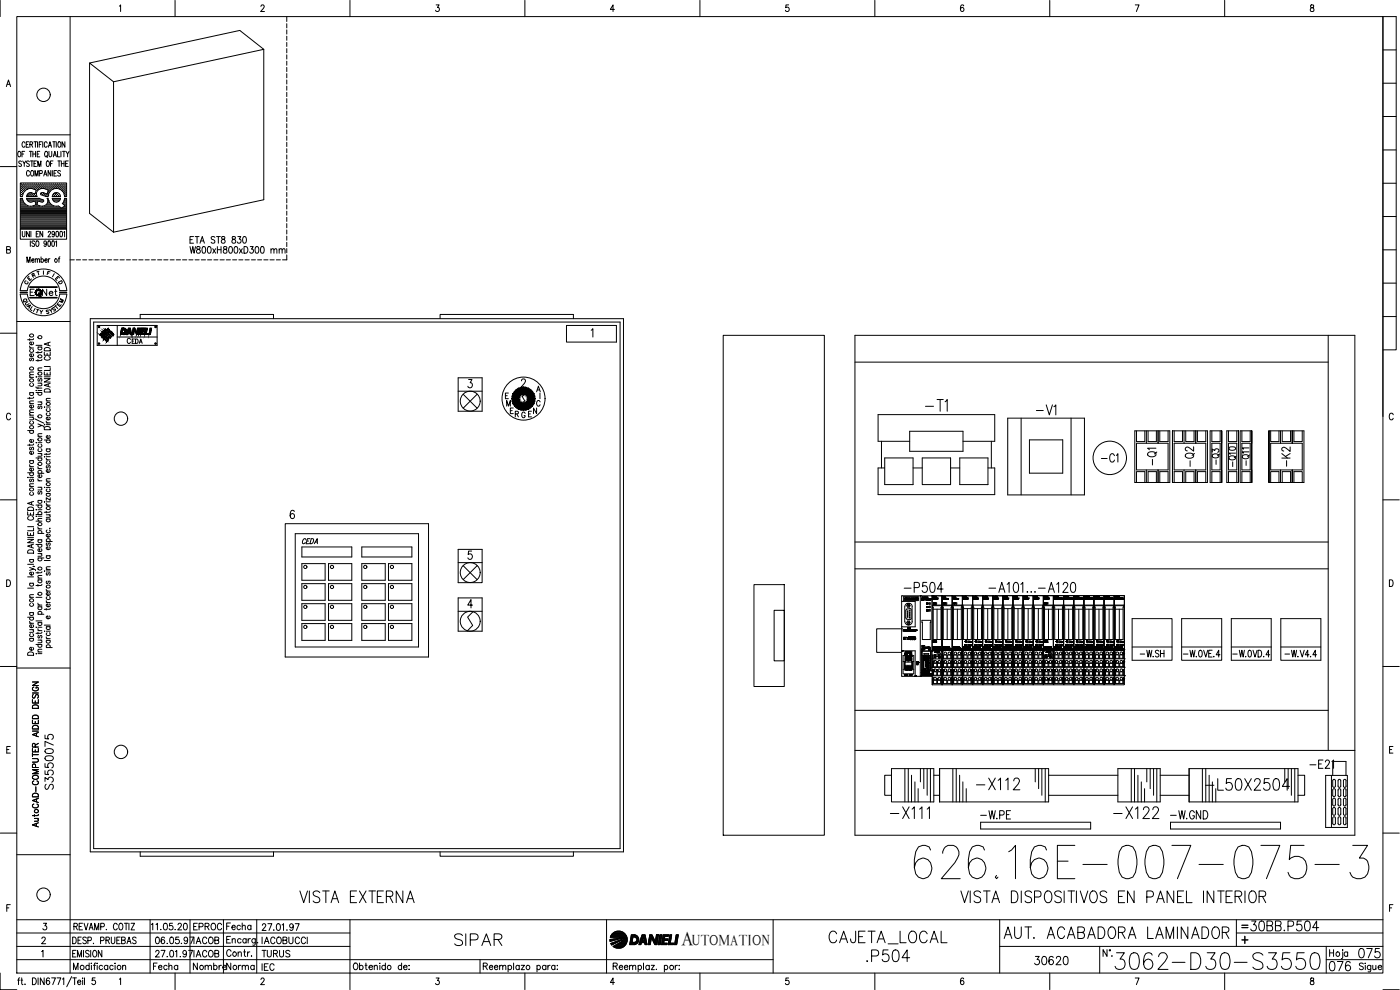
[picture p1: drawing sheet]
<svg xmlns="http://www.w3.org/2000/svg" width="420mm" height="297mm" viewBox="0 0 420 297" stroke-linecap="round" stroke-linejoin="round" font-family="sans-serif">
<defs><g id="words">
<text font-size="15.4" x="273" y="264.9">626.16E-007-075-3</text>
<text font-size="8.8" x="333.4" y="292.1">3062-D30-S3550</text>
<text font-size="7.5" x="247.6" y="284.3">CAJETA_LOCAL</text>
<g font-size="7.1">
<text x="276.6" y="124.5">-T1</text>
<text x="291.7" y="238.1">-X112</text>
<text x="360.5" y="238.5">-L50X2504</text>
<text x="266" y="246.9">-X111</text>
<text x="333" y="246.9">-X122</text>
<text x="88.9" y="272">VISTA EXTERNA</text>
<text x="287.2" y="272">VISTA DISPOSITIVOS EN PANEL INTERIOR</text>
<text x="135.1" y="285">SIPAR</text>
<text x="300.2" y="282.9">AUT. ACABADORA LAMINADOR</text>
<text x="258.9" y="289.6">.P504</text>
</g>
<g font-size="6.2">
<text x="309.7" y="125.6">-V1</text>
<text x="348.2" y="140.8" transform="rotate(-90 348.2 140.8)">-Q1</text>
<text x="359.5" y="141.1" transform="rotate(-90 359.5 141.1)">-Q2</text>
<text x="270.2" y="178.9">-P504</text>
<text x="374.3" y="280.5">30BB.P504</text>
<text x="397.6" y="292.5">076</text>
<text x="406.4" y="288.6">075</text>
</g>
<text font-size="5.9" x="204.5" y="283.4">A</text>
<g font-size="5.7">
<text x="329.1" y="139.7">-C1</text>
<text x="388.1" y="141.1" transform="rotate(-90 388.1 141.1)">-K2</text>
<text x="391.9" y="231.8">-E21</text>
<text x="16.9" y="238.1" transform="rotate(-90 16.9 238.1)">S3550075</text>
<text x="293.2" y="246.9">-W.PE</text>
<text x="350" y="246.9">-W.GND</text>
<text x="309.4" y="290.7">30620</text>
</g>
<g font-size="5.3">
<text x="11.6" y="90">Net</text>
<text x="366.9" y="140.4" transform="rotate(-90 366.9 140.4)">-Q3</text>
<text x="371.8" y="141.1" transform="rotate(-90 371.8 141.1)">-Q10</text>
<text x="77.3" y="292.5">IEC</text>
</g>
<g font-size="4.9">
<text x="340.8" y="198.3">-W.SH</text>
<text x="56.8" y="280.1">EPROC</text>
<text x="44.8" y="292.1">Fecha</text>
<text x="56.8" y="292.1">Nombre</text>
<text x="57.1" y="288.2">IACOB</text>
<text x="66.7" y="292.1">Norma</text>
<text x="77.3" y="288.2">TURUS</text>
</g>
<g font-size="4.4">
<text x="38.5" y="104.4">EDA</text>
<text x="89.6" y="164.4">CEDA</text>
<text x="207.8" y="283.4">UTOMATION</text>
</g>
<g font-size="4">
<text x="7.1" y="85.4">E</text>
<text x="8.5" y="84.3">R</text>
<text x="15.5" y="85.4">E</text>
<text x="16.2" y="86.4">D</text>
<text x="6.3" y="92.8">U</text>
<text x="15.2" y="93.8">T</text>
<text x="16.6" y="92.1">M</text>
</g>
<g font-size="3.5">
<text x="5.6" y="91.7">Q</text>
<text x="371.5" y="279.4">=</text>
</g>
</g></defs>
<!-- layer: XR-FG100|CART -->
<g fill="none" stroke="#000" stroke-width=".3">
<path d="M0 .1v4.9M5 5h410v287h-410zM21 5v287M35.8 1.8l.4-.3v2M52.5 .1v4.9M78.3 1.9l.2-.3 .5-.1 .3 .6-1.1 1.4h1.2M105 .1v4.9M130.9 1.5h.9l-.5 .7a.61 .61 0 0 1 .5 1 .61 .61 0 0 1-1.1-.1M157.5 .1v4.9M184.4 2.8h-1.2l.8-1.3v2M210.1 .1v4.9M236.7 1.5h-.8l-.1 .8a.63 .63 0 0 1 .9 0 .63 .63 0 0 1-.1 1 .63 .63 0 0 1-.9-.2"/>
<path d="M262.6 .1v4.9M289.2 1.8l-.4-.3a1.11 1.11 0 0 0-.6 1 1.11 1.11 0 0 0 .6 1 .57 .57 0 0 0 .5-.9 .57 .57 0 0 0-1-.1l-.1 .3M315 .1v4.9M340.7 1.5h1.1l-.8 2M367.5 .1v4.9M393.4 1.6v.5a.73 .73 0 0 1 .8 .4 .73 .73 0 0 1-.2 1 .64 .64 0 0 1-.8-.7 .64 .64 0 0 1 .8-.6l.2-.6zM415 5h4v100h-4M415 15h4M1.9 26l.6-2 .7 2M2.2 25.3h.8M415 35h4M415 25h4"/>
<path d="M0 50h5M5 40.5h16M5.5 45.5l.2-.1a.86 .86 0 0 1 .6 .8 .86 .86 0 0 1-.6 .9 1.2 1.2 0 0 1-.2-1.6zM6.2 56.8h.1M6.2 56.2h.1M6.2 55.5h.1M6.2 57.4h.1M6.2 58.1h.1M6.2 58.7h.1M6.2 60h.5M6.2 59.6h.4M6.4 57.1h.2"/>
<path d="M6.4 56.5h.2M6.4 55.9h.2M6.4 55.2h.2M6.4 57.7h.2M6.4 58.4h.2M6.4 48.5a.41 .41 0 0 0-.6-.2 .41 .41 0 0 0 0 .7l.6 .3v.4l-.3 .2-.5-.2M6.5 55.1v.2M6.5 55.8v.1M6.5 56.4v.1M6.5 57.1v.1M6.5 57.7v.1M6.5 58.3v.1"/>
<path d="M6.6 46.2h.5M6.7 59.5h-.6v9.3h13.9v-9.3h-.6l-.2 .7M6.7 56.8h.2M6.7 56.2h.2M6.7 55.5h.2M6.7 57.4h.2M6.7 58.1h.1M6.7 59.5a2.53 2.53 0 0 0 3.2 2.3l.9-.3-.3-1.2-.9 .3h-.9M6.8 55.4v.2M6.8 56.1v.1M6.8 56.7v.2M6.8 57.3v.2"/>
<path d="M6.8 58v.2M6.8 48.3l.5 .8 .4-.8M6.9 58.2l-.2 .8M7 57.1h.2M7 56.5h.2M7 55.9h.2M7 55.2h.2M7.1 55.1v.2M7.1 55.8v.1M7.1 56.4v.1M7.1 57.1v.1M7.3 49.1v.8"/>
<path d="M7.4 56.8h.1M7.4 56.2h.1M7.4 55.5h.1M7.4 45.4h-.8v1.7M7.4 55.4v.2M7.4 56.1v.1M7.4 56.7v.2M7.5 43a.46 .46 0 0 0-.6-.5 .46 .46 0 0 0-.3 .7l.3 .9 .3 .1 .3-.4M7.7 56.5h.1M7.7 55.9h.1M7.7 55.2h.1M7.7 55.1v.2"/>
<path d="M7.7 55.8v.1M7.7 56.4v.1M7.9 43.3h.4M8 56.8h.1M8 56.2h.1M8 55.5h.1M8 55.4v.2M8 56.1v.1M8 56.7v.1M8.1 59.6h3.6M8.1 58.7h.1M8.2 60h4.5"/>
<path d="M8.3 56.5h.2M8.3 55.9h.2M8.3 55.2h.2M8.3 58.4h.2M8.4 55.1v.2M8.4 55.8v.1M8.4 56.4v.1M8.4 58.3v.1M8.6 42.5h-.7v1.7h.7M8.6 56.2h.2M8.6 55.5h.2M8.6 58.7h.2"/>
<path d="M8.7 55.4v.2M8.7 56.1v.1M8.7 58.6v.2M8.8 58.1l-.1 .1M8.8 57.9l-.7 .7M8.8 48.5l-.5-.2-.3 .2v.3a.74 .74 0 0 1 .7 1.1l-.7-.2M8.8 45.4h.8M8.8 51.6a.46 .46 0 0 0-.5-.4 .46 .46 0 0 0-.3 .6v.4a.46 .46 0 0 0 .3 .6 .46 .46 0 0 0 .5-.4M8.9 56.5h.2M8.9 55.9h.2M8.9 55.2h.2M8.9 58.4h.2"/>
<path d="M9 43.3h.7v-.7l-.7-.1v1.7M9 55.1v.2M9 55.8v.1M9 56.4v.1M9 58.3v.1M9.1 48.3h.9M9.2 45.4v1.7M9.3 56.2h.1M9.3 55.5h.1M9.3 58.1h.1M9.3 58.7h.1M9.3 55.4v.2"/>
<path d="M9.3 56.1v.1M9.3 58v.2M9.3 58.6v.2M9.4 43.3l.4 .9M9.4 51.3l.1-.1a.86 .86 0 0 1 .6 .8 .86 .86 0 0 1-.6 .8 1.12 1.12 0 0 1-.1-1.5zM9.6 57.8l-.9 .1M9.6 56.5h.1M9.6 55.9h.1M9.6 55.2h.1M9.6 58.4h.1M9.6 48.3v1.6M9.7 55.1v.2"/>
<path d="M9.7 55.8v.1M9.7 56.4v.1M9.7 58.3v.1M9.9 46.2h.8M9.9 45.4v1.7M9.9 56.2h.1M9.9 55.5h.1M9.9 58.7h.1M9.9 56.7a2.5 2.5 0 0 0-3 1.5M9.9 56.7l1 .3-.4 1.2-.9-.3M9.9 55.4v.2M9.9 56.1v.1"/>
<path d="M9.9 58.1v.1M9.9 58.6v.2M10.2 56.5h.2M10.2 55.9h.2M10.2 55.2h.2M10.2 58.4h.2M10.2 49.1h.5M10.2 42.5h.8M10.3 55.1v.2M10.3 55.8v.1M10.3 56.4v.1M10.3 58.3v.1"/>
<path d="M10.5 52.8v-1.6l.5 1.6 .4-1.6v1.6M10.5 56.8h.2M10.5 56.2h.2M10.5 55.5h.2M10.5 58.7h.2M10.6 55.4v.2M10.6 56.1v.1M10.6 56.7v.1M10.6 58.6v.2M10.6 42.5v1.7M10.7 58.1h.1M10.7 45.4v1.7"/>
<path d="M10.8 56.5h.2M10.8 55.9h.2M10.8 55.2h.2M10.9 55.1v.2M10.9 55.8v.1M10.9 56.4v.1M11 48.3h-.8v1.6h.8M11 57.1h.1M11.2 56.8h.1M11.2 56.2h.1M11.2 55.5h.1M11.2 46.2h.4"/>
<path d="M11.2 55.4v.2M11.2 56.1v.1M11.2 56.7v.2M11.3 42.5v1.7M11.3 49.9v-1.6l.5 1.6 .5-1.6v1.6M11.5 56.5h.1M11.5 55.9h.1M11.5 55.2h.1M11.6 55.1v.2M11.6 55.8v.1M11.6 56.4v.1M11.6 56.9a1.46 1.46 0 0 0-.5 2l-3.1 .1 .1-.3"/>
<path d="M11.6 59.5h-3.6l.2 .6 .6 .4M11.7 59.5l1.2 .4M11.8 43.3h.4M11.8 56.2h.1M11.8 55.5h.1M11.9 55.4v.2M11.9 56.1v.1M11.9 52.1l.7-.1v-.7l-.7-.1v1.6M11.9 45.4h-.7v1.7h.7M12.1 56.5h.2M12.1 55.9h.2M12.1 55.2h.2"/>
<path d="M12.2 55.1v.2M12.2 55.8v.1M12.2 56.4v.1M12.3 58v.4M12.3 58.4l1.4 .6h.7M12.4 56.2h.2M12.4 55.5h.2M12.4 58.1h.2M12.5 55.4v.2M12.5 56.1v.1M12.5 58v.2M12.5 42.5h-.7v1.7"/>
<path d="M12.7 56.5h.2M12.7 55.9h.2M12.7 55.2h.2M12.7 58.4h.2M12.8 42.5v1.7M12.8 55.1v.2M12.8 55.8v.1M12.8 56.4v.1M12.8 58.3v.1M12.9 59.9a.43 .43 0 0 1 .1 .6 .43 .43 0 0 1-.6 .1l-1-.3-.3 1.2 1.8 .4M13.1 56.2h.1M13.1 55.5h.1"/>
<path d="M13.1 58.1h.1M13.1 52.8l.5-1.6 .5 1.6M13.1 55.4v.2M13.1 56.1v.1M13.1 58v.2M13.2 57.8l-1 .2M13.3 52.3h.6M13.4 56.5h.1M13.4 55.9h.1M13.4 55.2h.1M13.4 58.4h.1M13.5 55.1v.2"/>
<path d="M13.5 55.8v.1M13.5 56.4v.1M13.5 58.3v.1M13.5 56.7l1 .3-.4 1.2-.9-.3M13.6 56.7l-1.1-.1-.9 .3M13.6 45.5l.2-.1a.86 .86 0 0 1 .6 .8 .86 .86 0 0 1-.6 .9 1.09 1.09 0 0 1-.2-1.6zM13.7 56.2h.1M13.7 55.5h.1M13.7 58.7h.1M13.8 55.4v.2M13.8 56.1v.1M13.8 58.6v.2"/>
<path d="M13.9 46.8l.4 .4M14 56.5h.2M14 55.9h.2M14 55.2h.2M14 58.4h.2M14.1 48.4l.1-.1a.82 .82 0 0 1 .7 .8 .82 .82 0 0 1-.8 .8l-.2-.6zM14.1 55.1v.2M14.1 55.8v.1M14.1 56.4v.1M14.1 58.3v.1M14.1 59.5h.3M14.2 59.5a1.59 1.59 0 0 1-1.3 2.3"/>
<path d="M14.2 43a.46 .46 0 0 0-.6-.5 .46 .46 0 0 0-.3 .7v.3a.47 .47 0 0 0 .3 .7 .47 .47 0 0 0 .6-.4M14.4 58.7h.1M14.4 56.8h.1M14.4 56.2h.1M14.4 55.5h.1M14.4 58.1h.1M14.4 55.4v.2M14.4 56.1v.1M14.4 56.7v.2M14.4 58v.2M14.4 59.5a2.72 2.72 0 0 0 3.3 2.4l.6 .5M14.5 57.4h.1"/>
<path d="M14.5 44.2l.5-1.7 .5 1.7M14.6 58.2a2.46 2.46 0 0 1 2.3-1.7 2.46 2.46 0 0 1 2.3 1.7M14.6 58.2l-.2 .8M14.6 57.1h.2M14.6 56.5h.2M14.6 55.9h.2M14.6 55.2h.2M14.6 57.7h.1M14.7 45.4v1.2l.3 .5 .5-.5v-1.2M14.7 43.6h.6M14.7 55.1v.2M14.7 55.8v.1"/>
<path d="M14.7 56.4v.1M14.7 57.1v.1M14.7 57.7h.1M15 56.8h.1M15 56.2h.1M15 55.5h.1M15 55.4v.2M15 56.1v.1M15 56.7v.2M15.2 49.1h.4M15.2 51.2v1.6l-.8-1.6v1.6M15.3 56.5h.2"/>
<path d="M15.3 55.9h.2M15.3 55.2h.2M15.4 55.1v.2M15.4 55.8v.1M15.4 56.4v.1M15.6 56.2h.1M15.6 55.5h.1M15.7 56.7l-.1 .1M15.7 55.4v.2M15.7 56.1v.1M15.7 51.2v1.6M15.8 58.7l-.1 .3h2.4v-.3"/>
<path d="M15.8 59.6h2.2M15.8 42.5h.8M15.9 48.3h-.7v1.6M15.9 56.5h.2M15.9 55.9h.2M15.9 55.2h.2M15.9 60h2M16 47.1l.5-1.7 .4 1.7M16 55.1v.2M16 55.8v.1M16 56.4v.1M16 58.2l.6-.4h.6l.9 .8"/>
<path d="M16.1 58.2l-.3 .4M16.1 58.4h-.1M16.2 46.5h.6M16.2 52h.5M16.2 42.5v1.7M16.3 56.2h.1M16.3 55.5h.1M16.3 58.7h.1M16.3 55.4v.2M16.3 56.1v.1M16.3 58.1v.1M16.3 58.6v.2"/>
<path d="M16.4 58.1h.1M16.6 56.5h.1M16.6 55.9h.1M16.6 55.2h.1M16.6 58.4h.1M16.6 55.1v.2M16.6 55.8v.1M16.6 56.4v.1M16.6 58.3v.1M16.9 56.2h.1M16.9 55.5h.1M16.9 58.1h.1"/>
<path d="M16.9 58.7h.1M16.9 42.5v1.7M16.9 55.4v.2M16.9 56.1v.1M16.9 58v.2M16.9 58.6v.2M17 51.2h-.8v1.6h.8M17.2 56.5h.2M17.2 55.9h.2M17.2 55.2h.2M17.2 58.4h.2M17.3 45.4v1.7h.7"/>
<path d="M17.3 55.1v.2M17.3 55.8v.1M17.3 56.4v.1M17.3 58.3v.1M17.4 48.3h.8M17.5 56.2h.2M17.5 55.5h.2M17.5 58.7h.2M17.6 42.6l.1-.1a.86 .86 0 0 1 .6 .9 .86 .86 0 0 1-.6 .8 1.2 1.2 0 0 1-.1-1.6zM17.6 55.4v.2M17.6 56.1v.1M17.6 58.6v.2"/>
<path d="M17.7 48.3v1.6M17.8 56.5h.2M17.8 55.9h.2M17.8 55.2h.2M17.9 55.1v.2M17.9 55.8v.1M17.9 56.4v.1M18.2 51.4l-.6-.2-.3 .2 .1 .3a.74 .74 0 0 1 .6 1.1l-.7-.2M18.2 56.8h.1M18.2 56.2h.1M18.2 55.5h.1M18.2 55.4v.2"/>
<path d="M18.2 56.1v.1M18.2 56.7v.2M18.3 45.4v1.7M18.4 49.1h.8M18.4 48.3v1.6M18.5 56.5h.1M18.5 55.9h.1M18.5 55.2h.1M18.5 57.1h.1M18.5 55.1v.2M18.5 55.8v.1M18.5 56.4v.1"/>
<path d="M18.8 45.4h.8M18.8 56.8h.1M18.8 56.2h.1M18.8 55.5h.1M18.8 57.3l.1 .1M18.8 55.4v.2M18.8 56.1v.1M18.8 56.7v.2M19.1 57.1h.2M19.1 56.5h.2M19.1 55.9h.2M19.1 55.2h.2"/>
<path d="M19.1 57.7h.2M19.2 45.4v1.7M19.2 55.1v.2M19.2 55.8v.1M19.2 56.4v.1M19.2 57.1v.1M19.2 57.7v.1M19.2 58.2l.2 .8h.6v-4.1h-13.9v4.1h.6M19.2 48.3v1.6M19.4 60h.5M19.4 56.8h.2M19.4 56.2h.2"/>
<path d="M19.4 55.5h.2M19.4 57.4h.2M19.4 58.1h.2M19.4 58.7h.2M19.5 42.5v1.7l-.9-1.7v1.7M19.5 55.4v.2M19.5 56.1v.1M19.5 56.7v.2M19.5 57.3v.2M19.5 58v.2M19.5 58.6v.2M19.5 59.6h.4"/>
<path d="M19.7 49.1h.5M19.7 57.1h.2M19.7 56.5h.2M19.7 55.9h.2M19.7 55.2h.2M19.7 57.7h.2M19.7 58.4h.2M19.8 45.4l.5 .8 .4-.8M19.8 55.1v.2M19.8 55.8v.1M19.8 56.4v.1M19.8 57.1v.1"/>
<path d="M19.8 57.7v.1M19.8 58.3v.1M20.3 46.2v.9M20.5 48.3h-.8v1.6h.8M415 55h4M415 45h4M2 74.9l1-.1v-.6l-1-.2v2l1-.1 .1-.6-.4-.4M6.1 68.8v3h13.9v-3M6.2 64.4h13.7M6.2 64.1h13.7M6.2 63.8h13.7M6.2 63.4h13.7"/>
<path d="M6.2 63.1h13.7M6.2 62.8h13.7M6.2 62.5h12M6.2 62.2h11.7M6.2 61.9h2.3M6.2 61.5h1.6M6.2 61.2h1.2M6.2 60.9h1M6.2 60.6h.7M6.2 60.3h.6M6.2 64.7h13.7M6.2 65.1h13.7"/>
<path d="M6.2 65.3h13.7M6.2 65.7h13.7M6.2 66h13.7M6.2 66.3h13.7M6.2 66.6h13.7M6.2 67h13.7M6.2 67.3h13.7M6.2 67.6h13.7M6.2 67.9h13.7M6.2 68.2h13.7M6.2 68.5h13.7M6.7 69.4v1.4l.3 .3 .5-.3v-1.4"/>
<path d="M8.1 78.7v-1.6l.5 1.6 .4-1.6v1.6M8.5 60.3h1.7M8.8 69.4v1.7l-.8-1.7v1.7M9.1 72.3v1.6M9.3 69.4v1.7M9.5 78.1h.7l-.1-.4a.48 .48 0 0 0-.6 .5 .48 .48 0 0 0 .6 .4l.1-.1M9.9 61.9h2.1M10.4 72.5l-.3-.2-.5 .2v.3l.7 .4 .1 .5-.3 .2-.5-.2M10.6 77.9l.3-.3 .3 .1v1M10.6 77.6v1.1M10.6 60.3h.7M10.7 60.6h.5"/>
<path d="M10.8 60.9h.3M10.8 61.5h.3M10.8 61.2h.2M10.9 70.2h.4M11 72.3h.1a.86 .86 0 0 1 .6 .8 .86 .86 0 0 1-.6 .8 1.25 1.25 0 0 1-.1-1.6zM11.2 77.9l.3-.3 .3 .1 .1 1M11.6 69.4h-.7v1.7h.7M11.7 60.3h1.3M12.3 77.8l.1-.1a.48 .48 0 0 1 .6 .5 .48 .48 0 0 1-.6 .4l-.1-.1M12.3 77.1v1.6M12.8 69.4v1.7l-.8-1.7v1.7M13.3 61.9h2.9"/>
<path d="M13.5 78.1h.7l-.1-.4a.48 .48 0 0 0-.6 .5 .48 .48 0 0 0 .6 .4l.1-.1M13.9 61.5h1.6M13.9 72.8a.4 .4 0 0 1-.4 .5 .4 .4 0 0 1-.3-.5l.3-.5a.95 .95 0 0 1 0 1.6l-.3-.2M14.1 61.2h1M14.3 60.9h.6M14.4 60.6h.2M14.5 69.8l.1-.3h.5v.5l-.7 1.1h.8M14.5 60.3h.1M14.5 72.3h.3a1.04 1.04 0 0 1-.1 1.6l-.3-.7zM14.5 77.6v1.1M15 77.6l-.5 .5M15.7 72.3h.3a1.04 1.04 0 0 1-.1 1.6l-.4-.7z"/>
<path d="M16 60.2a1.22 1.22 0 0 0 1.3 .4 1.22 1.22 0 0 0 .8-1.1h-2.4l.4 .7M16.2 60.3h1.4M16.3 70a.4 .4 0 0 1-.4 .4 .4 .4 0 0 1-.3-.5l.3-.5a.95 .95 0 0 1 0 1.7l-.3-.3M16.7 72.6l.3-.3v1.6M16.9 69.5l.3-.1a1.04 1.04 0 0 1-.1 1.7l-.3-.8zM17.5 77.6h.4M18 77.1l-.3 .3v1.3M18.1 69.5l.3-.1a1.04 1.04 0 0 1-.1 1.7l-.4-.8zM18.5 62.5h1.4M19 60.9h.9M19 62.2h.9M19 61.2h.9"/>
<path d="M19.1 69.7l.3-.3v1.7M19.1 60.6h.8M19.3 61.5h.6M19.6 61.9h.3M19.9 60.3l-.7-.1-.5 .8 .8 .8-1.2 .7M415 75h4M415 65h4M0 100h5M5 96.5h16M6.1 87.7h2v.1h-2zM6.1 88.2a7 7 0 0 0 7 6.5 7 7 0 0 0 6.9-6.5M8.2 88.2a4.9 4.9 0 0 0 4.9 4.4 4.9 4.9 0 0 0 4.8-4.4"/>
<path d="M9 89.2h8.1M9 89.4h8.1M9 86.3h8.1M9 86h8.1M9.1 89.3h7.9M9.1 86.2h7.9M9.1 87.7h.7M10.2 86.8h-1.1v1.9M11 92.8l.7 .2M11.3 92.9l-.3 1M12 93.1l.4 .5 .4-.4M12.4 93.6l-.1 .6"/>
<path d="M13 81.3v1M20 87.2a7 7 0 0 0-6.9-6.5 7 7 0 0 0-7 6.5h2.1a4.9 4.9 0 0 1 4.9-4.4 4.9 4.9 0 0 1 4.8 4.4M415 95h4M415 84.9h4M8.9 103.8l.1 .4 .4 .2M8.9 101.6v.5M8.9 119.2v.5M8.9 117.8h1.2M8.9 113.2h1.2M8.9 104.4h1.2M9.1 117.8a.51 .51 0 0 0 0 .7 .51 .51 0 0 0 .8 0 .51 .51 0 0 0-.1-.7M9.1 115a.51 .51 0 0 0 0 .8 .51 .51 0 0 0 .8 0 .51 .51 0 0 0-.1-.8"/>
<path d="M9.1 107.5l-.2 .3 .1 .4h.3l.3-.6 .2-.1 .3 .3-.3 .5M9.1 104.8a.51 .51 0 0 0 0 .8 .51 .51 0 0 0 .8 0 .51 .51 0 0 0-.1-.8M9.8 106.2a.5 .5 0 0 1 .1 .7 .5 .5 0 0 1-.7 0 .5 .5 0 0 1 0-.7h.2v.8M9.8 102.6a.51 .51 0 0 1 0 .7 .51 .51 0 0 1-.7 0 .51 .51 0 0 1 0-.7h.3v.8M10.1 119.1l-.4 .4h-1.4M10.1 112.4l-1.1 .1-.1 .3 .3 .4M10.1 111.6l-1.1 .1-.1 .3 .3 .4M10.1 101.6l-.4 .3h-1.4M10.8 117.2h.2zM10.8 116.1l.3 .3h1.5M10.8 113.1h.2zM10.8 117.8h1.8"/>
<path d="M10.8 103.6h1.8M11.4 105.5v.5M11.4 107.9v.5M11.4 116.1v.6M11.4 113.1h1.2M11.4 117.2h1.2M11.4 115h1.2M11.4 111.2h1.2M11.4 104.1h1.2M11.6 117.8l-.1 .1a.52 .52 0 0 0 .5 .7 .52 .52 0 0 0 .3-.8M11.6 113.6l-.2 .3 .1 .4h.3l.3-.6 .2-.1 .3 .3-.3 .5M11.6 104.1a.49 .49 0 0 0 0 .7 .49 .49 0 0 0 .7 0 .49 .49 0 0 0 0-.7"/>
<path d="M12.2 115l.4 .3-.1 .4-1.1 .1M12.6 110.4h-1.1l-.1 .4 .3 .4M12.6 107.8l-.4 .4h-1.4M12.6 105.4l-.1 .3-1.7 .1M13.3 113.6h1.8l-1.8 1h1.8M13.3 111.6v.9h1.8v-.9M13.3 105.7v.9h1.8v-.9M13.3 113.1h1.8M13.3 110h1.8M13.4 116.9a.98 .98 0 0 1 1.1-.2 .98 .98 0 0 1 .6 .9h-1.8zM13.4 104.5a.96 .96 0 0 1 1.1-.2 .96 .96 0 0 1 .6 1h-1.8zM13.7 107a.54 .54 0 0 0-.4 .7 .54 .54 0 0 0 .7 .4h.4a.54 .54 0 0 0 .7-.4 .54 .54 0 0 0-.5-.7"/>
<path d="M14.1 106v.6M14.1 111.9v.6M14.5 102.9v.7M14.5 115.2v.7M15.1 119.5l-1.1 .1-.1 .4 .3 .3M15.1 115l-1.8 .6 1.8 .5M15.1 110.3v.9h-1.8M15.1 102.6l-1.8 .6 1.8 .6M3.1 124.4a.61 .61 0 0 0-.7-.4 .61 .61 0 0 0-.5 .7v.5a.61 .61 0 0 0 .5 .8 .61 .61 0 0 0 .7-.5M8.3 129.2h1.8M8.9 139.4l.1 .4 .4 .2M8.9 138.2h1.2"/>
<path d="M8.9 133.3v.5M8.9 125.2h1.2M8.9 124.6h1.2M8.9 121.1h1.2M9.1 138.2a.51 .51 0 0 0 0 .7 .51 .51 0 0 0 .8 0 .51 .51 0 0 0-.1-.7M9.1 134.2l-.2 .3 .1 .4h.3l.3-.6 .2-.1 .3 .3-.3 .5M9.1 129.2a.49 .49 0 0 0 0 .7 .49 .49 0 0 0 .7 0 .49 .49 0 0 0 0-.7M9.1 126.4a.51 .51 0 0 0 0 .7 .51 .51 0 0 0 .8 0 .51 .51 0 0 0-.1-.7M9.7 125.2l.4 .3-.1 .4-1.1 .1M9.8 135.5a.51 .51 0 0 1 0 .7 .51 .51 0 0 1-.7 0 .51 .51 0 0 1 0-.7h.3v.8M9.8 131.9a.5 .5 0 0 1 .1 .7 .5 .5 0 0 1-.7 0 .5 .5 0 0 1 0-.7h.2v.8M9.8 121.5a.5 .5 0 0 1 .1 .8 .5 .5 0 0 1-.7 0 .5 .5 0 0 1 0-.8h.2v.9"/>
<path d="M10.1 133.2l-.4 .3h-1.4M10.1 123.8l-1.1 .1-.1 .3 .3 .4M10.1 123h-1.1l-.1 .4 .3 .4M10.1 120.3l-1.1 .1-.1 .3 .3 .4M10.5 125.7l2.7 1.3M10.8 132.8h.2zM10.8 137.4h1.8M11.4 127.2l1.2 .5-1.2 .4M11.4 136.1h1.2M11.4 132.8h1.2M11.4 130.9h1.2M11.4 120.6h1.2"/>
<path d="M11.6 137.4a.51 .51 0 0 0 0 .7 .51 .51 0 0 0 .7 0 .51 .51 0 0 0 0-.7M11.6 134.6a.49 .49 0 0 0 0 .8 .49 .49 0 0 0 .7 0 .49 .49 0 0 0 0-.8M11.6 133.3a.49 .49 0 0 0 0 .7 .49 .49 0 0 0 .7 0 .49 .49 0 0 0 0-.7M11.6 121.8l-.2 .3 .2 .5 .5-.7h.4l.1 .4-.3 .3M12.2 136.1l.4 .4-.1 .3-1.1 .1M12.2 120.6l.4 .3-.1 .4-1.1 .1M12.6 130.1l-1.1 .1-.1 .3 .3 .4M12.6 127.7l.6 .2v.3M13.3 137h.2zM13.3 122.1h.2zM13.3 132h1.8M13.4 128.3a.96 .96 0 0 1 1.1-.3 .96 .96 0 0 1 .6 .9h-1.8z"/>
<path d="M13.4 127.5h.1M13.9 137.4l.1 .4 .4 .2M13.9 126.4l.1 .3 .4 .2M13.9 136v.5M13.9 138h1.2M13.9 137h1.2M13.9 134.7h1.2M13.9 127.4h1.2M13.9 126.9h1.2M13.9 122.1h1.2M13.9 120.3h1.2M14.1 139.7l-.2 .3 .1 .4h.3l.3-.6 .2-.1 .3 .3-.3 .4"/>
<path d="M14.1 138.4a.49 .49 0 0 0 0 .7 .49 .49 0 0 0 .7 0 .49 .49 0 0 0 0-.7M14.1 134.7a.49 .49 0 0 0 0 .7 .49 .49 0 0 0 .7 0 .49 .49 0 0 0 0-.7M14.1 132l-.1 .2a.51 .51 0 0 0 .5 .7 .51 .51 0 0 0 .3-.9M14.1 123.9l-.1 .1a.52 .52 0 0 0 .5 .8 .52 .52 0 0 0 .3-.9M14.1 122.6l-.1 .2a.52 .52 0 0 0 .5 .7 .52 .52 0 0 0 .3-.9M14.8 130.7l.2 .1a.53 .53 0 0 1-.5 .8 .53 .53 0 0 1-.4-.8l.3-.1v.9M14.8 125.2a.49 .49 0 0 1 0 .6 .49 .49 0 0 1-.7 .1 .49 .49 0 0 1 0-.7h.3v.8M15.1 136l-.1 .3h-1.7M418.1 124.4a.61 .61 0 0 0-.7-.4 .61 .61 0 0 0-.5 .7v.5a.61 .61 0 0 0 .5 .8 .61 .61 0 0 0 .7-.5M0 150h5M8.3 159.7v.9h1.8v-.9M8.3 153.6v.9h1.8v-.9"/>
<path d="M8.3 143.2h.2zM8.3 158h1.8M8.3 141.8h1.8M8.4 152.4a.96 .96 0 0 1 1.1-.2 .96 .96 0 0 1 .6 .9h-1.8zM8.7 155a.56 .56 0 0 0-.4 .6 .56 .56 0 0 0 .7 .5h.4a.56 .56 0 0 0 .7-.5 .56 .56 0 0 0-.4-.6M8.9 146h1.2M8.9 143.2h1.2M8.9 140h1.2M9.1 147.8l-.1 .1a.52 .52 0 0 0 .5 .7 .52 .52 0 0 0 .3-.8M9.1 143.7l-.2 .3 .2 .6 .5-.8h.4l.1 .5-.3 .3M9.1 141.8a.51 .51 0 0 0 0 .8 .51 .51 0 0 0 .8 0 .51 .51 0 0 0-.1-.8M9.1 154v.5"/>
<path d="M9.5 150.7v.7M9.8 140.4a.51 .51 0 0 1 .1 .8 .51 .51 0 0 1-.7 0 .51 .51 0 0 1-.1-.7l.3-.1v.9M10.1 158.4v.8h-1.8M10.1 150.4l-1.8 .6 1.8 .6M10.1 145.1l-1.1 .1-.1 .4 .3 .4M10.8 152.9h.2zM10.8 151.5h1.8M10.8 156.4h1.8M10.8 154.4h1.8M10.9 154.8v.2zM11.4 158.1l.1 .3 .4 .3M11.4 143.7l.1 .3 .4 .3"/>
<path d="M11.4 140l.1 .4 .4 .2M11.4 146.2h1.2M11.4 158.7h1.2M11.4 154.9h1.2M11.4 152.9h1.2M11.4 150.1h1.2M11.4 144.3h1.2M11.4 142h1.8M11.4 140.6h1.2M11.6 154.4a.51 .51 0 0 1 0-.8 .51 .51 0 0 1 .7 0 .51 .51 0 0 1 0 .8M11.6 151.5a.51 .51 0 0 0 0 .8 .51 .51 0 0 0 .7 0 .51 .51 0 0 0 0-.8M11.6 150.1a.51 .51 0 0 0 0 .8 .51 .51 0 0 0 .7 0 .51 .51 0 0 0 0-.8"/>
<path d="M11.6 147.5l-.2 .3 .2 .5 .5-.8h.4l.1 .5-.3 .3M11.6 142a.51 .51 0 0 1 0-.7 .51 .51 0 0 1 .7 0 .51 .51 0 0 1 0 .7M12.2 146.2l.4 .4-.1 .4h-1.1M12.3 142.4a.5 .5 0 0 1 .1 .8 .5 .5 0 0 1-.7 0 .5 .5 0 0 1 0-.8h.2v.9M12.6 155.6h-1.1l-.1 .4 .3 .4M13.3 150.6h.2zM13.3 146.2h.2zM13.9 151l.1 .4 .4 .2M13.9 153.4v.5M13.9 155.7h1.2M13.9 154.5h1.2M13.9 151.6h1.2"/>
<path d="M13.9 150.6h1.2M13.9 148.1h1.2M13.9 146.2h1.2M13.9 144.4h1.2M14.1 159l-.1 .2a.52 .52 0 0 0 .5 .7 .52 .52 0 0 0 .3-.9M14.1 155.7l-.1 .2a.52 .52 0 0 0 .5 .7 .52 .52 0 0 0 .3-.9M14.1 148.1l-.1 .1a.52 .52 0 0 0 .5 .7 .52 .52 0 0 0 .3-.8M14.1 146.7l-.1 .2a.51 .51 0 0 0 .5 .7 .51 .51 0 0 0 .3-.9M14.7 154.5l.4 .3-.1 .3-1.1 .1M14.8 140.9a.5 .5 0 0 1 0 .7 .5 .5 0 0 1-.6 0 .5 .5 0 0 1-.1-.6l.3-.1v.8M15 158.4l-.1 .1M15.1 153.3l-.4 .4h-1.4"/>
<path d="M15.1 149.3v.8l-1.2-.8v.8M15.1 143.6l-1.1 .1-.1 .3 .3 .4M415 150h4.9M2 174a1.01 1.01 0 0 1 1.2 1 1.01 1.01 0 0 1-1.2 1zM8.3 161.8h1.8l-1.8 1h1.8M8.3 176.5h1.8M8.3 173.1h1.8M8.3 169.3h1.8M8.3 161.2h1.8M8.4 165.3a.96 .96 0 0 1 1.1-.3 .96 .96 0 0 1 .6 1h-1.8zM8.9 170.3l1.2 .4-1.2 .4M8.9 179.2h1.2"/>
<path d="M8.9 175h1.2M8.9 167.9h1.2M9.1 175a.51 .51 0 0 0 0 .7 .51 .51 0 0 0 .8 0 .51 .51 0 0 0-.1-.7M9.1 167.9l-.1 .1a.52 .52 0 0 0 .5 .7 .52 .52 0 0 0 .3-.8M9.1 160v.6M9.5 163.5v.7M9.8 171.6a.5 .5 0 0 1 .1 .8 .5 .5 0 0 1-.7 0 .5 .5 0 0 1 0-.8h.2v.9M10 169.9l.4 .1M10.1 178.4l-1.1 .1-.1 .3 .3 .4M10.1 170.7l.5 .2 .1 .3M10.1 163.3l-1.8 .6 1.8 .6M10.8 179.2h1.8"/>
<path d="M10.8 163.4h1.8M11.4 171.6v.5M11.4 175.4v.5M11.4 174h1.2M11.4 173.5h1.2M11.4 167.4h1.8M11.4 166.1h1.2M11.4 162h1.2M11.4 160h1.8M11.6 174a.51 .51 0 0 0 0 .7 .51 .51 0 0 0 .7 0 .51 .51 0 0 0 0-.7M11.6 167.4a.51 .51 0 0 0 0 .8 .51 .51 0 0 0 .7 0 .51 .51 0 0 0 0-.8M11.6 163.4a.49 .49 0 0 0 0 .7 .49 .49 0 0 0 .7 0 .49 .49 0 0 0 0-.7"/>
<path d="M11.6 162a.51 .51 0 0 0 0 .7 .51 .51 0 0 0 .7 0 .51 .51 0 0 0 0-.7M11.6 160a.49 .49 0 0 1 0-.7 .49 .49 0 0 1 .7 0 .49 .49 0 0 1 0 .7M12.2 166.1l.4 .4-.1 .3-1.1 .1M12.3 164.7a.51 .51 0 0 1 0 .7 .51 .51 0 0 1-.7 0 .51 .51 0 0 1 0-.7h.3v.8M12.6 175.3l-.4 .4h-1.4M12.6 172.7h-1.1l-.1 .4 .3 .4M12.6 171.5l-.4 .4h-1.4M13.3 171.3h.2zM13.3 168.2h1.8M13.9 176.8l.1 .4 .4 .2M13.9 177.4h1.2M13.9 171.3h1.2"/>
<path d="M13.9 170.8h1.2M13.9 166.7h1.2M13.9 162.5h1.8M14.1 179.1l-.1 .1a.52 .52 0 0 0 .5 .7 .52 .52 0 0 0 .3-.8M14.1 174.4l-.2 .2 .2 .5 .5-.7h.4l.1 .4-.3 .3M14.1 171.8l-.2 .3 .1 .4h.3l.3-.6 .2-.1 .3 .3-.3 .5M14.1 166.7a.49 .49 0 0 0 0 .7 .49 .49 0 0 0 .7 0 .49 .49 0 0 0 0-.7M14.1 162.9l-.2 .3 .1 .4h.3l.3-.6 .2-.1 .3 .3-.3 .4M14.1 162.5l-.1-.2a.52 .52 0 0 1 .5-.7 .52 .52 0 0 1 .3 .9M14.8 177.8l.2 .1a.52 .52 0 0 1-.5 .7 .52 .52 0 0 1-.4-.7l.3-.1v.8M14.8 164.1l.2 .1a.52 .52 0 0 1-.5 .7 .52 .52 0 0 1-.4-.7l.3-.1v.8M14.8 160.3l.2 .1a.53 .53 0 0 1-.5 .8 .53 .53 0 0 1-.4-.9h.3v.8"/>
<path d="M15.1 170l-1.1 .1-.1 .4 .3 .3M417 174a1 1 0 0 1 1.1 1 1 1 0 0 1-1.1 1zM0 200h5M8.3 185.2h1.8M8.4 195.9a.96 .96 0 0 1 1.1-.3 .96 .96 0 0 1 .6 1h-1.8zM8.9 186.4l.1 .4 .4 .2M8.9 191.5h1.2M8.9 188.9h1.2M8.9 187h1.2M8.9 183.8h1.2M9.1 191.5a.49 .49 0 0 0 0 .7 .49 .49 0 0 0 .7 0 .49 .49 0 0 0 0-.7M9.1 190.1a.51 .51 0 0 0 0 .8 .51 .51 0 0 0 .8 0 .51 .51 0 0 0-.1-.8"/>
<path d="M9.1 185.2a.51 .51 0 0 0 0 .7 .51 .51 0 0 0 .8 0 .51 .51 0 0 0-.1-.7M9.1 183.8a.51 .51 0 0 0 0 .7 .51 .51 0 0 0 .8 0 .51 .51 0 0 0-.1-.7M9.1 181a.51 .51 0 0 0 0 .8 .51 .51 0 0 0 .8 0 .51 .51 0 0 0-.1-.8M9.7 188.9l.4 .4-.1 .3-1.1 .1M9.8 194.2a.51 .51 0 0 1 .1 .7 .51 .51 0 0 1-.7 .1 .51 .51 0 0 1-.1-.7l.3-.1v.9M9.8 187.4a.5 .5 0 0 1 .1 .8 .5 .5 0 0 1-.7 0 .5 .5 0 0 1 0-.8h.2v.9M10.8 196.1h.2zM10.8 188.2h.2zM10.8 193.4h1.8M10.8 186.3h1.8M11.4 188.6l.1 .4 .4 .2M11.4 181l.1 .3 .4 .3"/>
<path d="M11.4 189.7v.5M11.4 196.1h1.2M11.4 195.6h1.2M11.4 192.1h1.2M11.4 189.2h1.2M11.4 188.2h1.2M11.4 186.8h1.2M11.4 184.3h1.8M11.4 182.1h1.2M11.4 181.6h1.2M11.6 193.4a.49 .49 0 0 0 0 .7 .49 .49 0 0 0 .7 0 .49 .49 0 0 0 0-.7M11.6 190.7l-.2 .3 .2 .5 .5-.8h.4l.1 .5-.3 .3"/>
<path d="M11.6 186.8a.51 .51 0 0 0 0 .7 .51 .51 0 0 0 .7 0 .51 .51 0 0 0 0-.7M11.6 184.3a.49 .49 0 0 1 0-.7 .49 .49 0 0 1 .7 0 .49 .49 0 0 1 0 .7M11.6 182.1a.51 .51 0 0 0 0 .7 .51 .51 0 0 0 .7 0 .51 .51 0 0 0 0-.7M12.2 192.1l.4 .3-.1 .4-1.1 .1M12.6 194.8l-1.1 .1-.1 .4 .3 .3M12.6 189.6l-.4 .4h-1.4M13.3 189.4h.2zM13.3 187.6h1.8M13.9 191.1l.1 .3 .4 .2M13.9 180.2l.1 .4 .4 .2M13.9 194.3h1.8M13.9 192.1h1.2"/>
<path d="M13.9 191.6h1.2M13.9 189.4h1.2M13.9 188h1.2M13.9 182.6v.4M13.9 180.8h1.2M14.1 194.3l-.1-.1a.52 .52 0 0 1 .5-.8 .52 .52 0 0 1 .3 .9M14.1 192.1l-.1 .2a.52 .52 0 0 0 .5 .7 .52 .52 0 0 0 .3-.9M14.1 189.9a.49 .49 0 0 0 0 .7 .49 .49 0 0 0 .7 0 .49 .49 0 0 0 0-.7M14.1 188a.49 .49 0 0 0 0 .7 .49 .49 0 0 0 .7 0 .49 .49 0 0 0 0-.7M14.8 184.8l.2 .1a.52 .52 0 0 1-.5 .8 .52 .52 0 0 1-.4-.8l.3-.1v.9M14.8 181.2a.5 .5 0 0 1 0 .7 .5 .5 0 0 1-.6 .1 .5 .5 0 0 1-.1-.7l.3-.1v.9M15.1 182.5l-.1 .3h-1.7"/>
<path d="M415 200h4.9M5 200.4h16M9.7 216.1v1h1.8v-1M9.7 209.9v1h1.8v-1M9.7 204.6h1.8l-1.8 1.1h1.8M9.7 219.4h1.8M9.7 207.9h1.8M9.8 218a.95 .95 0 0 1 1.2-.3 .95 .95 0 0 1 .5 1h-1.8zM9.8 214.9a.97 .97 0 0 1 1.2-.3 .97 .97 0 0 1 .5 1h-1.8zM9.8 211.8a.97 .97 0 0 1 1.2-.3 .97 .97 0 0 1 .5 1h-1.8zM10 208.4l-.3 .4 .1 .5 .5 .1 .5-.9 .5-.1 .2 .4-.2 .7M10.2 206.1a.59 .59 0 0 0-.5 .7 .59 .59 0 0 0 .7 .5h.4a.58 .58 0 0 0 .7-.6 .58 .58 0 0 0-.7-.6v.4"/>
<path d="M10.6 210.3v.6M10.6 216.5v.6M11.5 219.8l-1.8 .6 1.8 .7M2 224.9h.7M3.1 224h-1.1v2h1.1M9.7 227.6l1.6 .1 .2 .3-.2 .6-1.6 .1M9.7 224.6v1h1.8M9.7 226.4h1.8M9.7 225.9v1.1M9.8 238.3a.95 .95 0 0 1 1.2-.3 .95 .95 0 0 1 .5 1.1h-1.8zM9.8 232.9a.89 .89 0 0 1 1.1-.3 .89 .89 0 0 1 .5 .9 .89 .89 0 0 1-1 .4 .89 .89 0 0 1-.6-1zM10.2 234.3a.59 .59 0 0 0-.5 .7 .59 .59 0 0 0 .7 .4h.4a.59 .59 0 0 0 .7-.4 .59 .59 0 0 0-.4-.7"/>
<path d="M10.6 224.1l-.1-.9-.6-.1-.2 1h1.8M10.7 230.3l-.1-1h-.8l-.1 1h1.8M10.9 239.8v.8M11.5 239.6l-1.8 .6 1.8 .6M11.5 230.9h-1.8l1.8 .6-1.8 .6h1.8M417 224.9h.7M418 224h-1v2h1M0 250h5M5 256.4h16M10.2 241.2a.59 .59 0 0 0-.5 .7 .59 .59 0 0 0 .7 .5h.4a.59 .59 0 0 0 .7-.5 .59 .59 0 0 0-.4-.7M10.3 245.6h1.2M10.3 244.4v.5"/>
<path d="M10.9 247.1v.8M11.2 245.6l.3 .3-.1 .4-1.1 .1M11.5 246.9l-1.8 .6 1.8 .6M11.5 244.3l-.3 .4h-1.5M415 250h4.9M2 272.4h.7M3.1 271.4h-1.1v2.1M5 276h410M5 279.9h100M45 276v16M57 276v16M67.1 276v16"/>
<path d="M77 276v16M105 276v21M182 276v16M184 280h3.3M184.1 279.9h3.1M184.4 279.7h2.5M184.6 279.6h2M185 279.4h1.3M232 276v16M300 276v16M371.1 279.9h43.9M417 272.4h.7"/>
<path d="M418 271.4h-1v2.1M0 292v5h5M5 284h100M5 287.9h227M5.3 294.1h.6M5.9 293.4l-.4 .4v1.6M6.3 294.1h.5M6.5 293.4v1.6l.4 .4M7.5 295.2v.2l.1-.1M9.7 293.4a1.03 1.03 0 0 1 1.2 1 1.03 1.03 0 0 1-1.2 1zM11.4 293.4v2M13.3 293.4v2l-1.2-2v2"/>
<path d="M14.9 293.7l-.4-.3a1.16 1.16 0 0 0-.1 2 .59 .59 0 0 0 .5-.8 .59 .59 0 0 0-.9-.1l-.1 .3M15.5 293.4h1.1l-.8 2M17.1 293.4h1.1l-.8 2M18.8 293.8l.3-.4v2M21.5 293l-1.5 3.1M21.8 293.4h1.1M22.4 293.4v2M23.3 294.7h1l-.2-.5a.61 .61 0 0 0-.8 .5 .61 .61 0 0 0 .8 .6l.2-.2M24.8 293.4v.2zM24.8 294.1v1.3M25.4 293.4v2M28.5 293.4h-.8l-.1 .9a.62 .62 0 0 1 1 0 .62 .62 0 0 1-.1 .9 .62 .62 0 0 1-.9-.2"/>
<path d="M35.8 293.8l.4-.4v2M52.5 292v5M78.3 293.9l.2-.4 .5-.1 .3 .6-1.1 1.4h1.2M130.9 293.4h.9l-.5 .8a.61 .61 0 0 1 .5 .9 .61 .61 0 0 1-1.1-.1M144.1 287.9v4.1M157.5 292v5M183 282h1.9M183 282.1h1.4M183 282.3h.9M183.1 281.9l3-.4 .1 .1-3.1 .9zM183.1 282.4h.3M183.1 281.2h2.8l.2 .2"/>
<path d="M183.2 281.2a2.58 2.58 0 0 1 2.4-1.9 2.58 2.58 0 0 1 2.5 1.8l-2 .3M183.2 281.8h2.2M183.2 281.2h4.6M183.2 281h4.9M183.3 280.9h4.7M183.3 283.1l3.2-1.2 .1 .2-3 1.4zM183.3 280.8h4.7M183.3 283.1h1.3M183.3 283.2h1M183.4 280.7h4.5M183.4 283.4h.6M183.5 280.5h4.3"/>
<path d="M183.5 283.5h.2M183.6 280.4h4.1M183.6 282.9h1.3M183.7 280.2h3.9M183.8 280.1h3.7M184 284l2.9-1.7-.1-.2 1.4-.8a2.6 2.6 0 0 1-1.1 2.8 2.6 2.6 0 0 1-3.1-.1h3.2M184 282.8h1.1M184.1 281.7h1.7M184.1 283.9h3.3M184.2 284.2h2.8M184.4 282.7h1M184.4 294.8h-1.2l.8-1.4v2"/>
<path d="M184.4 283.7h3.1M184.5 284.3h2.3M184.6 283.6h3M184.7 282.5h1M184.8 284.4h1.6M184.9 283.5h2.8M185.1 282.4h.9M185.1 283.4h2.7M185.1 281.6h1.1M185.3 283.2h2.6M185.5 282.3h.8M185.6 283.1h2.4"/>
<path d="M185.8 282.9h2.2M185.8 282.1h.8M186 281.3h.7M186.1 282.8h2M186.2 282h.4M186.3 282.7h1.8M186.3 281.7l1.2-.2-1 .3zM186.4 281.7h.4M186.5 282.5h1.7M186.6 281.6h.6M186.8 282.4h1.4M186.8 282.1h1.4"/>
<path d="M186.9 282h1.4M186.9 282.3h1.3M187 281.3h.4M187.1 281.5h.2M187.2 281.8h1.1M187.5 281.7h.7M187.7 281.5h.5M187.8 281.6h.4M188.1 281.3h.1M189 283.2h2M189 283.4h1.8M189.1 282.9h2.2"/>
<path d="M189.1 283.1h2.1M189.1 282.7h.6M189.1 282.8h2.3M189.1 282.4h.6M189.1 282.5h.6M189.2 282.3h.6M189.2 282h.6M189.2 282.1h.6M189.3 281.8h.6M189.3 281.7h.6M189.3 281.6h.6M189.3 281.5h.6"/>
<path d="M189.4 281.3h.5M189.4 281.2h.5M189.4 281h2M189.4 280.9h1.9M189.4 280.8h1.7M189.4 280.7h1.6M189.5 280.4a1.76 1.76 0 0 1 2.2 1.1v.9l-.5 .6-.7 .4h-1.5zM189.5 280.5h1.2M190.5 281.2h-.6l-.2 1.5h.8a.78 .78 0 0 0 .6-.8 .78 .78 0 0 0-.6-.7M190.5 281.2h1M190.7 282.7h.8M190.8 281.3h.8"/>
<path d="M190.9 282.5h.7M191 281.5h.6M191 282.4h.6M191.1 281.6h.5M191.1 282.3h.6M191.1 281.7h.6M191.1 282.1h.6M191.1 282h.6M191.1 281.8h.6M191.7 283.4h.7M191.8 283.2h.6M191.9 283.1h.5"/>
<path d="M191.9 282.9h.6M191.9 282.8h2.2M192 282.7h2M192 282.5h2M192.1 282.4h1.9M192.1 282.3h.6M192.2 282.1h.6M192.2 282h.6M192.2 281.8h.7M192.3 281.7h.6M192.3 281.6h.7M192.4 281.5h.6"/>
<path d="M192.4 281.3h.6M192.4 281.2h1.3M192.5 281h1.2M192.6 280.9h1.1M192.6 280.8h1M192.7 280.7h.9M192.7 280.4h.9l.6 3h-.6l-.1-.6h-1l-.2 .6h-.6zM192.7 280.5h.9M193.1 281.2l.2 1.1h-.6zM193.1 281.3h.7M193.2 281.5h.6M193.2 281.7h.6"/>
<path d="M193.2 281.6h.6M193.3 281.8h.6M193.3 282h.6M193.3 282.1h.6M193.3 282.3h.6M193.5 282.9h.6M193.5 283.1h.6M193.5 283.2h.6M193.5 283.4h.7M194.6 283.2h.6M194.6 283.4h.6M194.6 282.9h.6"/>
<path d="M194.6 283.1h.6M194.6 282.7h.7M194.6 282.8h.6M194.7 282.4h.6M194.7 282.5h.6M194.7 282.1h.7M194.7 282.3h.7M194.8 282h.6M194.8 281.8h.6M194.8 281.7h.7M194.9 281.6h.6M194.9 281.5h.6"/>
<path d="M194.9 281.3h1.1M194.9 281.2h1.1M194.9 281h1M194.9 280.9h1M195 280.8h.8M195 280.7h.7M195 280.5h.7M195 280.4l-.5 3M195.6 281.5h.5M195.7 281.6h.5M195.7 281.7h.6M195.8 281.8h.5"/>
<path d="M195.8 282h.6M195.9 282.1h.5M196 282.3h.5M196 282.4h.6M196.1 282.5h1.2M196.2 282.7h1.1M196.2 282.8h1M196.3 282.9h.9M196.3 283.1h.9M196.4 283.2h.8M196.5 283.4h.6M196.7 282.4h.6"/>
<path d="M196.7 282.1h.7M196.7 282.3h.6M196.8 282h.6M196.8 281.8h.6M196.8 281.7h.6M196.8 281.6h.6M196.8 281.5h.7M196.8 281.3h.7M196.9 281.2h.6M196.9 281h.6M196.9 280.9h.7M197 280.8h.6"/>
<path d="M197 280.7h.6M197 280.4l-.3 2.2-1-2.2h-.7l-.5 3h.7l.3-2.1 1 2.1h.6l.5-3h-.6h.6M197 280.5h.6M197.5 283.4h.7M197.6 283.1h.6M197.6 283.2h.6M197.6 282.8h.6M197.6 282.9h.6M197.7 282.7h.6M197.7 282.4h.6M197.7 282.5h.6M197.7 282.1h.7"/>
<path d="M197.7 282.3h.6M197.8 282h.6M197.8 281.8h.6M197.8 281.7h.6M197.8 281.6h.7M197.9 281.5h.6M197.9 281.3h.6M197.9 281.2h.6M197.9 281h.6M198 280.9h.6M198 280.8h.6M198 280.7h.6"/>
<path d="M198 280.5h.6M198 280.4h.6l-.4 3h-.7zM198.5 283.4h1.7M198.6 283.1h1.6M198.6 283.2h1.6M198.6 282.8h.6M198.6 282.9h.6M198.7 282.5h.6M198.7 282.7h.5M198.7 282.3h.6M198.7 282.4h.6M198.8 282h1.6"/>
<path d="M198.8 282.1h1.6M198.8 281.8h1.6M198.8 281.7h1.6M198.8 281.6h.6M198.9 281.5h.5M198.9 281.3h.5M198.9 281.2h.6M198.9 281h.6M199 280.9h1.6M199 280.8h1.6M199 280.4h1.7l-.1 .6h-1.1l-.1 .7h1v.5h-1.1l-.1 .7h1v.5h-1.7zM199 280.7h1.6"/>
<path d="M199 280.5h1.6M200.5 283.4h1.6M200.6 283.1h1.6M200.6 283.2h1.6M200.6 282.8h.6M200.6 282.9h.6M200.7 282.5h.5M200.7 282.7h.5M200.7 282.3h.6M200.7 282.4h.6M200.7 282h.6M200.7 282.1h.6"/>
<path d="M200.8 281.8h.5M200.8 281.7h.6M200.8 281.6h.6M200.9 281.5h.5M200.9 281.3h.5M200.9 281.2h.6M200.9 281h.6M201 280.9h.5M201 280.8h.5M201 280.4h.6l-.4 2.5h1l-.1 .5h-1.6zM201 280.7h.5M201 280.5h.5"/>
<path d="M202.5 283.2h.6M202.5 283.4h.6M202.5 282.9h.7M202.5 283.1h.7M202.6 282.8h.6M202.6 282.5h.6M202.6 282.7h.6M202.6 282.3h.7M202.6 282.4h.6M202.7 282h.6M202.7 282.1h.6M202.7 281.8h.6"/>
<path d="M202.7 281.7h.7M202.8 281.6h.6M202.8 281.5h.6M202.8 281.3h.6M202.8 281.2h.7M202.9 281h.6M202.9 280.9h.6M202.9 280.8h.6M202.9 280.7h.6M202.9 280.4h.7l-.5 3h-.7zM202.9 280.5h.7M210.1 292v5"/>
<path d="M236.7 293.4h-.8l-.1 .9a.63 .63 0 0 1 .9 0 .63 .63 0 0 1-.1 .9 .63 .63 0 0 1-.9-.2M262.6 292v5M289.2 293.7l-.4-.3a1.11 1.11 0 0 0-.6 1.1 1.11 1.11 0 0 0 .6 .9 .57 .57 0 0 0 .5-.8 .57 .57 0 0 0-1-.1l-.1 .3M300 284h115M315 292v5M330 284v8M340.7 293.4h1.1l-.8 2M367.5 292v5M373.6 280.9v2.2M393.4 293.5v.6a.73 .73 0 0 1 .8 .4 .73 .73 0 0 1-.2 .9 .64 .64 0 0 1-.8-.6 .64 .64 0 0 1 .8-.6l.2-.7zM398 287.9h17M415 297h4.9"/>
<circle cx="13.1" cy="28.5" r="2.01"/>
<circle cx="16.8" cy="78.1" r=".49"/>
<circle cx="9.4" cy="114.1" r=".56"/>
<circle cx="9.4" cy="100.7" r=".56"/>
<circle cx="9.4" cy="110.6" r=".56"/>
<circle cx="11.9" cy="106.9" r=".55"/>
<circle cx="11.9" cy="101.2" r=".56"/>
<circle cx="11.9" cy="112.1" r=".56"/>
<circle cx="9.4" cy="128.2" r=".56"/>
<circle cx="11.9" cy="131.8" r=".56"/>
<circle cx="11.9" cy="139.2" r=".56"/>
<circle cx="11.9" cy="124.9" r=".56"/>
<circle cx="14.4" cy="121.2" r=".55"/>
<circle cx="9.4" cy="146.9" r=".56"/>
<circle cx="11.9" cy="157.3" r=".56"/>
<circle cx="14.4" cy="145.3" r=".55"/>
<circle cx="14.4" cy="152.4" r=".56"/>
<circle cx="11.9" cy="170.6" r=".55"/>
<circle cx="11.9" cy="178.2" r=".55"/>
<circle cx="14.4" cy="176" r=".56"/>
<circle cx="9.4" cy="180.1" r=".56"/>
<circle cx="10.9" cy="243.4" r=".57"/>
<circle cx="13.1" cy="268.4" r="2.01"/>
</g>
<!-- layer: CART -->
<g fill="none" stroke="#000" stroke-width=".3">
<path d="M9.7 216.1v1h1.8v-1M9.7 209.9v1h1.8v-1M9.7 204.6h1.8l-1.8 1.1h1.8M9.7 219.4h1.8M9.7 207.9h1.8M9.8 218a.95 .95 0 0 1 1.2-.3 .95 .95 0 0 1 .5 1h-1.8zM9.8 214.9a.97 .97 0 0 1 1.2-.3 .97 .97 0 0 1 .5 1h-1.8zM9.8 211.8a.97 .97 0 0 1 1.2-.3 .97 .97 0 0 1 .5 1h-1.8zM10 208.4l-.3 .4 .1 .5 .5 .1 .5-.9 .5-.1 .2 .4-.2 .7M10.2 206.1a.59 .59 0 0 0-.5 .7 .59 .59 0 0 0 .7 .5h.4a.58 .58 0 0 0 .7-.6 .58 .58 0 0 0-.7-.6v.4M10.6 210.3v.6M10.6 216.5v.6"/>
<path d="M11.5 219.8l-1.8 .6 1.8 .7M9.7 227.6l1.6 .1 .2 .3-.2 .6-1.6 .1M9.7 224.6v1h1.8M9.7 226.4h1.8M9.7 225.9v1.1M9.8 238.3a.95 .95 0 0 1 1.2-.3 .95 .95 0 0 1 .5 1.1h-1.8zM9.8 232.9a.89 .89 0 0 1 1.1-.3 .89 .89 0 0 1 .5 .9 .89 .89 0 0 1-1 .4 .89 .89 0 0 1-.6-1zM10.2 234.3a.59 .59 0 0 0-.5 .7 .59 .59 0 0 0 .7 .4h.4a.59 .59 0 0 0 .7-.4 .59 .59 0 0 0-.4-.7M10.6 224.1l-.1-.9-.6-.1-.2 1h1.8M10.7 230.3l-.1-1h-.8l-.1 1h1.8M10.9 239.8v.8M11.5 239.6l-1.8 .6 1.8 .6"/>
<path d="M11.5 230.9h-1.8l1.8 .6-1.8 .6h1.8M10.2 241.2a.59 .59 0 0 0-.5 .7 .59 .59 0 0 0 .7 .5h.4a.59 .59 0 0 0 .7-.5 .59 .59 0 0 0-.4-.7M10.3 245.6h1.2M10.3 244.4v.5M10.9 247.1v.8M11.2 245.6l.3 .3-.1 .4-1.1 .1M11.5 246.9l-1.8 .6 1.8 .6M11.5 244.3l-.3 .4h-1.5M78.7 277.7l.4-.6h.3l.4 .4-.3 .7-.8 1h1.1M80.4 277.1h1.2l-.9 2.1M82.2 279v.2l.1-.2M83.2 277.3a.55 .55 0 0 1 .9 .2l.1 .5a.94 .94 0 0 1-.5 1.2h-.2a1.34 1.34 0 0 1-.3-1.9z"/>
<path d="M84.7 277.5l.4-.4v2.1M86.1 279v.2l.1-.2M88 277.8a.56 .56 0 0 1-.8 .4 .56 .56 0 0 1-.2-.8 .56 .56 0 0 1 .9 0l.1 .4a.96 .96 0 0 1-.7 1.4l-.3-.3M88.6 277.1h1.2l-.9 2.1M12.5 285.5l.4-.4v2M21.8 286.1h.6M22.8 285.1h-1v2h1M23.2 287.1v-2l.7 2 .6-2v2M25.1 285.1v2M26.8 285.4a.52 .52 0 0 0-.7-.3 .52 .52 0 0 0-.3 .7l.8 .5 .2 .6-.4 .2-.7-.2M27.2 285.1v2M28.1 285.3l.2-.2a1.02 1.02 0 0 1 .8 1 1.02 1.02 0 0 1-.8 1 1.27 1.27 0 0 1-.2-1.8z"/>
<path d="M30.6 285.1v2l-1.1-2v2M46.7 285.7l.4-.6h.3l.4 .4-.3 .7-.8 .9h1.1M48.3 285.1h1.2l-.8 2M51.2 285.3l.2-.2a1.13 1.13 0 0 1 .2 2l-.6-.3-.1-.8zM52.6 285.5l.4-.4v2M56 285.8a.56 .56 0 0 1-.8 .4 .56 .56 0 0 1-.2-.8 .56 .56 0 0 1 .9 0l.1 .4a.97 .97 0 0 1-.5 1.3l-.6-.2M78.7 281.2v2M79.3 283.2l.8-2 .6 2M79.6 282.5h.9M82.5 281.6a.65 .65 0 0 0-.8-.4 .65 .65 0 0 0-.5 .7v.5a.65 .65 0 0 0 .5 .8 .65 .65 0 0 0 .8-.5M83.4 281.2a1 1 0 0 1 1.1 .8 1 1 0 0 1-.6 1.2 1.06 1.06 0 0 1-.9-.8 1.06 1.06 0 0 1 .4-1.2zM84.9 282.1l1-.1 .1-.7-1.1-.1v2l1.1-.2 .1-.5-.4-.4"/>
<path d="M86.7 281.2v1.4l.5 .6 .6-.3 .1-1.7M89.9 281.6a.65 .65 0 0 0-.8-.4 .65 .65 0 0 0-.5 .7v.5a.65 .65 0 0 0 .5 .8 .65 .65 0 0 0 .8-.5M91.7 281.6a.65 .65 0 0 0-.8-.4 .65 .65 0 0 0-.5 .7v.5a.65 .65 0 0 0 .5 .8 .65 .65 0 0 0 .8-.5M92.2 281.2v2M373.6 280.9v2.2"/>
<circle cx="10.9" cy="243.4" r=".57"/>
</g>
<!-- layer: XR-FG100|CART-ES -->
<g fill="none" stroke="#000" stroke-width=".3">
<path d="M69.2 276.9h-1.2v2.1M69.6 278.2h1l-.2-.5a.6 .6 0 0 0-.8 .6 .6 .6 0 0 0 1 .4M72.2 277.9a.6 .6 0 0 0-.9-.1 .6 .6 0 0 0 0 .9 .6 .6 0 0 0 .9 0M72.7 278l.4-.4 .4 .1 .1 1.3M72.7 276.9v2.1M75.3 277.9a.58 .58 0 0 0-.8 0 .58 .58 0 0 0 0 .8 .58 .58 0 0 0 .8 0M75.3 277.6v1.4M22.1 290.9v-1.9l.6 1.9 .7-1.9v1.9M26.8 289.9a.58 .58 0 0 0-.9-.1 .58 .58 0 0 0 0 .9 .58 .58 0 0 0 .9-.1M26.8 289v1.9M27.4 289v.1zM27.4 289.6v1.3"/>
<path d="M28 289.6h.7M28.7 289h-.3l-.1 .3v1.6M29.2 289v.1zM29.2 289.6v1.3M30.8 289.9a.58 .58 0 0 0-.9-.1 .58 .58 0 0 0 0 .9 .58 .58 0 0 0 .9-.1M32.3 289.9a.6 .6 0 0 0-.8-.1 .6 .6 0 0 0 0 .9 .6 .6 0 0 0 .8-.1M32.3 289.6v1.3M34 289.9a.58 .58 0 0 0-.9-.1 .58 .58 0 0 0 0 .9 .58 .58 0 0 0 .9-.1M34.5 289h.1zM34.5 289.6v1.3M36.8 290l.4-.4 .4 .1 .1 1.2M36.8 289.6v1.3"/>
<path d="M68 281.9h.7M69.2 281h-1.2v1.9h1.2M69.3 285.4a.67 .67 0 0 0-.7-.5 .67 .67 0 0 0-.6 .8v.5a.67 .67 0 0 0 .6 .8 .67 .67 0 0 0 .7-.5M69.7 282l.4-.4 .4 .1 .1 1.2M69.7 281.6v1.3M71.5 286l.4-.4 .4 .1 .1 1.3M71.5 285.6v1.4M72.3 281.9a.6 .6 0 0 0-.8-.1 .6 .6 0 0 0 0 .9 .6 .6 0 0 0 .8-.1M73.1 285.6h.6M73.4 284.9v1.7l.4 .4M73.9 281.9a.58 .58 0 0 0-.9-.1 .58 .58 0 0 0 0 .9 .58 .58 0 0 0 .9-.1M73.9 281.6v1.3"/>
<path d="M74.3 285.6v1.4M74.5 281.6v1.3M75 285.6l-.5 .1-.2 .5M75.1 281.6l-.4 .1-.2 .5M76.6 281.6l-.1 1.8-.2 .2-.4-.1M76.6 281.9a.6 .6 0 0 0-.9-.1 .6 .6 0 0 0 0 .9 .6 .6 0 0 0 .9-.1M106.4 289a.99 .99 0 0 1 1.1 .8 .99 .99 0 0 1-.6 1.1 1.06 1.06 0 0 1-.9-.7 1.06 1.06 0 0 1 .4-1.2zM107.9 289.9a.6 .6 0 0 1 .9-.1 .6 .6 0 0 1 0 .9 .6 .6 0 0 1-.9-.1M107.9 289v1.9M109.6 289.6h.6M109.8 289v1.6l.1 .3h.3M110.7 290.2h1.1a.53 .53 0 0 0-.5-.6 .53 .53 0 0 0-.6 .6l.1 .4 .4 .3 .6-.3"/>
<path d="M112.3 290l.4-.4 .5 .1v1.2M112.3 289.6v1.3M114 289v.1zM114 289.6v1.3M115.7 289.9a.6 .6 0 0 0-.9-.1 .6 .6 0 0 0 0 .9 .6 .6 0 0 0 .9-.1M115.7 289v1.9M120.5 289.9a.58 .58 0 0 0-.8-.1 .58 .58 0 0 0 0 .9 .58 .58 0 0 0 .8-.1M120.5 289v1.9M121.1 290.2h1.1a.53 .53 0 0 0-.6-.6 .53 .53 0 0 0-.5 .6l.1 .4 .3 .3 .7-.3M122.7 289.7h.2zM122.7 290.9h.2zM145 289.9l1-.1 .3-.5-.5-.3h-.8v1.9"/>
<path d="M145.6 289.9l.7 1M146.9 290.2h1l-.1-.4a.58 .58 0 0 0-.8 .1 .58 .58 0 0 0 .1 .8 .58 .58 0 0 0 .8-.1M148.4 290.2h1l-.1-.4a.58 .58 0 0 0-.8 .1 .58 .58 0 0 0 .1 .8 .58 .58 0 0 0 .8-.1M149.9 290l.5-.4 .4 .1 .1 1.2M149.9 289.6v1.3M150.9 290l.4-.4 .4 .1 .1 1.2M152.5 289.9a.6 .6 0 0 1 .9-.1 .6 .6 0 0 1 0 .9 .6 .6 0 0 1-.9-.1M152.5 289.6v2M154.1 289v1.9M155.8 289.9a.58 .58 0 0 0-.8-.1 .58 .58 0 0 0 0 .9 .58 .58 0 0 0 .8-.1M155.8 289.6v1.3M156.4 289.6h1l-1 1.3h1"/>
<path d="M161.2 289.9a.58 .58 0 0 1 .8-.1 .58 .58 0 0 1 0 .9 .58 .58 0 0 1-.8-.1M161.2 289.6v2M163.8 289.9a.6 .6 0 0 0-.8-.1 .6 .6 0 0 0 0 .9 .6 .6 0 0 0 .8-.1M163.8 289.6v1.3M164.4 289.6v1.3M165.1 289.6l-.4 .1-.3 .5M166.5 289.9a.58 .58 0 0 0-.8-.1 .58 .58 0 0 0 0 .9 .58 .58 0 0 0 .8-.1M166.5 289.6v1.3M167.2 289.7h.1zM167.2 290.9h.1zM184 289.9l1.1-.1 .1-.7-1.2-.1v1.9M184.7 289.9l.6 1"/>
<path d="M185.8 290.2h1.1l-.1-.4a.58 .58 0 0 0-.8 .1 .58 .58 0 0 0 0 .8 .58 .58 0 0 0 .9-.1M187.4 290.2h1v-.2a.59 .59 0 0 0-.8-.1 .59 .59 0 0 0 0 .9 .59 .59 0 0 0 .8-.2M188.9 290l.5-.4 .4 .1 .1 1.2M188.9 289.6v1.3M189.9 290l.4-.4 .4 .1 .1 1.2M191.5 289.9a.58 .58 0 0 1 .9-.1 .58 .58 0 0 1 0 .9 .58 .58 0 0 1-.9-.1M191.5 289.6v2M193.1 289v1.9M194.9 289.9a.6 .6 0 0 0-.9-.1 .6 .6 0 0 0 0 .9 .6 .6 0 0 0 .9-.1M194.9 289.6v1.3M195.5 289.6h.9l-.9 1.3h.9M197 290.8l.1 .1"/>
<path d="M199.4 289.9a.58 .58 0 0 1 .8-.1 .58 .58 0 0 1 0 .9 .58 .58 0 0 1-.8-.1M199.4 289.6v2M202.6 289.6v1.3M203.3 289.6l-.4 .1-.3 .5M203.8 289.7h.1zM203.8 290.8v.1zM400.2 284.9v2.1M403 284.9v.2zM409.2 289.2l-.5-.2-.7 .2 .1 .5 1 .5-.1 .7h-.6l-.4-.3M409.7 289.6v1.3M411.4 289.6l-.1 1.8-.2 .2-.5-.1M411.4 289.9a.6 .6 0 0 0-.9-.1 .6 .6 0 0 0 0 .9 .6 .6 0 0 0 .9-.1"/>
<path d="M412 289.6l.1 1.3h.4l.4-.3M412.9 289.6v1.3M413.6 290.2h1.1a.53 .53 0 0 0-.6-.6 .53 .53 0 0 0-.5 .6l.1 .4 .3 .3 .7-.3"/>
<circle cx="24.7" cy="290.2" r=".63"/>
<circle cx="35.7" cy="290.2" r=".62"/>
<circle cx="70.4" cy="286.2" r=".64"/>
<circle cx="116.8" cy="290.2" r=".62"/>
<circle cx="158.5" cy="290.2" r=".62"/>
<circle cx="201.6" cy="290.2" r=".63"/>
</g>
<!-- layer: 0 -->
<g fill="none" stroke="#000" stroke-width=".3">
<path d="M26.9 18.9l45.1-9.8 7.2 5.7-45.1 9.7zM26.9 18.9v45.1l7.2 5.7M79.2 14.8v45.1l-45.1 9.8M86.1 5v1.5M86.1 7.1v1.3M86.1 9v1.2M86.1 10.9v1.2M86.1 12.7v1.3M86.1 14.6v1.3M86.1 16.5v1.2M86.1 18.4v1.2M415 5v120"/>
<path d="M34.1 24.5v45.2M86.1 20.2v1.3M86.1 22.1v1.3M86.1 24v1.2M86.1 25.9v1.2M86.1 27.7v1.3M86.1 29.6v1.2M86.1 31.5v1.2M86.1 33.3v1.3M86.1 35.2v1.3M86.1 37.1v1.2M86.1 39v1.2"/>
<path d="M86.1 40.8v1.3M86.1 42.7v1.3M86.1 44.6v1.2M86.1 46.5v1.2M86.1 48.3v1.3M86.1 50.2v1.3M86.1 52.1v1.2M86.1 54v1.2M86.1 55.9v1.2M86.1 57.7v1.3M86.1 59.6v1.3M21 78h1.3"/>
<path d="M22.9 78h1.3M24.8 78h1.2M26.7 78h1.2M28.5 78h1.3M30.4 78h1.3M32.3 78h1.2M34.2 78h1.2M36 78h1.3M37.9 78h1.3M39.8 78h1.3M41.7 78h1.2M43.6 78h1.2"/>
<path d="M45.4 78h1.3M47.3 78h1.3M49.1 78h1.3M51.1 78h1.2M52.9 78h1.3M54.8 78h1.2M56.7 78h1.2M57 74l.4 2 .5-2 .4 2 .4-2M57 71.9h.7M58.1 71h-1.1v2h1.1M58.5 78h1.3M58.6 71h1.1"/>
<path d="M59.1 74.1v.5a.75 .75 0 0 1 .9 .5 .75 .75 0 0 1-.3 .9 .64 .64 0 0 1-.8-.7 .64 .64 0 0 1 .9-.6l.2-.2-.1-.4zM59.1 71v2M60 73l.7-2 .6 2M60.3 72.3h.8M60.4 78h1.3M60.8 74.1h.7l.1 .3v1.2l-.3 .4-.5-.1-.1-.3zM62.3 78h1.2M62.5 74.1l.4-.1a1.22 1.22 0 0 1 0 2l-.6-.4-.1-.8zM63.8 74.6l.9 1.4M64.2 78h1.2M64.5 71.2l-.4-.2-.7 .2 .1 .5 .8 .4v.8l-.5 .1-.4-.3M64.7 74.6l-.9 1.4"/>
<path d="M65 71h1.1M65.2 74v2M65.2 74.9h1.1M65.5 71v2M66 78h1.3M66.3 74v2M66.6 71.1v.5a.75 .75 0 0 1 .9 .4 .75 .75 0 0 1-.3 1 .64 .64 0 0 1-.8-.7 .64 .64 0 0 1 .8-.6l.3-.3-.1-.3zM67.2 74.1v.5a.82 .82 0 0 1 .8 .4 .82 .82 0 0 1 0 .9 .65 .65 0 0 1-1-.4 .65 .65 0 0 1 .8-.8l.3-.2-.1-.4zM67.9 78h1.3M68.9 74.1l.4-.1a1.22 1.22 0 0 1 0 2l-.6-.4-.1-.8zM69.8 71.1v.5a.82 .82 0 0 1 .8 .4 .82 .82 0 0 1 0 .9 .65 .65 0 0 1-1-.5 .65 .65 0 0 1 .8-.7l.3-.3-.1-.3zM69.8 78h1.2"/>
<path d="M70.5 74.1l.2-.1a1.09 1.09 0 0 1 .7 1 1.09 1.09 0 0 1-.7 1 1.37 1.37 0 0 1-.2-1.9zM71.4 71h.9l-.5 .7a.6 .6 0 0 1 .5 1 .6 .6 0 0 1-1.1-.1M71.7 78h1.2M71.8 74.6l.9 1.4M72.7 74.6l-.9 1.4M73.1 71.1l.2-.1a1.09 1.09 0 0 1 .7 1 1.09 1.09 0 0 1-.7 1 1.37 1.37 0 0 1-.2-1.9zM73.2 74a1.01 1.01 0 0 1 1.2 1 1.01 1.01 0 0 1-1.2 1zM73.5 78h1.3M75.1 74h.9l-.5 .7a.6 .6 0 0 1 .5 1 .6 .6 0 0 1-1.1-.1M75.4 78h1.3M76.8 74.1l.2-.1a1.09 1.09 0 0 1 .7 1 1.09 1.09 0 0 1-.7 1 1.37 1.37 0 0 1-.2-1.9zM77.3 78h1.2"/>
<path d="M78.4 74.1h.7l.2 .7-.2 1.1-.4 .1a1.49 1.49 0 0 1-.3-1.9zM79.2 78h1.2M81 78h1.3M81.3 75l.4-.4 .4 .1 .1 1.3M81.3 74.6v1.4M82.2 75l.4-.4 .4 .1 .1 1.3M82.9 78h1.3M83.8 75l.4-.4 .4 .1 .1 1.3M83.8 74.6v1.4M84.7 75l.3-.4 .5 .1 .1 1.3M86.1 76.5v1.5h-1.3M86.1 61.5v1.2"/>
<path d="M86.1 63.4v1.2M86.1 65.2v1.2M86.1 67.1v1.3M86.1 69v1.2M86.1 70.9v1.2M86.1 72.7v1.3M86.1 74.6v1.2M27.1 95.6h160v160h-160zM28.1 96.6h158v158h-158zM29.2 97.6h18v6h-18zM35.2 97.6v6M42.1 95.6v-1.3h40v1.3"/>
<path d="M132.1 95.6v-1.3h40v1.3M170 97.6h15v5h-15zM177.4 99.1l.5-.5v2.5M35.2 101.1h12M137.5 113.4h7.2v10h-7.2zM137.5 117.4h7.2M139 118.3l4.2 4.2M140.6 113.9h1l-.5 .9a.73 .73 0 0 1 .6 1.2 .73 .73 0 0 1-1.3-.1M143.2 118.3l-4.2 4.2M151.7 118.7h.5M152.6 117.9h-.9v1.7h.9M156.5 114.3l.4-.6h.4l.4 .5-.3 .8-1 1.2h1.4"/>
<path d="M157.7 118l-1 1 .8 1.3-1 1M161 117.5l.6-1.6 .5 1.6M161.2 117h.7M162.1 117.9v1.7M217 100.6h30.4v150h-30.4zM256.6 100.6h150v150h-150zM256.6 108.7h142M398.6 100.6v124.6M152.1 121.9v-1.7l.5 1.7 .6-1.7v1.7M153.2 123.2h.5M154.1 122.4h-.9v1.7h.9M154.6 124.2l.9-.1v-.5l-.9-.2v1.7"/>
<path d="M155.1 124.2l.5 .9M157.6 124.1a.52 .52 0 0 0-.6-.5 .52 .52 0 0 0-.4 .7v.4a.52 .52 0 0 0 .5 .7 .52 .52 0 0 0 .5-.7h-.3M158.6 124.2h.6M159.5 123.4h-.9v1.7h.9M161 122.4v1.7l-.9-1.7v1.7M162.1 120.6a.54 .54 0 0 0-.6-.4 .54 .54 0 0 0-.5 .6v.4a.54 .54 0 0 0 .5 .7 .54 .54 0 0 0 .6-.5M264.5 132.4v8M265.5 137.4h8.5v8h-8.5zM273 132.4h-9.5v-8h35v8h-9.5M273 129.4h16v6h-16zM276.8 137.4h8.5v8h-8.5zM288 137.4h8.5v8h-8.5z"/>
<path d="M297.5 132.4v8M302.4 125.5h23.1v23h-23.1zM306.5 125.5v23M308.9 132h10v10h-10zM321.4 125.5v23M340.6 129.3h10.5v15.5h-10.5zM341.1 129.3v3.2h2.5v-3.2M341.1 133h9.5v8h-9.5zM344 129.3v3.7M344.6 129.3v3.2M347 129.3v3.2M347.6 129.3v3.7"/>
<path d="M348.1 129.3v3.2h2.5v-3.2M351.9 129.3v15.5v-15.5M351.9 129.3h10.5v15.5h-10.5M352.4 133h9.5M352.4 129.3v3.2M354.9 129.3v3.2M355.3 129.3v3.7M355.9 129.3v3.2h2.5v-3.2M358.9 129.3v3.7M359.4 129.3v3.2h2.5v-3.2M363.7 129.3v3.2M366.2 129.3v3.2"/>
<path d="M366.6 129.3v15.5v-15.5M366.6 129.3h-3.4v15.5h3.4v-3.8M366.6 129.3v3.7M368.7 129.3v3.2M371.2 129.3v3.2M371.7 129.3v15.5v-15.5M371.7 129.3h-3.5v15.5h3.5v-3.8M371.7 129.3v3.7M372.7 133h2.5v8h-2.5M372.7 129.3v3.2h2.5v-3.2M372.9 136.7a1.14 1.14 0 0 1 1.9 .5 1.1 1.1 0 0 1-1.1 .5 1.1 1.1 0 0 1-.9-.8zM374 138.2v1.4"/>
<path d="M374.8 135.6h-2l.4 .4M374.8 134.4h-2l.4 .4M375 136.5l-.6 .5M375.7 129.3v15.5v-15.5M375.7 129.3h-3.5v15.5h3.5v-3.8M375.7 129.3v3.7M380.8 129.3v15.5v-15.5M380.8 129.3h10.5v15.5h-10.5M381.3 129.3v3.2h2.5v-3.2M381.3 133h9.5v8h-9.5zM384.3 129.3v3.7M384.8 129.3v3.2"/>
<path d="M387.3 129.3v3.2M387.8 129.3v3.7v-3.7M388.3 129.3v3.2h2.5v-3.2M85.6 157.1h43v40h-43zM88.3 153.5l-.1-.3-.5-.1a1.41 1.41 0 0 0 .1 2.5 .71 .71 0 0 0 .7-.7 .71 .71 0 0 0-.7-.7 .71 .71 0 0 0-.7 .6M265.5 140.4h-2v8h35v-8h-2M274 140.4h2.8M285.3 140.4h2.7M341.1 144.8v-3.3h2.5v3.3M344 141v3.8M344.6 141.5v3.3M347 141.5v3.3"/>
<path d="M347.6 141v3.8M348.1 144.8v-3.3h2.5v3.3M352.4 141h9.5M352.4 141.5v3.3M354.9 141.5v3.3M355.3 141v3.8M355.9 141.5v3.3M358.4 141.5v3.3M358.9 141v3.8M359.4 144.8v-3.3h2.5v3.3M363.7 141.5v3.3M366.2 141.5v3.3"/>
<path d="M368.7 141.5v3.3M371.2 141.5v3.3M372.7 144.8v-3.3h2.5v3.3M381.3 144.8v-3.3h2.5v3.3M384.3 141v3.8M384.8 141.5v3.3M387.3 141.5v3.3M387.8 141v3.8v-3.8M388.3 144.8v-3.3h2.5v3.3M88.6 160.1h37v34h-37zM90.6 175.1h7v5h-7zM90.6 169.1h7v5h-7z"/>
<path d="M90.6 164.1h15v3h-15zM98.6 175.1h7v5h-7zM98.6 169.1h7v5h-7zM108.6 175.1h7v5h-7zM108.6 169.1h7v5h-7zM108.6 164.1h15v3h-15zM116.6 175.1h7v5h-7zM116.6 169.1h7v5h-7zM137.5 164.8h7.2v10h-7.2zM137.5 179.4h7.2v10h-7.2zM137.5 168.8h7.2M139 169.7l4.2 4.2"/>
<path d="M141.6 165.3h-1l-.1 1.1a.78 .78 0 0 1 1.1 .1 .78 .78 0 0 1 0 1 .78 .78 0 0 1-1.1 .1l-.1-.2M143.2 169.7l-4.2 4.2M226.3 175.4h9.1v30.6h-9.1zM256.6 162.6h142M256.6 170.7h142M270.6 178.8v24M276.2 178.8v24.1M279.7 178.8v26.6l3 .1M282.7 178.8v26.6M285.8 178.8l.1 26.6M285.9 178.8h2.8M286.1 179h.1"/>
<path d="M286.2 179l-.2 .3h.2h-.2M286.3 179.6l.3 .1 .4-.1v.2l-.1-.2-.1 .2-.1-.2-.1 .2-.1-.2M286.3 179.5v.1M286.3 179.7l.2-.1-.2 .2h.2zM286.3 179.5h.1M286.4 179.6h.1M286.4 179.5h.1M286.5 179.1h.1M286.5 178.9l-.1 .4 .1-.1M286.5 178.9h.1M286.6 178.9l.1 .4-.1-.3-.1 .1M286.8 178.9v.4z"/>
<path d="M286.9 179.4v.1M286.9 179.4h.1M287 179.4v.1M287.1 179.6h.1M287.2 179.6l-.1 .2v-.2l.1 .1M287.2 179.6h.1M287.2 179.7h.1M287.2 179.7l.1 .1M287.3 179.6h.1M287.3 179.7h.1M287.3 179.6h-.1M287.3 179.6v.2"/>
<path d="M287.3 179.8h.1M287.4 179.6h.1M287.4 179.7v.1M287.4 179.7h.1M287.4 179.6l-.1 .2M287.4 179.7l-.1 .1M288.7 178.7h.2M288.8 178.8v26.5M288.9 178.8h2.9M289.1 179.5v.3l.2-.1M289.1 179.4h.1M289.1 178.9l-.1 .3h.3h-.2v-.2"/>
<path d="M289.1 178.9h.1M289.1 179.3h.1M289.1 179.5h.1M289.2 179.7h.1M289.2 179.5h.1M289.2 178.9l-.1 .4M289.2 179.6h.1M289.2 179.5l-.2-.1 .1 .4M289.2 179.5v.3M289.3 179.7h.1M289.3 179.6h.1M289.3 179.5h.1"/>
<path d="M289.4 179.5h.1M289.4 179.7h.1M289.4 179.5h.2M289.4 179.5v.3M289.4 179.8h.1M289.4 179.8h.2M289.4 179.4v.1M289.4 179.7v.1M289.5 179.8h.1M289.6 179.7h.1M289.6 179.5h.1M289.6 179.6h.1"/>
<path d="M289.6 179v.3l.2-.1M289.6 179.4v.2M289.6 179.7v.1M289.6 179.5v.1M289.6 179.2h.1M289.6 179h.1M289.6 179.3h.1M289.6 179.7l-.2 .1M289.6 178.9v.1M289.6 179.2v.1M289.6 179h.2M289.7 179.2h.1"/>
<path d="M289.7 179h.1M289.7 179.5h.1M289.7 179.7h.1M289.7 179l-.2-.1v.4h.1M289.7 179.5h.2M289.7 179v.3M289.8 179.2h.1M289.8 179.5h.1M289.8 179.7h.1M289.8 179.1h.1M289.8 179h.1M289.8 179.4l-.1 .2"/>
<path d="M289.9 179.6h.1M289.9 179.7h.1M289.9 179.5v.1M289.9 179.6l-.2 .2h.2l-.1-.1M289.9 178.9v.4zM289.9 179.5l-.1 .2M289.9 179.4v.1M289.9 179.5h.1M290 179.7l.2-.2v.3v-.4l-.2 .3h.3M290.3 179.7h.1M290.3 179.4l.1 .3 .2-.3-.1 .4zM290.6 179.4h.1"/>
<path d="M291.8 178.7h.2M291.9 178.8v26.5M292 178.8h2.8M292.1 179.5v.3l.2-.1M292.2 179.7h.1M292.2 179.5h.1M292.2 178.9v.4v-.3l-.1 .2h.2h-.3zM292.2 179.4v.1M292.3 179.7h.1M292.3 179.6h.1M292.3 179.5h.1M292.3 179.7h-.1"/>
<path d="M292.3 179.5l-.3-.1v.4l.2-.1M292.3 179.5v.3M292.3 179.5v.2M292.4 179.5h.1M292.4 179.6h.1M292.4 179.7h.1M292.4 179.7v.1M292.4 179.7l.3 .1M292.5 179.5h.1M292.5 179.8h.1M292.5 179.4v.4M292.6 179.7h.1"/>
<path d="M292.6 179.5h.1M292.6 179.7v.1M292.6 179.6h.1M292.6 179.4v.2M292.7 179.7h.1M292.7 179.5h.1M292.7 179.3h.1M292.7 179.5h-.3v.2M292.7 179.5v.1M292.7 179.7v.1M292.7 179.2h.1M292.7 179h.1"/>
<path d="M292.7 178.9v.1M292.7 179.2v.1M292.8 179.2h.1M292.8 179.5h.1M292.8 179.7h.1M292.8 179.1h.1M292.8 179h.1M292.8 179l-.3-.1v.4h.2M292.8 179v.3M292.8 179.5l-.1 .1M292.8 179v.1M292.8 179.7v.1"/>
<path d="M292.8 179.6h.1M292.8 179.1l-.2 .2M292.8 179.4v.1M292.9 179.6h.1M292.9 179.6v.1M292.9 179.7h.1M292.9 179.5h.1M292.9 179.7l-.2 .1h.3l-.3-.1M292.9 178.9h.1M292.9 179.3h.1M292.9 178.9v.4M292.9 179.4v.3"/>
<path d="M293 179.7h.3M293.1 179.7l.1-.2v.3M293.2 179.8h.1M293.2 179.4h.1M293.2 179.4l-.2 .3M293.2 179.4v.4M293.3 179.7h.1M293.3 179.4l.2 .4 .2-.4M293.3 179.4h.1M293.4 179.4l.1 .3 .1-.3M293.6 179.4h.1M294.8 178.7h.2"/>
<path d="M294.9 178.8v26.5M295 178.8h2.9M295.1 179.2h.3zM295.1 179.8h.2M295.2 179.4h.1M295.2 179.8h.1M295.2 179.7h.1M295.2 179.5h.1M295.2 179.5h.3M295.2 178.9l.1 .4-.1-.3-.1 .2zM295.2 179.4v.1M295.3 179.7h.1"/>
<path d="M295.3 179.6h.1M295.3 179.5h.1M295.3 179.5l-.2-.1 .1 .4M295.3 179.5v.3M295.4 179.7h.1M295.4 179.6h.1M295.4 179.6v.1M295.4 179.5h.1M295.4 179.8h.3M295.4 179.5h.3M295.5 179.7h.1M295.5 179.4l-.1 .4"/>
<path d="M295.5 179.5h.1M295.5 179.8h.1M295.5 179.7v.1M295.6 179.7h.1M295.6 179.8h.1M295.6 179.5h.1M295.6 179.5l.1 .1M295.6 179v.3h.2M295.6 179.7v.1M295.7 179.7h.1M295.7 179.5h.1M295.7 179.4v.2"/>
<path d="M295.7 179.7v.1M295.7 178.9h.1M295.7 179.3h.1M295.7 179h.1M295.7 178.9v.4h-.1v-.4l.2 .1v.3M295.8 179.2h.1M295.8 179.5h.1M295.8 179.7h.1M295.8 179.1h.1M295.8 179h.1M295.8 179.7l.2 .1zM295.8 179.5h.2"/>
<path d="M295.8 179.5v.1M295.8 179.4v.2M295.9 179.6h.1M295.9 179.7h.1M295.9 179.1h.1M295.9 179.5l-.1 .1M295.9 179.6l-.1 .2M295.9 179.5h.1M295.9 178.9l.1 .4zM296 179.6h.1M296 179.5h.1M296 179.4v.2"/>
<path d="M296 179.6l-.1 .1M296 179.6h-.1M296.1 179.7l.1-.2 .1 .3v-.4l-.2 .3h.2M296.3 179.7h.1M296.4 179.4l.1 .3 .2-.3-.2 .4zM296.5 179.8h.1M296.8 176.5h2M297.9 178.7l3 .1M297.9 178.8l.1 26.6M298 178.7l-.1 .1M298.1 179.2h.2l-.1-.3 .1 .4M298.1 179.4l.3 .1v.2l-.3 .1z"/>
<path d="M298.1 179.1v.1M298.2 179.5v.2M298.2 179.4h.1M298.2 179.8h.1M298.3 179.5h.1M298.3 179.3h.1M298.3 179.4v.4M298.3 179.7h.1M298.3 179.6h.1M298.3 179.2h.1M298.4 179.7h.1M298.4 179.6h.1"/>
<path d="M298.4 179.2h.1M298.4 179.5h.1M298.4 179.7l.6 .1M298.5 179.5h.1M298.5 179.7h.1M298.5 179.5h.2M298.5 179.5v.3M298.5 179.4v.1M298.5 179.5v.1M298.6 179.5h.1M298.6 179.7h.1M298.6 179.8h.1"/>
<path d="M298.6 179.7v.1M298.7 179.8h.1M298.7 179.8h-.1M298.7 179.5h.1M298.7 179v.3M298.7 179.7h.1M298.7 178.9h.1M298.7 179.4v.1M298.7 179.7v.1M298.7 179.3h.1M298.7 179.7l.1 .1M298.8 179.2h.1"/>
<path d="M298.8 179h.1M298.8 178.9v.1M298.8 179.5h.1M298.8 179.7h.1M298.8 179l-.2-.1v.4l.3-.1M298.8 179.5h.2M298.8 179v.3M298.9 179.2h.1M298.9 179.5h.1M298.9 179.7h.1M298.9 179.1h.1M298.9 179h.1"/>
<path d="M298.9 179.4l-.1 .1M298.9 179.7v.1M298.9 179.6h.1M298.9 179.6v.1M299 179.7h.1M299 178.9h.1M299 179.3h.1M299 178.9v.4M299 179.6h.1M299 179.5h.1M299 179.4v.3M299 179.8h.1"/>
<path d="M299 179.6h-.1M299 179.5l.1 .2h.3l-.3-.1 .2-.1M299.3 179.8h.1M299.3 179.4h.1M299.3 179.4l-.2 .2M299.3 179.4v.4M299.4 179.4h.1M299.4 179.4l.2 .4M299.6 179.8h.1M299.7 179.4l-.1 .3zM299.8 177.7l.9-3 .9 3M300.1 176.7h1.1"/>
<path d="M300.9 178.7h3.2M301 178.8v26.5M301.2 179.1v.1M301.2 179.5v.2M301.2 179.7h.1M301.2 179.4h.1M301.3 178.9h.1M301.3 179.3h.1M301.3 179l-.1 .1M301.3 178.9l-.1 .2M301.3 179.7h.1M301.3 179.5h.1"/>
<path d="M301.3 178.9v.4M301.3 179.4v.1M301.4 179.7h.1M301.4 179.6h.1M301.4 179.5h.1M301.4 179.5l-.2-.1v.4l.2-.1M301.4 179.5v.3M301.4 179.1l-.2 .1M301.4 179.1v.1M301.5 179.5h.1M301.5 179.6h.1M301.5 179.7h.1"/>
<path d="M301.5 179.7l.6 .1M301.5 179.5v.2M301.5 179.5v.3M301.6 179.5h.1M301.6 179.7h.1M301.6 179.4l-.1 .1M301.6 179.4h.1M301.6 179.8h.1M301.7 179.7h.1M301.7 179.5h.1M301.7 179v.2M301.7 179.7v.1"/>
<path d="M301.7 179.4l.1 .1M301.8 179.7h.1M301.8 179.5h.1M301.8 179.2h.1M301.8 179h.1M301.8 179.7v.1M301.8 178.9v.1M301.9 179.2h.1M301.9 179.5h.1M301.9 179h.1M301.9 179l-.3-.1v.4l.3-.1M301.9 179.7h.1"/>
<path d="M301.9 179.2h-.1M301.9 179v.3M301.9 179.1h.1M301.9 179.4l.2 .1M302 179.5h.1M302 179.6h.1M302 179.7h.1M302 179.5l.1 .1M302 178.9v.4zM302 179.5v.2M302 179.6l-.1 .1M302 179.4v.2"/>
<path d="M302.1 179.6h.1M302.1 179.5h.1M302.1 179.7v.1M302.1 179.7l.3-.1zM302.3 175.3l.6-.6v3M302.3 179.5l-.1 .1M302.3 179.4v.4zM302.4 179.4l.2 .4zM302.7 179.4h.1M302.7 179.4l-.1 .3M302.8 179.4l-.2 .4M304 178.8v26.5"/>
<path d="M304.1 178.7h2.9M304.2 179.1v.1M304.2 179.5v.2M304.3 179.7h.1M304.3 179.5h.1M304.3 178.9l.1 .4zM304.3 179l-.1 .1M304.3 178.9l-.1 .2M304.4 179.5h.1M304.4 179.4v.4M304.4 179.7h.1M304.4 179.6h.1"/>
<path d="M304.4 179.5l-.2-.1v.4l.3-.1v-.2M304.5 179.7h.1M304.5 179.6h.1M304.5 174.9l.5-.2a2.28 2.28 0 0 1 .4 2.9l-.6 .1a2.09 2.09 0 0 1-.3-2.8zM304.5 179.1l-.3 .1M304.5 179.1v.1M304.5 179.5h.1M304.5 179.7l.3 .1M304.5 179.5h.3M304.5 179.5v.2M304.6 179.5h.1M304.6 179.6h.1"/>
<path d="M304.6 179.7h.1M304.6 179.4v.4M304.7 179.8h.1M304.7 179.7h.1M304.7 179.5h.1M304.8 179.7h.1M304.8 179.5h.1M304.8 179.4v.1M304.8 179.7v.1M304.8 179h.1M304.8 179.3h.1M304.8 179.2h.1"/>
<path d="M304.8 179l.2 .2M304.9 179.2h.1M304.9 179.5h.1M304.9 179.7l.2 .1M304.9 178.9v.4M304.9 179.7h.1M304.9 179.1h.1M304.9 179h.1M304.9 179l-.2-.1v.4h.2M304.9 179.4v.1M304.9 179.7v.1M305 179.5h.1"/>
<path d="M305 179.7h.1M305 179.2h.1M305 179.1h.1M305 179.6h.1M305 179.6v.1M305.1 179.6h.1M305.1 179.6h-.1M305.1 178.9h.1M305.1 179.4l-.2 .1M305.1 179.5l-.2 .2M305.1 179.3h.1M305.1 178.9v.4"/>
<path d="M305.1 179.5h.1M305.1 179.6l-.1 .1M305.1 179.7v.1M305.2 179.6l.2 .1zM305.4 179.8h.1M305.4 179.4h.1M305.4 179.5l-.2 .1M305.4 179.4v.4M305.5 179.4l.1 .4zM305.8 179.4l-.2 .3zM306.4 175.3l.6-.6v3M307 178.7l3.1 .1"/>
<path d="M307 178.8v26.5M307.2 179.1v.1M307.3 179.4h.1M307.3 179.7h.1M307.4 179.5l.1 .1M307.4 178.9h.1M307.4 179.3h.1M307.4 179l-.1 .1M307.4 179.7h.1M307.4 179.6h.1M307.4 179.5h.1M307.4 178.9v.4"/>
<path d="M307.4 179.4v.2M307.5 179.7h.1M307.5 179.6h.1M307.5 179.5h.1M307.5 179.5l-.3-.1v.4h.3M307.5 179.1l-.3 .1M307.5 179.1v.1M307.5 179.5v.3M307.5 179.6l-.1 .1M307.5 179.6v.1M307.6 179.6h.1M307.6 179.5h.1"/>
<path d="M307.6 179.7h.1M307.6 179.5h.2M307.6 179.5v.1M307.6 179.4v.4M307.7 179.5h.1M307.7 179.7h.1M307.7 179.8h.1M307.8 179.7h.1M307.8 179.5h.1M307.8 179v.2M307.8 179.7l-.2 .1M307.8 179.4v.1"/>
<path d="M307.8 178.9h.1M307.8 179.3h.1M307.9 178.9v.4M307.9 179.2h.1M307.9 179.5h.1M307.9 179.7h.1M307.9 179.1h.1M307.9 179h.1M307.9 179.7l.2 .1M307.9 179.5h.2M308 179.5h.1M308 179.2h.1"/>
<path d="M308 179.7h.1M308 179h.1M308 179l-.3-.1v.4l.3-.1M308 179v.2M308 179.4v.1M308 179.6h.1M308 179.1h.1M308 179.6v.1M308.1 179.7h.1M308.1 178.9v.4zM308.1 179.6h.1M308.1 179.5h.1"/>
<path d="M308.1 179.4v.3M308.1 179.6h-.1M308.1 179.5v.1M308.1 179.7v.1M308.3 177.4v.3l.1-.1M308.4 179.5v.1M308.4 179.5v.3zM308.4 179.4v.3M308.4 179.6v.1M308.5 179.4l.2 .4zM308.7 179.8h.1M308.8 179.4l-.1 .3z"/>
<path d="M309.5 177.4v.3l.1-.1M310.1 178.8l.1 26.6M310.3 179.1v.1M310.3 179.5v.2M310.3 179.4h.1M310.4 179.5h.1M310.4 179.8h.1M310.4 179.3h.1M310.4 179l-.1 .1M310.5 179.7h.1M310.5 179.6h.1M310.5 179.5h.1"/>
<path d="M310.5 178.9l-.2 .2M310.5 178.9l-.1 .4M310.5 179.4v.4M310.5 179.5l-.2-.1v.4l.2-.1M310.5 179.1l-.2 .1M310.5 179.1v.1M310.5 179.5v.2M310.6 179.5h.1M310.6 179.6h.1M310.6 179.7h.1M310.6 177.4v.3l.1-.1M310.6 179.5h.3"/>
<path d="M310.6 179.5v.3M310.7 179.5h.1M310.7 179.7h.1M310.7 179.4v.1M310.8 179.5h.1M310.8 179.7h.1M310.8 179v.2M310.9 179.7h.1M310.9 179.5h.1M310.9 178.9h.1M310.9 179.7h-.1M310.9 179.4l-.1 .1"/>
<path d="M310.9 179.7v.1M310.9 179.2h.1M310.9 179h.1M310.9 178.9v.1M311 179.2h.1M311 179.5h.1M311 179.1h.1M311 179h.1M311 179l-.2-.1v.4l.2-.1M311 179.5h.2M311 179v.3M311 179.7h.1"/>
<path d="M311 179.4v.1M311.1 179.6h.1M311.1 179.7h.1M311.1 179.7h-.1M311.1 179.5h.1M311.1 178.9h.1M311.1 179.3h.1M311.1 178.9v.4M311.1 179.4v.3M311.2 179.6h.1M311.2 179.5h.1M311.2 179.6l-.2 .1"/>
<path d="M311.2 179.5v.1M311.4 179.5l-.1 .1 .2 .1h-.3M311.4 179.4l-.2 .4-.6-.1M311.4 179.4v.4zM311.6 179.4l.1 .4M311.6 179.4h.1M311.6 179.4l.1 .3M311.7 176.5h2M311.8 179.4l-.1 .3zM313.1 178.8v26.5M313.4 179.1h.1M313.4 179.5v.2"/>
<path d="M313.5 179.5h.1M313.5 179.7h.1M313.5 179.1h.1M313.5 179h.1M313.5 179.5l.3 .1M313.6 179.7h.1M313.6 179.6h.1M313.6 179h.1M313.6 179.5h.1M313.6 178.9h-.2v.4v-.3M313.6 178.9l-.1 .2M313.6 179.4v.4"/>
<path d="M313.6 179.1h.1M313.6 179.5l-.2-.1v.4l.2-.1M313.6 179.1h-.2M313.6 179.5v.2M313.6 178.9l.2 .4-.1-.3-.1 .3zM313.7 179.6h.1M313.7 179.7h.1M313.7 179.5v.2M313.7 179.5h.1M313.7 179.5h.3M313.7 179.6l.1 .1M313.8 179.7h.1"/>
<path d="M313.8 179.4l-.1 .4M313.8 179.5h.1M313.8 179.3h.1M313.9 179.5h.1M313.9 179.8h.1M313.9 179.7h.1M313.9 178.9l.1 .4zM313.9 179.4v.1M313.9 179.7v.1M313.9 179v.3M314 179.7h.1M314 179.5h.1"/>
<path d="M314 179.7l-.3 .1M314.1 179.7h.1M314.1 179.5h.1M314.1 179.7l.2 .1M314.1 179.5h.2M314.1 179.1h.1M314.1 179.1v.1M314.1 179.4v.1M314.2 179.6h.1M314.2 179.7h-.1M314.2 179.6l-.1 .1M314.2 179.7h.1"/>
<path d="M314.2 179.1v.1M314.2 179.5h.1M314.2 179.4v.3M314.3 179.6h.1M314.3 179.5h.1M314.3 179.6h-.1M314.3 179.5v.1M314.3 179.7v.1M314.3 179.1h.1M314.5 179.5l-.1 .1 .2 .1h-.2zM314.5 179.8h.1M314.5 178.9h-.2v.4h.2"/>
<path d="M314.5 179.4h.1M314.5 178.9v.1M314.5 179.2v.1M314.5 179.4v.4M314.6 177.7l.9-3 .9 3M314.7 179.4h.1M314.7 179.4l.1 .4M314.8 179.8h.1M314.9 179.4l-.1 .3zM315 176.7h1.1M316.1 178.8v26.5M316.3 178.7h11.9"/>
<path d="M316.3 178.7l-6.2 .1M316.3 179.1v.1M316.4 179.5v.2M316.4 178.9l.1 .4zM316.4 178.9l-.1 .2M316.5 179.7h.1M316.5 179.5h.1M316.5 179l-.1 .1M316.5 179.4v.4M316.6 179.7h.1M316.6 179.6h.1M316.6 179.5l-.3-.1v.4l.3-.1"/>
<path d="M316.6 179.1l-.3 .1M316.7 179.5h.1M316.7 179.6h.1M316.7 179.7h.1M316.7 179.7l.5 .1M316.7 179.5h.2M316.7 179.5v.2M316.7 179.4v.4M316.8 179v.2M316.9 179.7h.1M316.9 179.5h.1M316.9 178.9h.1"/>
<path d="M316.9 179.4v.1M316.9 179.7v.1M316.9 179.2h.1M316.9 179h.1M316.9 178.9v.1M317 179.2h.1M317 179.5h.1M317 179.7h.1M317 179.1h.1M317 179h.1M317 179l-.2-.1v.4l.2-.3M317 179.4h.1"/>
<path d="M317 179v.3M317 179.4v.1M317 179.6h.1M317.1 179.1h.1M317.1 179.2h.1M317.1 179.6l-.1 .1M317.1 179h.1M317.1 179.6h.1M317.1 175.3l.6-.6v3M317.1 179h.2M317.1 179.3h.2M317.1 179v.1"/>
<path d="M317.1 179.5v.1M317.1 179.6v.1M317.2 179h.1M317.2 179.5h.1M317.2 179.6h-.2M317.2 178.9l-.1 .4M317.2 179.7v.1M317.2 179.2h.1M317.2 179.6h.3M317.2 179.6l.3 .1M317.3 179.2h.1M317.3 179h.1"/>
<path d="M317.3 178.9v.4M317.3 179.1h.1M317.4 179.2h.1M317.4 179.1h.1M317.4 179h.1M317.4 179.5l-.2 .1M317.4 179v.2M317.4 179.4v.4zM317.5 179.4l.2 .4M317.5 179.4h.1M317.5 179.4l.2 .3M317.8 179.4l-.1 .3z"/>
<path d="M317.8 179.8h.1M318 179.4l-.2 .4 .1-.4h.3M318 179.6h.1M318 179.5h.1M318 179.7h.1M318.1 179.5h.1M318.1 179.7h.1M318.1 179.4l-.1 .4M318.2 179.7h.1M318.2 179.6h.1M318.2 179.5h.1M318.2 179.4v.4"/>
<path d="M318.2 179.7l-.2 .1M318.3 179.7h.1M318.3 179.7v.1M318.4 179.7h.1M318.4 179.7l.1 .1M318.5 179.6h.1M318.5 179.7h.1M318.5 179.7l.2 .1M318.5 179.5v.2M318.6 179.7h.1M318.6 179.6h.1M318.6 179.4l-.2 .3"/>
<path d="M318.6 179.4v.1M318.6 179.6v.2M318.6 179.6h-.2M318.6 179.6v.1M318.7 179.8h.2M318.9 179.5l-.1 .1zM318.9 179.4l-.2 .4M318.9 179.4l.1 .4M318.9 179.8h.1M319.1 175.5v-.2a.78 .78 0 0 1 .9-.6l.3 .3a.99 .99 0 0 1-.2 1.3l-1.2 1.4h1.6M319.2 178.8v26.5M319.4 179.1v.1"/>
<path d="M319.5 179.4h.1M319.5 179.8h.1M319.5 178.9v.4zM319.5 179l-.1 .1M319.5 179.5l.2 .1M319.5 179.4l.1 .4M319.6 179.7h.1M319.6 179.6h.1M319.6 179.5h.1M319.6 179.5l-.2-.1v.4l.2-.1M319.6 179.1l-.2 .1M319.6 179.1v.1"/>
<path d="M319.6 179.5v.2M319.7 179.6h.1M319.7 179.5h.1M319.7 179.7h.1M319.7 179.8h.2M319.7 179.5v.3M319.7 179.4v.2M319.7 179.6v.1M319.9 179.7h.1M319.9 179.5h.1M319.9 179.4l-.2 .1M319.9 179.4v.1"/>
<path d="M319.9 179.7v.1M320 179.2h.1M320 179h.1M320 179.7h.1M320 179.5h.1M320 179.1h.1M320 179.5h.2M320 178.9v.2M320 179l-.2-.1v.4h.2M320 179v.3M320 179.4v.1M320.1 179.6h.1"/>
<path d="M320.1 179.7h.1M320.1 179.6l-.1 .1M320.1 179.2l.3 .1M320.1 179h.1M320.2 179h.1M320.2 179.6h.1M320.2 179.1h.1M320.2 179.5h.1M320.2 179.2h.1M320.2 179.2l.1 .1M320.2 179v.3M320.2 179.4l-.1 .3"/>
<path d="M320.2 179.5v.3l-.2-.1M320.2 178.9l.2 .1M320.2 178.9v.1M320.3 179.2h.1M320.3 179h.1M320.3 179.1h.1M320.3 178.9l.1 .4M320.4 179.1h.1M320.4 179h.1M320.4 179.5l-.1 .1 .2 .1h-.2M320.4 179.8h.1M320.5 179.4l-.4 .2"/>
<path d="M320.5 179.4l-.1 .4M320.5 179.4l.2 .4zM320.8 179.4h.1M320.8 179.4l-.1 .3M320.8 179.4l-.1 .4M320.9 179.8l.1-.4-.1 .4M320.9 179.8h.1M321 179.4h.1M321 179.5h.1M321 179.7h.1M321.1 179.5h.1M321.1 179.6h.1"/>
<path d="M321.1 179.7h.1M321.1 179.8h.1M321.1 179.4l.1 .1M321.1 179.4v.4M321.2 179.5h.1M321.2 179.7h.1M321.2 179.4v.4M321.2 179.6h.1M321.3 179.7h.1M321.3 179.6h.1M321.3 179.5v.2M321.3 179.7v.1"/>
<path d="M321.4 179.7v.1M321.5 179.7h.1M321.5 179.6h.2M321.5 179.8h.1M321.5 179.6h.1M321.6 179.6h.1M321.6 179.7h.1M321.6 174.9l.6-.2a2.28 2.28 0 0 1 .3 2.9l-.6 .1a2.09 2.09 0 0 1-.3-2.8zM321.6 179.6v.1M321.6 179.4h-.1v.4M321.6 179.4v.1M321.6 179.6v.2"/>
<path d="M321.7 179.7h.1M321.7 179.6h.1M321.7 179.6v.1M321.9 179.5v.1zM321.9 179.4l-.2 .4h.3M321.9 179.4h.1M321.9 179.4l.1 .4M322 179.8h.1M322.2 178.8v26.5M322.4 179.1v.1M322.5 179.5v.2M322.5 179.4h.1"/>
<path d="M322.5 179.7h.1M322.5 178.9h.1M322.5 179.3h.1M322.5 179v.1M322.5 178.9l-.1 .2M322.6 179.7h.1M322.6 179.5h.1M322.6 178.9l-.1 .4M322.6 179.4v.1M322.6 179.5v.1M322.6 179.6h.1M322.6 179.5h.2"/>
<path d="M322.6 179.5l-.2-.1v.4h.2M322.6 179.5v.3M322.7 179.6h.1M322.7 179.7h.1M322.7 179.1l-.3 .1M322.7 179.1v.1M322.7 179.5v.2M322.7 179.5h.1M322.7 179.8h.3M322.7 179.5h.3M322.8 179.5h.1M322.8 179.4l-.1 .4"/>
<path d="M322.9 179.7h.1M322.9 179.5h.1M322.9 179.4v.1M323 179.7h.1M323 179.5h.1M323 179.7v.1M323 179.2h.1M323 179h.1M323 179.1h.1M323 179.7l.3 .1M323 179.5h.3M323 178.9v.4"/>
<path d="M323.1 179.5h.1M323.1 179.7h.1M323.1 179h.1M323.1 179l-.3-.1v.4l.3-.1M323.1 179.4l-.1 .1M323.1 179.7l-.1 .1M323.1 179.6h.1M323.2 179.7h.1M323.2 179h.1M323.2 179.6h.1M323.2 179.1h.1M323.2 179.2h.1"/>
<path d="M323.2 179h.2M323.2 179.2h.2M323.2 179v.2M323.2 179.6l-.1 .1M323.2 178.9v.4M323.2 179.4v.2M323.3 179h.1M323.3 179.5h.1M323.3 179.7v.1M323.3 179.3h.1M323.4 179.2h.1M323.4 179.1h.1"/>
<path d="M323.4 179h.1M323.4 178.9v.4M323.4 179.5l-.1 .1 .3 .1h-.3zM323.4 179.8h.1M323.4 179.4h.1M323.4 179v.2M323.5 179.4l-.1 .4M323.6 179.4l.1 .4zM323.8 179.4h.1M323.8 179.4l-.1 .3M324 179.4l-.1 .4zM324.1 179.5h.1"/>
<path d="M324.1 179.6h.1M324.1 179.7h.1M324.1 179.5h.2M324.1 179.5v.2M324.1 179.4v.4M324.2 179.7h.1M324.2 179.6h.1M324.2 179.5h.1M324.2 179.4v.2M324.2 179.6v.1M324.3 179.7h.1M324.3 179.6h.1"/>
<path d="M324.3 179.5h.1M324.3 179.7l-.1 .1M324.3 179.5v.2M324.4 179.7h.1M324.4 179.7v.1M324.5 179.7h.1M324.5 179.8h.2M324.6 179.6h.1M324.6 179.7h.1M324.6 179.5v.2M324.7 179.7h.1M324.7 179.6h.1"/>
<path d="M324.7 179.6h-.2M324.7 179.6v.1M324.7 179.4h-.2v.4M324.7 179.4v.1M324.7 179.6v.2M324.8 179.8h.1M324.9 179.5l.1 .1zM324.9 179.4l.2 .4h-.3M324.9 179.4l-.1 .4M325.3 178.8v26.5M325.4 179.1v.1M325.5 179.5v.2"/>
<path d="M325.5 179.4h.1M325.5 179.7h.1M325.6 178.9h.1M325.6 179.3h.1M325.6 179l-.1 .1M325.6 178.9l-.2 .2M325.6 179.5h.1M325.6 179.7h.1M325.6 179.6h.1M325.6 178.9v.4M325.6 179.4v.4M325.7 179.7h.1"/>
<path d="M325.7 179.6h.1M325.7 179.5h.1M325.7 179.5l-.3-.1v.4l.3-.1M325.7 179.1l-.3 .1M325.7 179.1v.1M325.7 179.5v.2M325.8 179.5h.1M325.8 179.7h.1M325.8 179.7l.5 .1M325.8 179.5h.2M325.8 179.6h.1M325.8 179.4v.4"/>
<path d="M325.9 179.7h.1M325.9 179.5h.1M325.9 179v.2M326 179.7h.1M326 179.5h.1M326 179.4v.1M326 179.7v.1M326 179h.1M326 179.3h.1M326.1 179h.1M326.1 178.9v.4M326.1 179.2h.1"/>
<path d="M326.1 179.5h.1M326.1 179.7h.1M326.1 179.1h.1M326.1 179l-.2-.1v.4l.2-.1M326.1 179.4h.2M326.1 179.4v.1M326.1 179v.2M326.2 179.6h.1M326.2 179.6v.1M326.2 179h.1M326.2 179.1h.1M326.2 179.5h.1"/>
<path d="M326.2 179.2h.1M326.2 179.6h-.1M326.2 179.5v.2M326.2 179v.2M326.2 179.2l.1 .1M326.3 179h.1M326.3 179.6h.1M326.3 179.1h.1M326.3 179.5h.1M326.3 179.2h.1M326.3 179.2h.2M326.3 179.6h-.1"/>
<path d="M326.3 178.9v.3M326.3 179.4v.2M326.3 179.7v.1M326.4 179.2h.1M326.4 179h.1M326.4 179.6l.2 .1zM326.4 179.3h.1M326.4 178.9l-.2 .1M326.4 178.9v.4M326.5 179.1h.1M326.5 179.5l-.1 .1M326.5 179.4v.4z"/>
<path d="M326.6 179.4l.1 .4zM326.7 179.8h.1M326.9 179.4l-.1 .3zM326.9 179.8h.1M327 179.4h.1M327.1 179.4l-.2 .4M327.1 179.5h.1M327.1 179.7h.2M327.1 179.5l.1 .3M327.2 179.5h.1M327.2 179.4v.1M327.2 179.6h.1"/>
<path d="M327.2 179.7h.1M327.2 179.4l.1 .1M327.3 179.7h.1M327.3 179.6h.1M327.3 179.5h.1M327.3 179.4v.4M327.3 179.5v.2M327.4 179.7h.1M327.5 179.7h.1M327.5 179.7h.2M327.6 179.6h.1M327.6 179.7h.1"/>
<path d="M327.6 179.5v.3M327.7 179.7h.1M327.7 179.6h.1M327.7 179.6v.1M327.7 179.6h-.2M327.7 179.4h-.2v.3M327.7 179.4v.1M327.8 179.8h.1M327.9 179.4h.1M328 179.5l-.1 .1M328 179.4l.1 .4-.2-.1M328 179.5l-.2 .3"/>
<path d="M328.2 178.7h.2M328.3 178.8v26.5M328.4 178.7l9 .1M328.5 179.1v.1M328.6 178.9l.1 .4zM328.6 179.7h.1M328.6 179.5h.1M328.6 179l-.1 .1M328.6 179.4l.1 .1M328.7 179.7h.1M328.7 179.5h.1M328.7 179.6h.1"/>
<path d="M328.7 179.5l-.2-.1v.4l.2-.1M328.7 179.1l-.2 .1M328.7 179.5v.3M328.8 179.5h.1M328.8 179.6h.1M328.8 179.7h.1M328.8 179.7l.5 .1M328.8 179.5h.3M328.8 179.5v.2M328.8 179.4v.4M328.9 179.5h.1M328.9 179.7h.1"/>
<path d="M329 179.5h.1M329 179v.2M329 179.7h.1M329 178.9h.1M329 179.4v.1M329 179.7v.1M329.1 179.5h.1M329.1 179.7h.1M329.1 179.7v.1M329.1 179.2h.1M329.1 179h.1M329.1 179h.2"/>
<path d="M329.1 178.9v.1M329.1 179.1h.1M329.1 179l-.2-.1v.4h.2M329.1 179.4l.2 .1M329.1 179v.3M329.1 179.4v.1M329.2 179.6h.1M329.2 179.7h.1M329.2 179.7h-.1M329.2 179.5h.1M329.2 179h.1M329.2 179.6l-.1 .1"/>
<path d="M329.2 179.2h-.1M329.2 179.1h.1M329.2 179.2h.1M329.2 179v.2M329.2 179.6v.1M329.3 179h.1M329.3 179.6h.1M329.3 179.1h.1M329.3 179.2h.1M329.3 179h.2M329.3 179.3h.2M329.3 179.4v.2"/>
<path d="M329.3 179.5h.1M329.3 179.6h-.1M329.3 178.9v.4M329.3 179.7v.1M329.3 179v.1M329.4 179h.1M329.4 179.6l.2 .1M329.4 179.2h.1M329.4 179.6h.2M329.4 178.9l.1 .4M329.5 179.1h.1M329.5 179h.1"/>
<path d="M329.5 179.2h.1M329.5 179.5l-.1 .1M329.5 179v.2M329.6 179.4l-.1 .4zM329.6 179.4h.1M329.6 179.4l.2 .4M329.9 179.4l-.1 .4zM330 179.8h.1M330.1 179.4l-.1 .4 .1-.4h.2M330.1 179.7h.1M330.2 179.5h.1M330.2 179.6h.1"/>
<path d="M330.2 179.7h.1M330.2 179.5v.3M330.2 179.4v.1M330.2 179.5l-.1 .1M330.3 179.7h.1M330.3 179.5h.1M330.3 179.6h.1M330.3 179.4v.4M330.4 179.7h.1M330.4 179.6h.1M330.4 179.7l-.2 .1M330.5 179.7h.1"/>
<path d="M330.5 179.7v.1M330.6 179.7h.1M330.6 179.6h.1M330.6 179.6h.2M330.6 179.5v.2M330.8 179.7h.1M330.8 179.6h.1M330.8 179.4h-.2v.4M330.8 179.4v.1M330.8 179.6v.2M330.8 179.6h-.2M330.8 179.6v.1"/>
<path d="M330.9 179.7l.2 .1M331 179.5l-.1 .1M331 179.5l-.1 .3h-.3M331 179.4l-.2 .4M331 179.4l.1 .4M331.1 179.8h.1M331.3 178.8v26.5M331.5 179.1v.1M331.6 179.5v.2M331.6 179.7h.1M331.6 179.4h.1M331.6 178.9l.1 .4z"/>
<path d="M331.6 179v.1M331.6 178.9l-.1 .2M331.7 179.5l.2 .1M331.7 179.4v.4M331.7 179.7h.1M331.7 179.6h.1M331.7 179.5h.1M331.7 179.5l-.2-.1v.4l.3-.3M331.8 179.7h.1M331.8 179.6h.1M331.8 179.1l-.3 .1M331.8 179.1v.1"/>
<path d="M331.8 179.6l.1 .1M331.9 179.5h.1M331.9 179.6h.1M331.9 179.7h.1M331.9 179.8h.2M331.9 179.5v.3M331.9 179.4v.2M331.9 179.6v.1M332 179.7h.1M332 179.5h.1M332.1 179.7h.1M332.1 179.5h.1"/>
<path d="M332.1 179.4l-.2 .1M332.1 179.4v.1M332.1 179.7v.1M332.1 179.2h.1M332.1 179h.1M332.1 179.1h.1M332.1 179.5h.3M332.1 178.9v.2M332.2 179.2h.1M332.2 179.5h.1M332.2 179.7h.1M332.2 179.1h.1"/>
<path d="M332.2 179h.1M332.2 179l-.2-.1v.4l.1-.1M332.2 179.1l-.1 .1M332.2 179.2l-.1 .1M332.2 179v.2M332.2 179.4v.1M332.2 179.6h.1M332.2 179.6v.1M332.3 179.6h.1M332.3 179.7h.1M332.3 179.2l.2 .1M332.3 179h.1"/>
<path d="M332.3 179.1h.1M332.3 179.5h.1M332.3 179.2h.1M332.3 179v.3M332.3 179.5v.2M332.4 179h.1M332.4 179.6h.1M332.4 179.5h.1M332.4 179.2h.1M332.4 178.9l.1 .1M332.4 178.9l-.1 .1M332.4 179.6h-.1"/>
<path d="M332.4 179.5v.1M332.5 179.2h.1M332.5 179.1h.1M332.5 179h.1M332.5 178.9v.2M332.5 179.1v.1M332.5 179v.3M332.6 179.1h.1M332.6 179.5l-.2 .1 .3 .1h-.3M332.6 179.8h.1M332.6 179.4l-.5 .4M332.6 179.4v.4"/>
<path d="M332.7 179.4l.1 .4zM333 179.4h.1M333 179.4l-.2 .3M333 179.4l-.2 .4M333 179.8l.1-.4-.1 .4M333 179.8h.1M333.1 179.4h.1M333.2 179.5h.1M333.2 179.7l.2 .1M333.2 179.6h.1M333.2 179.7h.1M333.2 179.4l.2 .1"/>
<path d="M333.2 179.4v.4M333.3 179.7h.1M333.3 179.5h.1M333.3 179.4l.1 .4M333.4 179.7h.1M333.4 179.6h.1M333.4 179.5h.1M333.4 179.5l.1 .2M333.5 179.7v.1M333.6 179.7h.1M333.6 179.6h.2M333.6 179.8h.2"/>
<path d="M333.7 179.6h.1M333.7 179.7h.1M333.8 179.7h.1M333.8 179.6v.1M333.8 179.6h.1M333.8 179.4h-.2v.4M333.8 179.4v.1M333.8 179.6v.2M334 179.5l.1 .1zM334 179.4l.2 .4h-.3zM334 179.4h.1M334.4 178.8v26.5"/>
<path d="M334.6 179.1v.1M334.6 179.5v.2M334.6 179.4h.1M334.6 179.7h.1M334.7 178.9h.1M334.7 179.3h.1M334.7 179l-.1 .1M334.7 178.9l-.1 .2M334.7 179.7h.1M334.7 179.5h.1M334.7 179.6h.1M334.7 178.9v.4"/>
<path d="M334.7 179.4v.2M334.8 179.7h.1M334.8 179.6h.1M334.8 179.5h.1M334.8 179.5l-.2-.1v.4l.1-.1M334.8 179.1l-.2 .1M334.8 179.7l-.1 .1M334.8 179.1v.1M334.8 179.5v.2M334.8 179.5v.1M334.9 179.5h.1M334.9 179.5l-.1 .2"/>
<path d="M334.9 179.7h.1M334.9 179.6h.1M334.9 179.8h.2M334.9 179.5v.3M334.9 179.4l.2 .1M335 179.5h.1M335 179.7h.1M335.1 179.7h.1M335.1 179.5h.1M335.1 179.4v.1M335.1 179.7v.1M335.1 178.9h.1"/>
<path d="M335.1 179.2h.1M335.2 179.2h.1M335.2 179h.1M335.2 179.1h.1M335.2 179.7l.2 .1M335.2 179.5h.2M335.2 178.9v.4M335.2 179.5h.1M335.2 179.7h.1M335.2 179l-.2-.1v.4l.2-.1M335.2 179.4v.1M335.2 179.7v.1"/>
<path d="M335.3 179.6h.1M335.3 179.7h.1M335.3 179.5h.1M335.3 179h.1M335.3 179.1h.1M335.3 179.2h.1M335.3 179h.3M335.3 179.2h.3M335.3 179.6l-.1 .1M335.3 179v.2M335.3 179.5v.2M335.4 179h.1"/>
<path d="M335.4 179.6h.1M335.4 179.1h.1M335.4 179.5v.1M335.4 179.5h.1M335.4 179.2h.1M335.4 178.9v.4M335.4 179.4v.2M335.4 179.7v.1M335.4 179.3h.1M335.5 179h.1M335.5 179.3h.1M335.5 179.2h.1"/>
<path d="M335.5 179.1h.1M335.5 178.9v.4M335.6 179.2h.1M335.6 179.1h.1M335.6 179h.1M335.6 179.5l-.1 .1 .2 .1h-.3zM335.6 179.8h.1M335.6 179.4h.1M335.6 179v.2M335.6 179.4v.4M335.7 179.4l.1 .4zM336 179.4h.1"/>
<path d="M336 179.4l-.1 .3M336 179.8l.2-.4-.1 .4M336 179.8h.1M336.2 179.5h.1M336.2 179.6h.1M336.2 179.7h.1M336.2 179.7h.2M336.2 179.5h.2M336.2 179.5v.2M336.3 179.5h.1M336.3 179.6h.1M336.3 179.7h.1"/>
<path d="M336.3 179.4v.4M336.4 179.7h.1M336.4 179.6h.1M336.4 179.5h.1M336.4 179.4v.3M336.4 179.7v.1M336.4 179.5v.2M336.5 179.7h.1M336.5 179.7v.1M336.6 179.7h.1M336.7 179.7h.1M336.7 179.6h.1"/>
<path d="M336.7 179.5v.1M336.8 179.7h.1M336.8 179.6h.1M336.8 179.6h-.1M336.8 179.6v.1M336.8 179.4h-.1v.4M336.8 179.4v.1M336.8 179.6v.2M337 179.4l.2 .4-.6-.1M337 179.4l-.1 .4M337.1 179.5v.1zM337.4 178.8l-.1 26.6"/>
<path d="M90.6 187.1h7v5h-7zM90.6 181.1h7v5h-7zM98.6 187.1h7v5h-7zM98.6 181.1h7v5h-7zM108.6 187.1h7v5h-7zM108.6 181.1h7v5h-7zM116.6 187.1h7v5h-7zM116.6 181.1h7v5h-7zM137.5 183.4h7.2M141.8 181.6h-1.4l1-1.7v2.5M141.9 183.5l-1.6 1.7 1.6 2.4-1.6 1.7M232.3 183.1h3.1v15.2h-3.1z"/>
<path d="M270.6 195.2h.1M270.6 195.3h.1M270.6 195.3h4.1v7.6M270.7 195.3h.1M270.7 188l-.1 .1M270.9 188.7h-7.8v7h7.3M271 198.5h.6M271.1 189.4h.1M271.2 191.2h.3l-.2 .1v.2h.2l-.2 .3 .2 .1h-.3zM271.2 189h.1M271.3 189.1h.1M271.3 189h.1"/>
<path d="M271.3 189.1l-.2 .1M271.3 189h-.2v.4M271.3 189l-.2 .2M271.3 189v.1M271.4 189.4h.1M271.5 189.2h.2M271.5 199.2h.1M271.5 189.2l.2 .1M271.5 182v4.5M271.6 186.5a1.08 1.08 0 0 0 1.2 1M271.6 196.2h.1M271.6 191.2h.5l-.2 .7-.1-.6z"/>
<path d="M271.6 196.6h2v4.5h-2zM271.6 196.7h-.6v5.5h3.2v-5.5h-.6M271.6 198.7h-.2v1.9h.2M271.7 189.1h.1M271.7 196.2h.1M271.7 189v.2M271.7 196.2v.3zM271.7 189.2h.1M271.7 189.1l-.1 .1M271.7 197.5l.2 .6M271.7 189h-.3v.4M271.7 189v.1"/>
<path d="M271.7 189.2v.2zM271.7 195.6v.3h.2M271.7 197.5l.2-.2 .5 .1 .1 .4-.2 .3M271.7 198.2h.8v.5h-.8zM271.7 199.6h.8v.5h-.8zM271.8 195.9h.1M271.8 195.6h.1M271.8 189h.1M271.9 195.9h.1M271.9 198h.1M271.9 195.7h.1M271.9 195.6h.1"/>
<path d="M271.9 189.4h.1M271.9 196.2h.1M271.9 185.3l.3 .4M271.9 197l.2-.3 .3 .3M271.9 189.3h.3M271.9 198.1h.4M271.9 195.6v.1M271.9 196.2l.1 .2M271.9 197v.2h.5v-.2M271.9 198h.4M271.9 189.4h.3M271.9 197.5v.4"/>
<path d="M271.9 195.8h.1M271.9 197.5h.1M271.9 197.4h.1M271.9 196.9h.1M271.9 198.1h.1M271.9 197l.2-.2 .3 .2M271.9 195.6v.3M271.9 197v.2M271.9 197.4v.1M271.9 198v.1M271.9 196.9l.1 .1M271.9 197.3h.1"/>
<path d="M271.9 195.6h-.3v.3h.3M271.9 189l-.1 .3M271.9 189v.1M271.9 189h.2M272 195.7h.1M272 195.8h.1M272 197h.1M272 196.4v.1M272 197.3l-.1 .1M272 197h.2M272.1 195.8h.1M272.1 195.7h.1"/>
<path d="M272.1 195.6h.1M272.1 195.9h.1M272.1 189l.1 .4M272.1 195.6v.3M272.1 195.6h.3M272.1 197h.1M272.1 189l.1 .3M272.1 196.3v.1M272.1 195.9h.3M272.1 196.3h.2M272.1 196.9v.1M272.1 196.9l.1 .1"/>
<path d="M272.2 195.9h.1M272.2 197.3h.1M272.2 189h.1M272.2 181.1h.9M272.2 187.4h.9M272.2 185.8l.8 .1M272.2 182.7l-.3 .4-.1 2.3M272.2 189.3h.1M272.2 198.1h.1M272.2 195.6h.1M272.2 197.4h.1M272.2 197h.1"/>
<path d="M272.2 196.2v.3zM272.2 197.3v.1M272.2 197.5h.1M272.2 195.5h.1M272.2 197.4l-.3 .1M272.2 198v.1M272.3 198h.1M272.3 196.9h.1M272.3 195.9h.1M272.3 195.6h.1M272.3 195.5l-.1 .1M272.3 195.5v.1"/>
<path d="M272.3 196.9l-.1 .1M272.3 197.5v.4M272.3 196.3v.1M272.3 189.4h.1M272.4 195.7h.1M272.4 195.9h.1M272.4 189.2h.2h-.2M272.4 181.3h.5l.2 .4-.2 .5h-.5l-.3-.5zM272.4 186.3h.5l.2 .5-.2 .4h-.5l-.3-.4zM272.4 188.3l.2 .2 .1-.2-.3 .4zM272.4 195.6v.1M272.4 195.6h.1"/>
<path d="M272.4 195.9h-.3M272.5 191.3h.1M272.5 191.4h.1M272.5 191.8h.1M272.5 191.3v.1M272.5 195.9h.3zM272.5 191.3h.3M272.5 195.7h.1M272.5 195.6h.1M272.5 191.2h.1M272.5 195.6v.1M272.5 191.7v.2h.4l-.4-.1"/>
<path d="M272.5 195.6h.3M272.5 181h.3M272.6 181a.99 .99 0 0 0-1 1M272.6 191.4h.1M272.6 191.3h.1M272.6 191.7h.1M272.6 191.8h.1M272.6 191.2h.1M272.6 195.9h.1M272.6 189h.1M272.6 191.2v.2M272.6 191.7v.1"/>
<path d="M272.6 189h-.3v.4M272.6 191.2h.2M272.6 188.5l.1 .2-.2-.2M272.6 195.8h.1M272.6 195.6h.1M272.6 191.6v.2M272.7 191.6h.1M272.7 195.8h.1M272.7 191.7h.1M272.7 195.9h.1M272.7 195.5h.1M272.7 189v.4z"/>
<path d="M272.7 195.5v.1M272.7 195.7l-.1 .2M272.7 195.7h.1M272.7 195.8l-.1 .1M272.7 191.5h.1M272.7 191.7h-.2M272.7 191.5l-.1 .1M272.8 195.7h.1M272.8 191.4h.1M272.8 191.5h.1M272.8 191.6h.1M272.8 195.6h.1"/>
<path d="M272.8 191.3h.1M272.8 191.2h.1M272.8 198.2h.8v.5h-.8zM272.8 199.6h.8v.5h-.8zM272.8 191.2v.1M272.8 191.4l-.1 .3M272.8 195.6l-.1 .2M272.8 181a.99 .99 0 0 1 1 1M272.8 195.6v.1M272.8 191.6h-.1M272.8 188.3h.1M272.8 188.4h.1"/>
<path d="M272.8 189h.3l-.1 .4h-.2zM272.8 188.3v.1M272.8 191.2v.4M272.9 188.3h.1M272.9 188.4h.1M272.9 197l.1-.3 .4 .1h-.2l-.3 .2M272.9 189l.1 .4M272.9 189.2h.2M272.9 197v.2h.5v-.2M272.9 197.5v.4M272.9 197.5h.1M272.9 197.4h.1"/>
<path d="M272.9 196.9h.1M272.9 198h.1M272.9 198l.1 .1M272.9 198h.4M272.9 196.9l.1 .1M272.9 188.7h.1M273 197.3l-.3 .4 .2 .4M273 191.6h.1M273 191.5h.1M273 191.4h.1M273 198.1h.1M273 191.7h.1"/>
<path d="M273 197.3h.1M273 197h.1M273 188.3v.4M273 191.4v.3M273 196.9l-.1 .3M273 197.3l-.1 .2 .4-.1M273 188.3h-.2M273 182.6l-.8 .1M273 182.6l.5 .4M273 191.3h.1M273 189h.1M273 189.3h.1"/>
<path d="M273 189.1h.1M273 191.2h.1M273 191.8h.1M273 189l.1 .3M273 189.2v.1M273 191.2v.6M273 191.8h.3M273 197h.3M273.1 189.3h.1M273.1 191.4h.1M273.1 191.3h.1M273.1 191.2h.1"/>
<path d="M273.1 189.4h.1M273.1 191.8h.1M273.1 191.7h.1M273.1 191.3v.1M273.1 191.7v.1M273.1 189.3l-.1 .1M273.1 189h.1M273.1 195.6l-.2 .2 .3 .1h-.3zM273.1 195.6h.1M273.1 191.2h.2M273.1 195.9h.1M273.1 196.2h.1"/>
<path d="M273.1 197h.1M273.1 189.1l-.1 .1M273.1 195.6v.3M273.1 191.3h.3M273.2 196.2h.1M273.2 197h.1M273.2 191.9h.1M273.2 191.8h.1M273.2 191.3h.1M273.2 191.2h.1M273.2 196.2v.3v-.3M273.2 197.3h.1"/>
<path d="M273.2 197.3l.1 .1M273.2 197h-.1M273.3 198h.1M273.3 198.1h.1M273.3 191.8h.1M273.3 197.4h.1M273.3 197h.1M273.3 191.3h.1M273.3 191.2h.1M273.3 189.4h.2M273.3 189.3v-.3l.1 .4M273.3 189.3v.1"/>
<path d="M273.3 191.2v.1M273.3 191.8v.1M273.3 198v.1M273.3 195.6l.2 .3 .2-.3-.2 .3zM273.3 197.3h-.3M273.3 197.3l.2 .5-.2 .3h-.4M273.3 197.5h.1M273.3 197.5v.4M273.3 191.5h.1M273.3 191.6h.1M273.3 191.7h.1M273.3 196.9h.1"/>
<path d="M273.3 191.4h.1M273.3 196.2l.2 .3zM273.3 191.2v.6M273.3 196.9v.1M273.4 191.7h.1M273.4 191.8h.1M273.4 191.4h.1M273.4 191.3h.1M273.4 189.4h.1M273.4 191.3v.5M273.4 191.8h-.4M273.4 191.5h.1"/>
<path d="M273.4 191.6h.1M273.4 183v2.5M273.5 185.5l-.5 .4M273.5 191.5h.1M273.5 191.4h.1M273.5 191.7h.1M273.5 189.4h.1M273.5 189l.1 .3zM273.5 191.8h.4M273.5 189.3l-.1 .1M273.6 191.6h.1M273.6 191.5h.1"/>
<path d="M273.6 191.3h.1M273.6 191.8h.1M273.6 191.3v.5M273.6 191.4h.1M273.6 191.2h.1M273.6 191.7h.1M273.6 191.6v.3M273.6 196.2l-.1 .3M273.6 191.2v.1M273.6 191.8h.3M273.6 196.2h.1M273.6 196.5h.1"/>
<path d="M273.6 198.7h.3v1.9h-.3M273.6 191.2v.3M273.6 196.2v.3M273.6 199.2h.2v1.1h-.2M273.6 191.2h.2M273.6 198.5h.6M273.7 189.3h.1M273.7 191.3h.1M273.7 189.1h.1M273.7 191.8h.1M273.7 191.9h.1M273.7 191.2h.1"/>
<path d="M273.7 189.3l.3 .1M273.7 189.1l.2 .1M273.7 189h.1M273.7 182v4.5M273.7 189v.1M273.8 189h.1M273.8 191.2h.1M273.8 189.1h.1M273.8 186.5a.99 .99 0 0 1-1 1M273.8 189.4h.1M273.8 189.1l.2 .3M273.8 189h-.1"/>
<path d="M273.8 191.8h.1M273.8 191.3h.1M273.8 191.2l.1 .2M273.8 191.8v.1M273.9 191.5h.1M273.9 191.6h.1M273.9 191.7h.1M273.9 191.8h.1M273.9 191.4h.1M273.9 191.2h.1M273.9 191.3h.1M273.9 191.2v.1"/>
<path d="M273.9 191.4v.3M273.9 191.7l-.1 .1M273.9 191.3v.5M273.9 191.3h-.4M273.9 189h.1M273.9 189.3h.1M273.9 189.3v.1M274 189h.1M274 189l-.1 .1M274 191.7h.1M274 191.7h.2M274 189.3h.1"/>
<path d="M274.1 191.4h.1M274.1 191.3h.1M274.1 191.8h.1M274.1 191.5h.1M274.1 189.2v.1M274.1 191.3h.4M274.1 189.2h.1M274.1 191.7h.1M274.1 191.2h.1M274.1 191.2v.3M274.1 191.7v.1M274.1 191.8h.3"/>
<path d="M274.2 191.4h.1M274.2 191.3h.1M274.2 191.2h.1M274.2 191.8h.1M274.2 191.7h.1M274.2 191.5h.1M274.2 191.2v.3M274.2 191.7v.2M274.2 191.2h.2M274.2 191.5l.1 .1M274.2 191.9h.1M274.2 189.2v.1"/>
<path d="M274.2 191.5h-.1M274.3 191.8h.1M274.3 191.3h.1M274.3 191.2h.1M274.3 191.5h.1M274.3 191.6h.1M274.3 191.9h.1M274.3 191.6h.2M274.4 191.3h.1M274.4 191.2h.1M274.4 191.5h.1M274.4 189v.4l.2-.1"/>
<path d="M274.4 191.2v.2M274.4 191.4h.1M274.4 191.7h.1M274.4 191.8h.1M274.4 191.6h.1M274.4 191.5v.4M274.4 191.2l.1 .2M274.4 191.5v.3M274.5 191.7h.1M274.5 191.4h.1M274.5 191.8h.1M274.5 191.6h.1"/>
<path d="M274.5 189h-.2v.4h.3M274.5 189l.1 .4M274.5 191.8h-.4M274.5 189h.1M274.5 189l.1 .3M274.6 189.3h.1M274.6 189h.1M274.6 189.4h.1M274.6 189.1v.1M274.7 180.5v7.6h-4M274.8 189v.4v-.4h.2l-.2 .2M274.9 189h.1"/>
<path d="M275 189h.1M275 189.1h.1M275 189.1l-.2 .1M275 189v.1M275.1 198.8h.1M275.1 199h.1M275.1 198.7v.1M275.1 199v.1M275.1 199.2l.4 .3zM275.1 199.4v.1M275.1 199h.2M275.1 199.1h.1"/>
<path d="M275.1 198.7h.1M275.1 198.9h.1M275.1 198.7v.2M275.1 198.9h.3M275.1 198.7h.3M275.2 199h.1M275.2 198.7h.1M275.2 199.1h.1M275.2 198.8h.1M275.2 199.1v.1M275.2 198.9h.1M275.2 199.2h.1"/>
<path d="M275.2 198.8v.1M275.3 198.7h.1M275.3 199l.1 .1M275.3 199.4l-.2 .1M275.3 199h.1M275.3 198.9h.1M275.3 199.1h.1M275.3 198.8h.2M275.3 198.8v.1M275.3 199l.2 .2-.2 .1M275.4 198.8h.1M275.4 198.7h.1"/>
<path d="M275.4 199.1h.1M275.4 198.9h.1M275.4 198.7v.2M275.4 199l.1 .2-.4 .2M275.4 199h.1M276.5 195.3h3v6h-3zM276.5 195.4h3M276.7 194.8h.1M276.7 186.1h2.6l-.1 5.8h-2.4zM276.7 194.8v.2M276.7 195l.1 .1M276.7 194.7h.1"/>
<path d="M276.7 195h.1M276.7 195.4v5.8M276.7 194.9l.1 .1M276.7 193.7h.2M276.7 196.7l2.6 .1M276.8 194.7l-.1 .1M276.8 195h.1M276.8 194.4v-.2l.1 .3h.4M276.8 194.7h.1M276.8 196.7v4.4h.3v-4.4M276.8 194h.1M276.8 194.2l-.2 .3 .3-.1"/>
<path d="M276.8 193.7l.1 .1M276.8 195.1h.1M276.8 194.2h.1M276.9 193.7h.1M276.9 194.2l.1 .3v-.3h.2l.1 .3M276.9 194.7l.1 .1M276.9 194.7v.3M276.9 193.9v.1M276.9 194.8h.1M276.9 195v.1M276.9 194.7h.1M276.9 193.7h-.2v.3h.2"/>
<path d="M276.9 193.7v.3M276.9 194.9v.1M277 194.8h.1M277 194.8l-.3 .2M277.1 195h.1M277.1 193.8h.1M277.1 194.9h.2M277.1 194.8h.2M277.2 193.7l-.2 .3 .2-.3M277.2 196.7v4.5M277.2 193.8h.1M277.2 193.7h.1"/>
<path d="M277.2 193.7v.1M277.2 194.2l-.1 .3M277.2 194.3h.1M277.2 194.4v.1M277.2 193.8l-.1 .1M277.3 196.1h1.4v.2h-1.4zM277.3 196.7v4.3h1.1v-4.3M277.3 194.7v.3l.1-.3M277.3 194.5h-.1M277.4 194.8h.1l-.1 .1M277.4 196.1v.2M277.4 194.2l.2 .3h-.2z"/>
<path d="M277.5 197.1h.1M277.5 197h.1M277.5 197.2h.1M277.5 197.7h.1M277.5 194.2h.1M277.5 194.5h.1M277.5 194.7h.1M277.5 197v.2M277.5 194.7h-.4v.3M277.5 197h.3M277.5 197.7h.3M277.6 197.1h.1"/>
<path d="M277.6 197.5h.1M277.6 197h.1M277.6 197.4h.1M277.6 197.7h.1M277.6 194.3h.1M277.6 198h.1M277.6 197.4h.2M277.6 196.9h.2M277.6 197.4v.1M277.6 197.7v.1M277.6 197.2h.2M277.6 197.5l.2 .1"/>
<path d="M277.6 197.2h.1M277.6 197.9h.1M277.6 196.9h.1M277.6 197.8h.1M277.6 196.9v.4M277.6 197.9v.1M277.6 194.2l-.1 .3M277.6 194.2v.3M277.7 197.9h.1M277.7 198h.1M277.7 196.9h.1M277.7 197.5h.1"/>
<path d="M277.7 197h.1M277.7 197.4h.1M277.7 197.4v.1M277.7 197.6h.1M277.7 198.3h.1M277.7 197.2h.1M277.7 197.7h.1M277.7 197.1h.1M277.7 197.8h.1M277.7 196.9v.1M277.7 197v.1M277.7 197.9v.4"/>
<path d="M277.7 194.5h.1M277.7 197.2v.1M277.8 197.1h.1M277.8 197.5h.1M277.8 197.7h.1M277.8 197.2h.1M277.8 196.9v.3M277.8 197.4l-.1 .4M277.8 194.2h.2M277.8 194.3h.2M277.8 194.4h.1M277.8 199.2h.1"/>
<path d="M277.9 198.7h.1M277.9 198.1h.1M277.9 199.5h.1M277.9 197.5h.1M277.9 198.5h.1M277.9 198h.1M277.9 198.6h.1M277.9 194.2l-.2 .3M277.9 199.8h.2zM277.9 197.7l.2 .1zM277.9 198h.2M277.9 198.4v.4"/>
<path d="M277.9 198.8h.2M277.9 199.5h.2M277.9 198.6h.2M277.9 198.2h.2M277.9 198.4h.2M277.9 198.2h.1M277.9 194.3h.1M277.9 197.4h.1M277.9 197.9h.1M277.9 199.7h.1M277.9 197.7h.1M277.9 198.3h.1"/>
<path d="M277.9 194.4h.1M277.9 198.1h.2M277.9 197.4h.2M277.9 194.2l.1 .3M277.9 197.4v.1M277.9 197.9v.4M277.9 197.9h.2M277.9 194.3l.1 .1M278 197.5h.1M278 199.5h.1M278 198h.1M278 198.1h.1"/>
<path d="M278 198.5h.1M278 197.9h.1M278 197.4h.1M278 198.7h.1M278 194.4h.1M278 194.2h.1M278 197.4v.1M278 194.4v.1M278 199.5h-.1M278 194.5h.1M278 199.6h.1M278 197.6h.1"/>
<path d="M278 200h.1M278 199.7h.1M278 197.7h.1M278 198.6h.1M278 198.2h.1M278 198.3h.1M278 196.9v.4v-.3l-.1 .1 .2 .1h-.3zM278 199v.3zM278 200v.3zM278 194.3h.1M278 197.6v.1M278 199.6v.2"/>
<path d="M278 199l-.1 .2M278 199l-.2 .2M278 198.6v.1M278 181.3h.1M278 181v.1M278 181.2v.1M278 197.4v.2M278 199.5v.2M278 183h.1M278 197.6l-.1 .1M278 183.2l.1 .1M278 181.1h.1"/>
<path d="M278.1 198.1h.1M278.1 197.5h.1M278.1 198.2h.1M278.1 198.7h.1M278.1 198.6h.1M278.1 197.6h.1M278.1 199.6h.1M278.1 181h.1M278.1 181.2h.1M278.1 183.3h.1M278.1 181.1h.2M278.1 183.1l.2-.1v.3"/>
<path d="M278.1 182.1h.2M278.1 183l-.1 .2M278.1 197.9l-.1 .4M278.1 198.4v.4M278.1 183.2v.1M278.1 182.3h.2M278.1 199.6l-.1 .1M278.1 197.6h-.1M278.1 181.2v.1M278.1 181l.2 .1M278.1 194.5l.2-.3h-.2v.3h.2M278.1 194.3v.1"/>
<path d="M278.1 199.2h.1M278.1 199.2h-.3M278.1 183.3h.2M278.2 181.3h.1M278.2 182h.1M278.2 182.3h.1M278.2 182.1h.1M278.2 181.1l.1 .1M278.2 182.1l.1 .1M278.3 181.2h.1M278.3 182.2h.1M278.3 181h.1"/>
<path d="M278.3 182v.3M278.3 182l-.3 .3 .3-.1M278.3 181.2l-.1 .1M278.3 183h-.2M278.3 181.3h-.1M278.3 194.5h.1M278.3 182h.1M278.3 183h.1M278.3 181.1v.2M278.3 183v.3M278.3 181.3h-.2M278.3 194.4h.1"/>
<path d="M278.3 194.5h.2M278.3 194.3h.1M278.3 194.4v.1M278.3 194.3h.3M278.4 194.3h.1M278.4 194.5h.1M278.4 181v.3v-.3M278.4 194.5h.2M278.4 194.3v.1M278.4 194.2h.1M278.4 181.1h.2M278.4 182.1h.1"/>
<path d="M278.4 182v.3v-.3h.2M278.4 183l.3 .2v-.2v.3l-.2-.3-.1 .3zM278.4 194.2v.1M278.4 194.2h.2M278.5 194.5h.1M278.5 194.2h.1M278.5 194.4h.1M278.5 194.2l-.2 .1M278.5 194.4l.3 .1M278.5 194.4h-.2M278.6 194.3h.1M278.6 194.4h.1"/>
<path d="M278.6 181.1h.1M278.6 196.7v4.5M278.6 194.5h-.1M278.6 182h.1M278.6 194.5h.1M278.6 198.1h.7M278.6 194.4v.1M278.6 197h.7M278.6 197.3h.7M278.6 198.8h.7M278.6 199.1h.7M278.6 197.6h.7"/>
<path d="M278.6 198.6h.7M278.6 197.8h.7M278.6 199.8h.7M278.6 199.6h.7M278.6 199.3h.7M278.6 198.3h.7M278.6 194.8h.1M278.6 196.1v.2M278.7 194.7h.1M278.7 195h.1M278.7 194.3h.1M278.7 194.5h.1"/>
<path d="M278.7 194.8l-.1 .2M278.7 194.5h.2M278.7 194.3v.1M278.7 194.4v.1M278.7 194.2v.1M278.7 194.3l.2 .1M278.8 194.2h.1M278.8 194.3h.1M278.8 194.4h.1M278.8 194.4v.1M278.8 194.7v.3M278.8 197v.3"/>
<path d="M278.8 197.6v.2M278.8 198.1v.2M278.8 198.6v.2M278.8 199.1v.2M278.8 199.6v.2M278.8 194.7l-.2 .1M278.8 194.7l.1 .1M278.8 194.8h.1M278.8 194.4h-.2M278.9 194.5h.1M278.9 194.7h.1M278.9 180.9v.4h.3v-.4"/>
<path d="M278.9 194.3h-.2M278.9 181.9h.3v.4h-.3zM278.9 182.9h.3v.4h-.3zM278.9 194.9l-.2 .1M278.9 194.8h.1M278.9 194.8l-.2 .2M279 194.7v.3M279 195h.1M279 194.7h.1M279.1 194.8l.1 .2M279.1 194.7l.1 .3M279.2 194.7l.1 .3"/>
<path d="M279.2 195h.1M279.2 194.7h.1M279.3 195.4l-.1 5.8M279.3 195.4v5.8M279.4 195.4h.1M279.7 197.7h.1M279.7 195.1l3 .1M279.7 197.7h6M279.8 199h.3v1.1h-.3zM279.8 196.5h.3v1h-.3zM279.9 198.4v.1M279.9 194.3h.1"/>
<path d="M279.9 181.6h2.7v.6h-.2v9.7h-2.3v-9.7h-.2zM279.9 194.4h.2M279.9 194.2h.2M279.9 198.4h.1M279.9 192.7h.1M279.9 181.7h2.7M280 198.4h.1M280 194.4h.1M280 194.2h.1M280 194.3h.1M280 194.1h.1M280 194.5h.1"/>
<path d="M280 194.8h.2M280 194.1v.4M280 198.4h-.1M280 192.6h.1M280 195.2l-.3 .3M280 194.4v.1M280 192.5h.1M280 192.4v.3M280 192.4h.1M280 194.6l.1 .4zM280 192.4v.2M280 198.4l.1 .1"/>
<path d="M280.1 198.5h.1M280.1 192.5h.1M280.1 192.6h.1M280.1 194.3h.1M280.1 194.2h.1M280.1 194.4h.1M280.1 194.5h.1M280.1 194.1h.1M280.1 192.4h.1M280.1 198.4l-.2 .4h.2h-.2l.2-.3M280.1 192.4v.2M280.1 194.1v.4"/>
<path d="M280.1 192.4h-.2v.3M280.1 182.8h2.3M280.1 194.2l-.1 .1M280.1 192.4l.1 .3v-.3l.2 .3v-.3h.3M280.1 192.4l.1 .3 .1-.3 .1 .3 .1-.3M280.2 181.1h.1M280.2 194.8h.1M280.2 181.2h.1M280.2 181h.1M280.2 199h.9v1.1h-.9zM280.2 194.8h-.3M280.2 181.2h.2"/>
<path d="M280.2 181h.2M280.2 181.1v.1M280.2 194.7h.1M280.2 194.9h.1M280.2 181.3h.1M280.2 194.3h.4M280.2 194.7h.2M280.2 194.6h.1M280.2 195h.1M280.2 181v.3M280.2 194.6v.4M280.2 194.6h.2"/>
<path d="M280.3 194.7h.1M280.3 194.6h.1M280.3 195h.1M280.3 181.3h.1M280.3 181.2h.1M280.3 194.9h.1M280.3 181.1h.1M280.3 181h.1M280.3 181.1v.2M280.4 181.2h.1M280.4 181.1h.1M280.4 194.7h.1"/>
<path d="M280.4 194.6h.1M280.4 181h.1M280.4 194.5v-.4h-.2v.4h.4M280.4 196.4h.5v1h-.5zM280.4 181v.2M280.4 194.6v.1M280.4 194.9v.1M280.4 194.3h.1M280.4 194.4h.1M280.4 194.9h.1M280.4 194.2h.1M280.4 195h.1"/>
<path d="M280.4 181.1h-.2M280.4 194.9h-.2M280.5 194.4h.1M280.5 194.2h.1M280.5 194.1h.1M280.5 194.5h.1M280.5 194.3h.1M280.5 180.9v.4v-.4M280.5 194.1v.2M280.5 196.9h.1M280.5 192.4v.3M280.5 194.4v.1"/>
<path d="M280.5 197.2v.1M280.5 192.7h.1M280.5 181v.1M280.5 195.7h.3M280.5 194.8l.1-.1-.1 .3h-.3M280.5 192.4l.2 .1M280.5 192.6h.2M280.5 192.5h.1M280.6 194.2h.1M280.6 194.3h.1M280.6 194.1h.1M280.6 192.5h.1"/>
<path d="M280.6 196.7h.1M280.6 196.8l-.1 .1M280.6 194.1v.1M280.6 194.6l-.1 .4M280.6 194.6h.1M280.6 194.4h.1M280.6 194.5h.1M280.6 192.6h.1M280.6 192.7h.1M280.6 192.4h.1M280.6 194.2h-.4v.2h.4M280.6 195.4l-.1 .4z"/>
<path d="M280.6 194.6l.2 .4-.3-.1M280.6 196.4l.2 .5-.1-.1M280.6 196.5v.2M280.6 196.4l-.1 .5M280.6 196.5l.1 .2M280.6 192.4v.3M280.6 194.3v.2M280.7 192.6h.1M280.7 192.5h.1M280.7 192.4h.1M280.7 197h.1M280.7 192.4v.3"/>
<path d="M280.7 197l-.2 .2M280.7 195.4l.1 .3M280.7 192.7h.1M280.7 194.1h.2l-.1 .4zM280.7 195.4l.2 .4-.1-.1M280.7 197v.4M280.8 194.8h.1M280.8 194.7h.1M280.8 197.2l-.3 .1M280.8 194.9h.2M280.8 194.7h.2M280.8 197.2v.1"/>
<path d="M280.8 194.6h.1M280.8 194.9h.1M280.8 195h.1M280.8 180.9v.4h.3v-.4M280.8 195h.2M280.8 192.3h.3v.5h-.3zM280.8 194.6v.4M280.8 194.6h.2M280.9 194.7h.1M280.9 194.6h.1M280.9 197h.7M280.9 194.9h.1"/>
<path d="M280.9 195h.1M280.9 195.4l.1 .4zM281 195h.1M281 194.7h.1M281 194.6h.1M281 194.6v.4M281 198.5h.4h-.3M281 194.8h.1M281 194.9h.1M281 195.7h.1M281 195.8h.3M281 198.7h.4"/>
<path d="M281.1 198.6h.3M281.1 194.7h.1M281.1 194.2h.1M281.2 194.6h.1M281.2 194.2h.1M281.2 194.7h.1M281.2 195.7h.1M281.2 195h.1M281.2 194.6v.4M281.2 194.1h.1M281.2 194.1l.1 .4-.1-.3M281.2 182.8v9.1"/>
<path d="M281.2 194.1v.1M281.3 195.4h.1M281.3 195.4v.4M281.3 199h1v1.1h-1zM281.4 194.2h.1M281.4 194.4h.1M281.4 194.5h.1M281.4 195.4l.2 .1 .2-.1-.2 .2 .2 .2zM281.4 194.5h.2M281.4 194.4h.2M281.4 194.4v.1M281.4 198.7h-.3h.3"/>
<path d="M281.4 198.6h-.3h.3M281.4 198.5h-.3h.3M281.4 194.1h.1M281.4 194.1h.2M281.4 194.9h.3M281.4 194.1v.1M281.5 194.8h.1M281.5 194.7h.1M281.5 194.9h.1M281.5 194.2h.1M281.5 194.5h.1M281.5 194.3l.4 .1"/>
<path d="M281.5 194.4v.1M281.5 194.3h.1M281.5 194.4h.1M281.5 194.6h.1M281.5 195h.1M281.5 194.1h.1M281.5 194.2v.1M281.5 194.6v.4M281.6 194.4h.1M281.6 194.2h.1M281.6 194.5h.1M281.6 194.7h.1"/>
<path d="M281.6 194.3h.1M281.6 194.6h.1M281.6 194.1h.1M281.6 195.6l-.2 .2zM281.6 194.1v.4M281.6 194.7h-.1M281.6 194.9h.1M281.6 195h.1M281.6 196.4h.5v1h-.5zM281.6 194.5h.3M281.6 194.3h.3M281.6 194.2h.3"/>
<path d="M281.6 194.6v.4M281.7 194.8h.1M281.7 194.2h.1M281.7 194.4h.1M281.7 194.9h.1M281.7 194.1h.1M281.7 194.5h.1M281.7 194.1l-.1 .4M281.7 197h.1M281.7 197.3h.1M281.7 194.3h.1M281.7 197h.3"/>
<path d="M281.7 197h.2M281.7 197.2h.2M281.7 197.3h.2M281.7 197.1h.1M281.7 194.4v.1M281.7 197v.3M281.8 194.1h.1M281.8 194.5h.1M281.8 197.1h.1M281.8 197.2h.1M281.8 197.2v.2M281.8 196.7h.1"/>
<path d="M281.8 197h.1M281.8 197.3h.1M281.8 194.2h.1M281.8 194.4h.1M281.8 194.3h.1M281.8 196.4l-.1 .5 .1-.1M281.8 196.4l.2 .5M281.8 196.5v.2M281.8 196.5l.1 .4M281.8 194.1v.4M281.9 194.2h.1M281.9 194.4h.1"/>
<path d="M281.9 194.5h.1M281.9 194.3h.1M281.9 194.6l-.2 .4 .2-.3-.1 .1M281.9 197.2l.1 .1M281.9 194.2v.1M281.9 194.3v.2M281.9 194.6h.1M281.9 197.2h.1M281.9 197.1h.1M281.9 195.4l.1 .4zM281.9 194.6l.2 .4 .1-.4 .1 .4-.5-.1M281.9 197h.1"/>
<path d="M281.9 197.3h.1M281.9 197v.3M281.9 196.9h.1M282 197.3l-.1 .1M282 197.1h-.1M282.2 194.7v.1zM282.2 196.2h-1v.8M282.4 194.8h.1M282.4 194.9h.1M282.4 194.9h.2M282.4 198.6h.1M282.4 198.5h.1"/>
<path d="M282.4 194.7h.1M282.4 195h.1M282.4 198.6l.1 .2v-.2M282.4 195h.2M282.4 199h.2v1.1h-.2zM282.4 196.5h.2v1h-.2zM282.4 194.7v.3M282.4 198.4v.1M282.4 198.7h.1M282.4 198.8h.1M282.4 194.6h.1M282.4 198.7l.1 .1"/>
<path d="M282.4 194.6v.1M282.4 198.6l.1 .2M282.4 198.4h.2M282.5 198.4h.1M282.5 194.9h.1M282.5 195.2v.2M282.5 198.4h-.1M282.5 195.9l-.2 .2 .2 .3M282.5 194.7h.1M282.5 194.6h.1M282.5 195.4h.1M282.5 194.6l.1 .4"/>
<path d="M282.6 198.7h.1M282.6 198.6h.1M282.6 194.8h.1M282.6 194.9h.1M282.6 195h.1M282.6 198.5h.1M282.6 194.7l-.2 .2M282.6 198.4v.3M282.6 198.5l-.2 .1M282.6 194.7v.1M282.6 195.5h.4M282.6 194.8v.1"/>
<path d="M282.6 198.4v.1M282.7 197.7h.1M282.9 199h.2v1.1h-.2zM282.9 196.5h.2v1h-.2zM282.9 198.5h.1M282.9 198.4v.1M282.9 196.3h.1M282.9 195.8h.1M282.9 195.8v.1M283 194.3h.1M283 194.2h.1M283 194.4h.1"/>
<path d="M283 194.5h.1M283 181.6h2.6l-.1 10.3h-2.4zM283 194.8l.4 .1M283 194.8h.2M283 198.4h.1M283 198.4h-.1M283 181.7h2.6M283 194.2v.3M283 195.8v.5M283 194.1h.1M283 194.3h.2M283 194.4h.2"/>
<path d="M283 194.1v.4M283 195.2v.2M283 198.4l.1 .1M283.1 198.5h.1M283.1 194.4h.1M283.1 194.5h.1M283.1 194.3h.1M283.1 194.2h.1M283.1 194.1h.1M283.1 194.6v.4v-.3l-.1 .1zM283.1 182.8h2.4M283.1 194.4v.1"/>
<path d="M283.1 198.5l-.2 .3h.2l-.2-.1 .2-.2M283.1 194.1v.4M283.2 194.3h.1M283.2 194.2l-.2 .1M283.2 199h.9v1.1h-.9zM283.2 196.5h.9v1h-.9zM283.2 194.8h.1M283.2 181.2h.1M283.2 194.1h.2v.4h-.2zM283.2 181h.1M283.2 181.1v.1M283.3 181.1h.1"/>
<path d="M283.3 194.7h.1M283.3 194.9h.1M283.3 195h.1M283.3 195h.2M283.3 194.3h.4M283.3 194.7h.2M283.3 194.4h.3M283.3 194.2h.3M283.3 194.7v.3M283.3 181.2h.1M283.3 181v.1M283.3 194.6h.1"/>
<path d="M283.3 194.6l-.1 .2M283.3 194.6h.2M283.3 181l.1 .2M283.4 194.7h.1M283.4 194.9h.1M283.4 195h.1M283.4 194.6h.1M283.4 181.1h.1M283.4 181.1h-.2M283.4 181.2h.1M283.4 194.8l.1 .2M283.5 194.2h.1"/>
<path d="M283.5 194.4h.1M283.5 194.3h.1M283.5 195h.1M283.5 194.6h.1M283.5 181.2h-.3M283.5 194.6l-.1 .1M283.5 194.4v.1M283.5 194.1h.1M283.5 194.5h.1M283.5 194.5h.2M283.5 194.1v.2M283.5 180.9v.4l.1-.4"/>
<path d="M283.6 194.5h.1M283.6 181v.1M283.6 194.8h.2M283.6 194.4h.1M283.6 194.2h.1M283.6 194.3h.1M283.6 194.1h.1M283.6 194.3v.2M283.6 194.1l.1 .1M283.7 194.4h.1M283.7 194.2h.1M283.7 194.5h.1"/>
<path d="M283.7 194.3h.1M283.7 194.3v.2M283.7 194.9h.1M283.7 194.7h.1M283.7 194.8h.1M283.7 195h.1M283.7 194.6h.1M283.7 194.6h-.2v.4h.3M283.7 194.6v.3M283.8 194.9h.1M283.8 194.7h.1M283.8 194.7h-.2l.1 .2"/>
<path d="M283.8 194.8h.1M283.8 195h.1M283.8 194.1h.2l-.2 .4 .1-.3zM283.8 194.7v.3M283.8 194.5h.1M283.8 194.9h.3M283.8 180.9v.4h.3v-.4M283.8 195h.2M283.8 194.7h.3M283.8 194.7v.1M283.9 194.7h.1M283.9 194.9h.1"/>
<path d="M283.9 194.6h.1M283.9 195h.1M283.9 194.6v.1M284 194.6h.1M284 194.7v.3M284 194.6v.1M284 194.8h.1M284 194.9h.1M284 195h.1M284 194.7h.1M284.1 194.8h.1M284.1 194.9h.1"/>
<path d="M284.1 194.7h.1M284.1 194.7v.2M284.1 194.7v.1M284.2 194.7h.1M284.2 195h.1M284.2 194.6v.4M284.2 194.6h.1M284.2 194.2h.1M284.3 194.1h.1M284.3 194.2h.1M284.3 194.5h.1M284.3 182.8v9.1"/>
<path d="M284.3 194.1v.4M284.4 199h1v1.1h-1zM284.4 196.5h1v1h-1zM284.4 194.2h.1M284.4 194.4h.1M284.4 194.2l.2 .1M284.4 194.4h.2M284.4 194.2h.2M284.5 194.2h.1M284.5 194.4h.1M284.5 194.1h.1M284.5 194.5h.1"/>
<path d="M284.5 194.8l.2 .1M284.5 194.1v.1M284.5 194.8h.1M284.5 194.7h.1M284.5 194.9h.1M284.5 194.7h.2M284.5 194.7v.2M284.6 194.8h.1M284.6 194.7h.1M284.6 194.9h.1M284.6 194.6h.1M284.6 195h.1"/>
<path d="M284.6 194.5h.1M284.6 194.6v.4M284.6 194.4h.1M284.6 194.2h.1M284.6 194.3h.1M284.6 194.1h.1M284.6 194.1v.4M284.6 194.3l-.1 .2M284.6 194.2v.3M284.7 194.8h.1M284.7 194.9h.1M284.7 195h.1"/>
<path d="M284.7 194.7h.1M284.7 194.6h.1M284.7 194.6v.4M284.7 194.7v.2M284.8 195h.1M284.8 195h.5M284.9 194.1h.1M284.9 194.5h.1M284.9 194.2l-.2 .1 .4 .1h-.4M284.9 194.1l-.2 .2M284.9 194.1v.4M284.9 194.7v.1z"/>
<path d="M284.9 194.3v.1M285.2 194.8h.1M285.2 194.8l.3 .1M285.3 194.7h.1M285.3 194.7l-.1 .2h.2M285.3 194.8h.1M285.3 194.9h.1M285.3 195h.1M285.3 194.6h.1M285.3 194.7l-.1 .1M285.3 194.6l-.2 .4-.2-.4-.1 .4M285.3 194.6v.1"/>
<path d="M285.3 194.7v.3M285.4 194.8h.1M285.4 194.7h.1M285.4 194.9h.1M285.4 194.7l.2 .3M285.5 196.2h.1M285.4 194.7h.2M285.5 198.6h.1M285.5 198.7h.1M285.5 198.5h.1M285.5 194.8h.1M285.5 194.7h.1"/>
<path d="M285.5 194.6h.1M285.5 194.9h.1M285.5 195h.1M285.5 196.3h.1M285.5 196l.1-.2h-.2l.2 .4M285.5 198.4l.1 .4M285.5 196h.1M285.5 199h.2v1.1h-.2zM285.5 196.5h.2v1h-.2zM285.5 194.6v.2M285.5 198.4h.1M285.5 198.5l.1 .1"/>
<path d="M285.5 198.4v.4M285.5 195.2v.2M285.5 198.5v.1M285.5 195.4h.1M285.6 196.2h.1M285.6 198.7h.1M285.6 198.6h.1M285.6 194.8h.1M285.6 194.9h.1M285.6 195h.1M285.6 194.7h.1M285.6 198.4v.1"/>
<path d="M285.6 194.6v.4M285.6 198.6v.1M285.6 196.2h-.1M285.6 198.4h.1M285.6 196.1v.1M285.6 198.6l-.1 .1M285.6 194.7v.2M285.6 196v.3M285.8 197.7h.1M285.8 195.1l.1 .1M285.8 195.1l-3.1 .1M285.8 197.7h12.1"/>
<path d="M285.9 195.2h8.9M285.9 198.4h.1M285.9 196.5h.2v1h-.2zM285.9 198.7l.2 .1zM285.9 199h.2v1.1h-.2zM286 194.3h.1M286 194.4h.1M286 194.3v.1M286 195.8v.5zM286 198.4h.1M286 195.9l-.1 .1M286 194.2h.1"/>
<path d="M286 194.5h.1M286 181.6h2.6l-.1 10.3h-2.4zM286 194.5h.2M286 181.7h2.6M286 198.4h-.1M286 194.2v.3M286 194.1h.1M286 194.1h.2M286 194.1v.3M286.1 198.4h.1M286.1 195.2v.2l-.5 .1M286.1 198.4v.1"/>
<path d="M286.1 198.5h.1M286.1 194.2h.1M286.1 194.6l-.1 .3h.2M286.1 195h.1M286.1 194.7l-.1 .1h.2M286.1 194.6h.1M286.1 182.8h2.4M286.1 198.5l-.2 .2M286.1 194.3l.1 .1M286.2 194.4h.1M286.2 194.3h.1M286.2 194.5h.1"/>
<path d="M286.2 194.2h.1M286.2 194.1h.1M286.2 194.2l-.2 .1M286.2 194.4h-.2M286.2 194.1v.4M286.2 194.6l-.1 .4M286.2 181.1h.1M286.2 199h1v1.1h-1zM286.2 196.5h1v1h-1zM286.2 181.1l.1 .1M286.3 194.8h.1M286.3 194.1h.1v.4h-.1z"/>
<path d="M286.3 194.7h.1M286.3 194.9h.1M286.3 181.2h.1M286.3 194.7l-.1 .2M286.3 181h.1M286.3 180.9h.1M286.3 181.1h.1M286.3 195h.1M286.3 181.1l.1 .1M286.3 195h.2M286.3 194.3h.1M286.3 194.9h.2"/>
<path d="M286.3 181l.2 .1M286.3 180.9v.1M286.3 194.7v.3M286.3 181l.1 .1M286.3 194.6h.1M286.3 194.6v.1M286.3 194.6h.2M286.4 194.7h.1M286.4 195h.1M286.4 194.9h.1M286.4 194.6h.1M286.4 194.3h.1"/>
<path d="M286.4 181h.1M286.4 194.8h.1M286.4 180.9l-.1 .1M286.4 180.9v.1M286.5 194.7h.1M286.5 181.1h.1M286.5 194.9h.1M286.5 194.6h.1M286.5 180.9h.1M286.5 195h.1M286.5 194.9v.1M286.5 194.6v.1"/>
<path d="M286.5 194.2h.1M286.5 194.3h.1M286.5 194.5h.2M286.5 194.3h.2M286.5 194.7h-.2M286.5 194.4h.2M286.5 194.2h.2M286.5 194.4v.1M286.6 194.4h.1M286.6 194.1h.1M286.6 194.5h.1M286.6 194.3h.1"/>
<path d="M286.6 194.1l-.1 .2M286.6 194.2h.1M286.6 181v.1M286.6 194.9h.2M286.6 194.7h.5M286.6 180.9v.3h-.3M286.6 194.8h.2M286.7 194.4h.1M286.7 194.2h.1M286.7 194.5h.1M286.7 194.3h.1M286.7 194.1h.1"/>
<path d="M286.7 194.8h.1M286.7 194.6h.1M286.7 194.7h.1M286.7 194.1v.1M286.7 194.3v.1M286.7 194.3v.2M286.8 194.9h.1M286.8 194.7h.1M286.8 194.8h.1M286.8 195h.1M286.8 194.6h.1M286.8 194.6h-.2v.4h.2"/>
<path d="M286.8 180.9h-.2v.3M286.8 180.9h.1M286.8 194.6v.3M286.8 194.7v.3M286.9 194.8h.1M286.9 194.9h.1M286.9 194.7h.1M286.9 194.6h.1M286.9 195h.1M286.9 180.9h.2v.4h-.2zM286.9 194.6v.4M286.9 194.2v.3"/>
<path d="M287 194.9h.1M287 195h.1M287 194.7h.1M287 194.8h.1M287 194.6h.1M287 194.6v.2M287.1 194.8h.1M287.1 194.9h.1M287.1 194.7h.1M287.1 194.7l-.2 .3M287.1 194.8l-.1 .1M287.2 194.8h.1"/>
<path d="M287.2 194.6h.1M287.2 194.7h.1M287.2 194.2h.1M287.2 194.6l.1 .4zM287.3 194.1h.1M287.3 194.2h.1M287.3 194.1l.1 .4zM287.3 182.8v9.1M287.4 194.8h.1M287.4 194.8h.2M287.4 199h1v1.1h-1zM287.4 196.5h1v1h-1z"/>
<path d="M287.5 194.2h.1M287.5 194.4h.2M287.5 194.2h.2M287.5 194.4v.1M287.5 194.8h.1M287.5 194.1h.1M287.5 194.4h.1M287.5 194.5h.1M287.5 194.1h.2M287.5 194.5h.2M287.5 194.1v.1M287.6 194.8h.1"/>
<path d="M287.6 194.7h.1M287.6 194.9h.1M287.6 194.2h.1M287.6 194.1h.1M287.6 194.3h.1M287.6 194.9h.2M287.6 194.6h.1M287.6 194.4h.1M287.6 194.5h.1M287.6 195h.1M287.6 194.6v.4M287.7 194.4h.1"/>
<path d="M287.7 194.2h.1M287.7 194.5h.1M287.7 194.3h.1M287.7 194.7h.1M287.7 194.6h.1M287.7 194.9h.1M287.7 194.1h.1M287.7 195h.1M287.7 194.1v.3M287.7 194.2v.1M287.7 194.3v.1M287.7 194.4v.1"/>
<path d="M287.7 194.8h.1M287.7 194.6v.4M287.8 194.8h.1M287.8 194.9h.1M287.8 194.7h.1M287.8 194.7v.2M287.9 194.1h.1M287.9 194.1l-.2 .2M287.9 194.1l-.1 .2 .2 .1h-.3M287.9 194.5h.1M287.9 194.4v.1M288 194.6l-.2 .4 .2-.1"/>
<path d="M288 194.6h.1M288 194.6l.1 .4M288 194.3h.1M288 194.8v-.1l.1 .3M288.1 195h.3M288.2 194.9h.1M288.2 194.7h.5M288.2 194.8h.2M288.3 194.8h.1M288.3 194.7h.1M288.3 194.9h.1M288.3 195h.1"/>
<path d="M288.3 194.6h.1M288.3 194.6h-.1v.4M288.3 194.6v.3M288.4 194.9h.1M288.4 194.7h.1M288.4 195h.1M288.4 194.7v.3M288.4 194.8h.1M288.4 194.9h.3M288.5 198.5h.1M288.5 194.8h.1M288.5 194.7h.1"/>
<path d="M288.5 194.9h.1M288.5 195h.1M288.5 195.9l.2-.1h-.2v.3M288.5 196.2h.1M288.5 196h.1v.3M288.5 198.6l.1 .1M288.5 194.6h.1M288.5 194.6v.4M288.5 198.7v.1M288.5 196.2v.1M288.5 198.7h.1M288.5 198.4h.1"/>
<path d="M288.5 198.6h.1M288.5 198.8h.1M288.5 196.3h.1M288.5 199h.2v1.1h-.2zM288.5 196.5h.2v1h-.2zM288.5 198.6h.2M288.5 198.4v.3M288.5 195.2l.1 .2 .5 .1v-.3M288.6 198.7h.1M288.6 198.4h.1M288.6 196h.1M288.6 198.6h.1"/>
<path d="M288.6 194.9h.1M288.6 195h.1M288.6 194.7h.1M288.6 194.6h.1M288.6 196l-.1 .1M288.6 196l.1 .1M288.6 194.6v.1M288.6 196.2h.1M288.6 198.8h.1M288.6 194.8h.1M288.6 194.7v.3M288.7 198.4h.1"/>
<path d="M288.7 194.8h.1M288.7 194.9h.1M288.7 198.7l-.1 .1M288.8 197.7h.1M289 198.4h.1M289 195.9v.4v-.5v.2M289 196.5h.2v1h-.2zM289 199h.2v1.1h-.2zM289 194.3h.1M289 194.4h.1M289 194.2v.2M289 194.2h.2"/>
<path d="M289 194.4h.2M289.1 194.3h.1M289.1 194.2h.1M289.1 194.4h.1M289.1 194.1h.1M289.1 194.5h.1M289.1 181.6h2.6v.5h-.2v9.8h-2.3zM289.1 194.1v.4M289.1 198.4h.1M289.1 194.6l-.1 .3h.3l-.2-.1v-.1M289.1 195h.1M289.1 194.6h.1"/>
<path d="M289.1 198.4v.1M289.1 182.6h2.4M289.2 198.5h.1M289.2 194.4h.1M289.2 194.3h.1M289.2 194.2h.1M289.2 194.5h.1M289.2 194.1h.1M289.2 198.5l-.2 .2 .2 .1-.2-.1M289.2 194.1v.3M289.2 194.6l-.1 .4M289.2 194.3l-.1 .2"/>
<path d="M289.3 199h.9v1.1h-.9zM289.3 196.5h.9v1h-.9zM289.3 194.3h.2M289.3 194.9h.2M289.3 194.7h.2M289.3 194.8h.2M289.3 194.7v.2M289.4 194.7h.1M289.4 194.8h.1M289.4 194.9h.1M289.4 194.6h.1M289.5 194.8h.1"/>
<path d="M289.5 194.9h.1M289.5 194.7h.1M289.5 194.4l-.2 .1v-.4h.2l-.2 .3h.5M289.5 194.3h.1M289.5 195h.1M289.5 194.6h.1M289.5 194.6h-.2v.4h.2M289.5 194.6v.4M289.5 194.2h.1M289.5 194.4l.1 .1M289.6 193.5h.1M289.6 193.4h.1"/>
<path d="M289.6 194.2h.1M289.6 194.4h.1M289.6 193.7h.1M289.6 194.1h.1M289.6 194.3h.1M289.6 194.5h.1M289.6 193.7h.2M289.6 194.2h-.1M289.6 193.4v.1M289.6 194.1v.2M289.6 194.2l-.1 .1M289.6 193.6h.1"/>
<path d="M289.6 192.4h.1M289.6 193.6v.1M289.7 194.4h.1M289.7 193.6h.1M289.7 192.4h.1M289.7 194.2h.1M289.7 194.5h.1M289.7 194.3h.1M289.7 194.1h.1M289.7 194.7h.1M289.7 194.6h.1M289.7 193.4h.1"/>
<path d="M289.7 195h.1M289.7 194.9h.1M289.7 192.4v.1M289.7 193.6v.1M289.7 193.5h.1M289.7 194.6h-.1v.4h.2M289.7 193.6l-.1 .1M289.7 192.7h.1M289.7 194.1v.1M289.7 194.3v.2M289.7 194.6l.1 .4M289.8 194.8h.1"/>
<path d="M289.8 194.4h.1M289.8 194.9h.1M289.8 193.6h.1M289.8 194.3h.1M289.8 193.4h.1M289.8 195h.1M289.8 194.7h.1M289.8 192.4v.3M289.8 193.4l-.1 .2M289.8 193.4h-.2M289.8 194.1h.2l-.1 .4 .1-.3zM289.8 193.7h.1"/>
<path d="M289.8 194.7v.2M289.9 194.8h.1M289.9 194.7h.1M289.9 194.9h.1M289.9 194.6h.1M289.9 195h.1M289.9 195h.2M289.9 194.6v.4M289.9 193.4h.3v.4h-.3zM289.9 192.3h.3v.5h-.3zM290 194.9h.1M290 194.7h.1"/>
<path d="M290 194.6h.1M290 195h.1M290 194.8h.1M290 194.6l.1 .4M290.1 194.8h.1M290.1 194.9h.1M290.1 194.7h.1M290.1 194.7h-.5v.2h.4M290.2 194.6h.1M290.2 194.7h.1M290.2 194.6l.1 .4zM290.2 194.7l-.1 .1"/>
<path d="M290.3 194.2h.1M290.3 194.1h.1M290.3 194.5h.1M290.3 182.6v9.3M290.3 194.1l.1 .4M290.4 194.8h.1M290.5 194.2h.1M290.5 194.4h.1M290.5 194.2l.2 .1M290.5 199h.9v1.1h-.9zM290.5 196.5h.9v1h-.9zM290.5 194.4h.2"/>
<path d="M290.5 193.4h.2v.4h-.2zM290.5 192.3h.2v.5h-.2zM290.5 194.4v.1M290.5 194.8h.1M290.5 194.7h.1M290.5 194.9h.1M290.5 194.1h.1M290.5 194.5h.1M290.5 194.1h.2M290.5 194.5h.2M290.5 194.9h.2M290.5 194.1v.1"/>
<path d="M290.5 194.7v.2M290.6 194.8h.1M290.6 194.7h.1M290.6 194.2h.1M290.6 194.1h.1M290.6 194.9h.1M290.6 195h.1M290.6 194.5h.1M290.6 194.3h.1M290.6 194.6h.1M290.6 194.2v.1M290.6 194.6v.4"/>
<path d="M290.6 194.4h.1M290.7 194.4h.1M290.7 194.2h.1M290.7 194.3h.1M290.7 194.5h.1M290.7 194.9h.1M290.7 194.7h.1M290.7 194.1h.1M290.7 195h.1M290.7 194.6h.1M290.7 194.1v.2M290.7 194.3v.1"/>
<path d="M290.7 194.2v.3M290.7 194.6v.4M290.7 194.7v.1M290.7 194.8h.1M290.7 194.7h-.2M290.8 194.8h.1M290.8 194.8l-.1 .1M290.8 194.2h.1M290.9 194.1h.1M290.9 194.2h.1M290.9 194.5h.1M290.9 194.1v.4"/>
<path d="M290.9 193.6h.1M290.9 193.5h.1M290.9 192.6h.1M290.9 193.7h.1M290.9 193.7h.3M290.9 192.7v-.3h.2l-.1 .3M290.9 192.6l.2 .1M290.9 193.5v.2M290.9 193.5h.3M291 193.7h.1M291 193.6h.1M291 192.6h.1"/>
<path d="M291 193.5h.1M291 193.4h.1M291 192.5h.1M291 192.7h.1M291 194.7v.1zM291 193.4v.3M291 193.4v.1M291 193.6h.2M291 194.3h.1M291.1 193.4h.1M291.1 192.6h-.2M291.1 193.5h.1"/>
<path d="M291.1 192.6h.1M291.1 193.6h.1M291.1 193.7h.1M291.1 192.7h.1M291.1 192.5h.1M291.1 192.5v.2M291.1 193.4v.3M291.2 193.6h.1M291.2 193.5h.1M291.2 193.7h.1M291.2 193.4h.1M291.2 193.4v.1"/>
<path d="M291.2 193.6v.1M291.3 194.6l-.2 .4-.2-.4-.1 .4M291.3 194.6h.1M291.3 194.6l.1 .4M291.3 194.9l-.7 .1M291.3 194.8v-.1l.1 .3M291.4 195h.1M291.5 198.5h.1M291.5 194.8h.1M291.5 194.7h.1M291.5 196.2h.1M291.5 194.9h.2"/>
<path d="M291.5 194.7h.2M291.5 198.6v.1M291.5 198.7h.1M291.5 194.6h.1M291.5 194.9h.1M291.5 195h.1M291.5 195.9l.2-.1h-.2v.3M291.5 198.7l.1 .1M291.5 199h.3v1.1h-.3zM291.5 196.5h.3v1h-.3zM291.5 194.6v.4M291.5 196.2v.1"/>
<path d="M291.5 195.2l.2 .2M291.5 198.4v.4l.2-.1M291.5 198.4h.1M291.5 198.6h.1M291.6 198.4h.1M291.6 194.9h.1M291.6 195h.1M291.6 198.7h.1M291.6 196.3h.1M291.6 198.5h.1M291.6 196h.1M291.6 198.6h.1"/>
<path d="M291.6 194.8h.1M291.6 194.7h.1M291.6 194.6h.1M291.6 196.2l-.1 .1M291.6 196l-.1 .1M291.6 198.5l-.1 .1M291.6 198.5l.1 .1M291.6 196l.1 .2M291.6 194.6v.4M291.7 198.7h.1M291.7 196.2h.1M291.7 198.6h.1"/>
<path d="M291.7 194.8h.1M291.7 194.9h.1M291.7 194.7h.1M291.7 196.2h-.1M291.7 194.7v.2M291.7 198.6h-.2M291.7 198.6v.1M291.7 196.2l-.1 .1M291.7 198.7v.1M291.8 197.7h.1M292 198.7l.2-.2-.1 .2 .1 .1zM292 199h.2v1.1h-.2z"/>
<path d="M292 196.5h.2v1h-.2zM292.1 198.4h.1M292 195.8l.1 .5zM292 195.9v.1M292.1 194.3h.1M292.1 194.2h.1M292.1 181.6h2.6l-.1 10.3h-2.4v-9.8h-.1zM292.1 194.8l.2 .1M292.1 194.4h.2M292.1 194.2h.2M292.1 194.4h.1M292.1 194.1h.1"/>
<path d="M292.1 194.5h.1M292.1 194.3h.2M292.1 194.8h.2M292.1 194.1v.4M292.2 198.4h.1M292.2 194.4h.1M292.2 194.5h.1M292.2 195.2v.2l-.5 .1M292.2 194.6v.4zM292.2 182.6h2.4M292.2 194.3h.1M292.2 194.1h.1"/>
<path d="M292.2 194.1v.4M292.3 194.4h.1M292.3 194.2h.1M292.3 194.3h.1M292.3 194.2l-.2 .1M292.3 199h1v1.1h-1zM292.3 196.5h1v1h-1zM292.4 194.3h.4M292.4 194.9h.2M292.4 194.7h.1M292.4 194.8h.1M292.5 194.8h.1"/>
<path d="M292.5 194.7h.1M292.5 194.9h.1M292.5 195h.1M292.5 194.6h.1M292.5 194.7v.1M292.5 194.3h.1M292.5 194.6h-.1v.4h.1M292.5 194.6v.4M292.6 194.2h.1M292.6 194.9h.1M292.6 194.4h.1M292.6 194.3l-.3-.2v.4l.3-.1"/>
<path d="M292.6 193.5h.1M292.6 193.4h.1M292.6 193.7h.1M292.6 194.1h.1M292.6 194.3h.1M292.6 194.5h.1M292.6 194.1h.2M292.6 194.5h.2M292.6 193.7h.2M292.6 193.4v.1M292.6 194.1v.2M292.6 194.4v.1"/>
<path d="M292.7 193.5h.1M292.7 193.4h.1M292.7 193.7h.1M292.7 194.2h.1M292.7 194.1h.1M292.7 194.3h.1M292.7 194.5h.1M292.7 194.7v.2h.4M292.7 194.7h.4M292.7 193.4v.1M292.7 193.6h.1M292.7 192.4h.1"/>
<path d="M292.7 194.4h.1M292.7 194.6h.1M292.7 194.7h.1M292.7 193.6v.1M292.7 194.2h-.3v.2h.3M292.7 192.4l.1 .3zM292.8 193.5h.1M292.8 194.4h.1M292.8 194.9h.1M292.8 193.6h.1M292.8 194.5h.1M292.8 192.4h.1"/>
<path d="M292.8 194.3h.1M292.8 195h.1M292.8 194.7h.1M292.8 194.2h.1M292.8 193.4h.1M292.8 194.6h.1M292.8 194.6h-.2v.4h.2v-.3M292.8 193.6l-.2 .1M292.8 193.4l-.1 .3M292.8 194.1l-.1 .1M292.8 194.3v.2M292.8 194.6v.1"/>
<path d="M292.8 193.4h-.2M292.8 193.4v.2M292.8 193.7h.1M292.9 194.8h.1M292.9 194.9h.1M292.9 194.7h.1M292.9 194.1h.2zM292.9 194.5h.1M292.9 194.6h.1M292.9 195h.1M292.9 195h.2M292.9 194.6h.2"/>
<path d="M292.9 194.6v.4M293 194.7h.1M293 194.6h.1M293 194.9h.1M293 195h.1M293 193.4h.2v.4h-.2zM293 192.3h.2v.5h-.2zM293.1 194.8h.1M293.1 194.9h.1M293.1 195h.1M293.1 194.7h.1M293.1 194.6h.1"/>
<path d="M293.1 194.6v.4M293.1 194.2l-.2 .3M293.1 194.7v.2M293.2 194.7h.1M293.3 194.6h.1M293.3 194.7h.1M293.3 194.2h.1M293.3 194.6v.4zM293.4 194.1h.1M293.4 194.2h.1M293.4 194.1v.4zM293.4 182.6v9.3"/>
<path d="M293.5 194.8h.1M293.5 199h1v1.1h-1zM293.5 196.5h1v1h-1zM293.5 194.2h.1M293.5 194.4h.1M293.5 194.4h.2M293.5 194.2h.3M293.5 193.4h.3v.4h-.3zM293.5 192.3h.3v.5h-.3zM293.6 194.8h.1M293.6 194.2h.1M293.6 194.7h.1"/>
<path d="M293.6 194.9h.1M293.6 194.1h.1M293.6 194.4h.1M293.6 194.5h.1M293.6 194.5h.2M293.6 194.9h.2M293.6 194.1v.1M293.6 194.4v.1M293.6 194.7v.2M293.6 194.6h.1M293.6 195h.1M293.6 195h.2"/>
<path d="M293.6 194.3h.1M293.6 194.6h.2M293.6 194.6v.4M293.7 194.3h.1M293.7 194.4h.1M293.7 194.5h.1M293.7 194.7h.1M293.7 194.3h-.1M293.7 194.1h.1M293.7 194.1l.1 .4M293.8 194.8h.1M293.8 194.2h.1"/>
<path d="M293.8 194.9h.1M293.8 195h.1M293.8 194.7h.1M293.8 194.6h.1M293.8 194.6v.4M293.8 194.7v.2M293.9 194.1h.1M293.9 194.2h.1M293.9 194.1l.1 .4zM293.9 194.8l.1-.1-.2 .3 .2-.4 .1 .4M293.9 194.9l.2 .1M294 193.6h.1"/>
<path d="M294 193.5h.1M294 193.4h.1M294 192.6h.1M294 193.7h.1M294 193.7h.2M294 192.6l.2 .1M294 193.4v.3M294 192.5h.1M294 192.7h.1M294 192.7l.2-.3h-.2v.3h.1M294 192.5h.2M294 193.4v.1"/>
<path d="M294.1 195h.1M294.1 194.3h.1M294.1 193.5h.1M294.1 193.6h.1M294.1 192.6h.1M294.1 193.7h.1M294.1 192.7h.1M294.1 193.4h.1M294.1 192.5h.1M294.1 192.6h-.1M294.1 192.6v.1M294.1 193.4v.1"/>
<path d="M294.1 193.6v.1M294.2 192.6h.1M294.2 193.5h.1M294.2 193.7h.1M294.2 193.4h.1M294.2 193.6h.1M294.2 192.5h.1M294.2 193.4h-.2M294.2 193.5h-.2M294.2 192.5v.2M294.2 193.4v.3M294.2 195h.2"/>
<path d="M294.3 194.7v.1M294.3 194.6h.1M294.3 194.6l-.1 .4M294.3 194.6l.1 .4M294.4 195h.1M294.5 194.8h.1M294.5 194.9h.2M294.5 194.7h.1M294.5 194.9h.1M294.5 195h.1M294.5 195h.2M294.5 196.2l.1 .1z"/>
<path d="M294.5 194.7h.2M294.5 194.7v.3M294.6 198.7h.1M294.6 198.4h.1M294.6 198.6h.1M294.6 194.7h.1M294.6 194.6h.1M294.6 194.9h.1M294.6 195h.1M294.6 196l.1-.2h-.2v.3l.2-.1M294.6 198.7l.1 .1M294.6 196.2h.1"/>
<path d="M294.6 199h.2v1.1h-.2zM294.6 196.5h.2v1h-.2zM294.6 194.6l-.1 .2M294.6 198.4v.4M294.6 196h.1M294.6 196.3h.1M294.6 196.2l.1 .1M294.6 195.2v.2M294.6 196v.1M294.6 198.8h.1M294.6 198.5h.1M294.6 195.4l.5 .1"/>
<path d="M294.6 194.6l.1 .1M294.7 196.2h.1M294.7 198.7h.1M294.7 194.8h.1M294.7 195h.1M294.7 194.7h.1M294.7 198.4h.1M294.7 194.7v.3M294.7 196v.2M294.7 198.6v.2M294.7 196.1h.1M294.7 198.6h.1"/>
<path d="M294.7 194.9h.1M294.7 198.6h-.1M294.7 198.6l.1 .1M294.8 196.1v.1M294.8 198.7h.1M294.8 196.2l-.1 .1M294.8 198.7l-.2 .1M294.9 197.7h.1M295 198.4h.1M295 199h.2v1.1h-.2zM295 196.5h.2v1h-.2zM295.1 198.4h.1"/>
<path d="M295.1 196.3h.1M295.1 195.8h.1M295.1 195.8l-.1 .1M295.1 194.3h.1M295.1 194.2h.1M295.1 194.4h.1M295.1 194.5h.1M295.1 181.6h2.6l-.1 10.3h-2.4zM295.1 194.5h.2M295.1 194.8l.2 .1M295.1 194.8h.2M295.1 194.2v.3"/>
<path d="M295.1 195.8v.5M295.1 194.1h.1M295.1 194.1h.2M295.1 194.3h.2M295.1 194.4h.2M295.1 194.1v.3M295.2 198.4h.1M295.2 198.4v.1M295.2 198.4h-.2M295.2 195.2v.2M295.2 198.5h.1M295.2 194.4h.1"/>
<path d="M295.2 194.2h.1M295.2 194.5h.1M295.2 194.3h.1M295.2 194.1h.1M295.2 195.4h.1M295.2 198.5l-.2 .3h.3l-.2-.1M295.2 194.6l.1 .4-.1-.3-.1 .1zM295.2 182.6h2.4M295.3 194.2h.1M295.3 194.5h.1M295.3 194.1h.1M295.3 194.2l-.2 .1"/>
<path d="M295.3 194.1v.4M295.3 198.4v.1M295.3 198.5h-.1M295.3 194.4h.1M295.3 194.3h.1M295.3 199h1v1.1h-1zM295.3 196.5h1v1h-1zM295.4 194.3h.1M295.4 194.9h.1M295.4 194.7h.1M295.4 194.8h.2M295.5 194.8h.1"/>
<path d="M295.5 194.7h.1M295.5 194.6h.1M295.5 194.9h.1M295.5 195h.1M295.5 194.3h.1M295.5 194.6h-.1v.4h.2M295.5 194.7l.1 .3M295.5 194.6l.1 .1M295.6 194.9h.1M295.6 194.7h.1M295.6 195h.1M295.6 194.4v.1"/>
<path d="M295.6 194.2h.1M295.6 194.4h.1M295.6 194.3h.1M295.6 194.5h.1M295.6 194.3h.2M295.6 193.7h.3M295.6 194.2h.2M295.6 193.7h.1M295.6 194.2v.1M295.7 193.5h.1M295.7 194.2h.1M295.7 193.4h.1"/>
<path d="M295.7 194.4h.1M295.7 194.1h.1M295.7 194.5h.1M295.7 194.3h.1M295.7 193.4h.2M295.7 193.4v.1M295.7 194.1v.2M295.7 193.7h.1M295.7 192.4h.1M295.7 194.9h.2M295.7 194.7h.2M295.7 193.6v.1"/>
<path d="M295.8 194.2h.1M295.8 194.4h.1M295.8 194.4h-.4l.1-.3h-.1v.4h.4M295.8 193.5h.1M295.8 193.6h.1M295.8 192.4h.1M295.8 194.5h.1M295.8 194.9h.1M295.8 194.3h.1M295.8 195h.1M295.8 194.1h.1M295.8 194.7h.1"/>
<path d="M295.8 194.6h.1M295.8 192.4v.3zM295.8 193.5v.2M295.8 194.1v.1M295.8 194.3v.1M295.8 194.6h-.1v.4h.1M295.8 193.6l-.1 .1M295.8 193.4v.2M295.8 194.3v.2M295.8 194.6v.4M295.9 194.8h.1M295.9 194.9h.1"/>
<path d="M295.9 194.7h.1M295.9 193.4h.1M295.9 193.7h.1M295.9 194.1h.2zM296 194.8h.1M296 194.7h.1M296 194.5h.1M296 194.9h.2M296 194.9h.1M296 194.6h.1M296 195h.1M296 193.4h.3v.4h-.3z"/>
<path d="M296 192.3h.3v.5h-.3zM296 194.6v.4M296.1 194.9h.1M296.1 195h.1M296.1 194.7h.1M296.1 194.2l-.1 .3M296.1 194.8h.1M296.1 194.6h.1M296.1 194.6v.4M296.2 194.8h.1M296.2 194.9h.1M296.2 194.7h.1"/>
<path d="M296.3 194.6h.1M296.3 194.7h.1M296.3 194.6v.1M296.3 195h.1M296.3 194.2h.1M296.3 194.6v.4M296.4 194.2h.1M296.4 194.1h.1M296.4 194.5h.1M296.4 182.6v9.3M296.5 194.8h.1M296.5 194.1l-.2 .1"/>
<path d="M296.5 194.1v.4M296.5 196.5h1v1h-1zM296.5 199h1v1.1h-1zM296.6 194.2h.1M296.6 194.8h.1M296.6 194.4h.1M296.6 194.5h.1M296.6 194.5h.2M296.6 194.4h.2M296.6 194.2l.2 .1M296.6 193.4h.2v.4h-.2zM296.6 192.3h.2v.5h-.2z"/>
<path d="M296.6 194.4v.1M296.6 194.7h.1M296.6 194.9h.1M296.6 194.1h.1M296.6 194.1h.2M296.6 194.9h.2M296.6 194.7h.2M296.6 194.1v.1M296.7 194.6h.1M296.7 195h.1M296.7 194.3h.1M296.7 194.3l-.1 .1"/>
<path d="M296.7 194.6v.4M296.7 194.7h.1M296.7 194.2h.1M296.8 194.4h.1M296.8 194.2h.1M296.8 194.3h.1M296.8 194.5h.1M296.8 194.9h.1M296.8 195h.1M296.8 194.1h.1M296.8 194.1v.4M296.8 194.8h.1"/>
<path d="M296.8 194.7h.1M296.8 194.6h.1M296.8 194.3v.1M296.8 194.6v.4M296.9 194.2h.1M296.9 194.1v.1M297 194.1v.4v-.3M297 194.1h.1M297 194.5h.1M297 193.6h.1M297 193.5h.1M297 193.4h.1"/>
<path d="M297 192.6h.1M297 193.7h.1M297 192.7h.1M297 194.6l-.1 .4 .2-.1M297 193.7h.2M297 192.7h.2M297 192.6l.1 .1M297 194.6h.1M297.1 192.6h.1M297.1 192.5h.1M297.1 192.4l-.1 .3M297.1 193.6h.1"/>
<path d="M297.1 193.4v.3M297.1 194.6l.1 .4M297.1 193.4h.1M297.1 193.5h.1M297.1 194.8l-.1-.1 .2 .3M297.1 194.3h.1M297.1 192.7h.1M297.1 193.7h.1M297.2 193.5h.1M297.2 192.7h.1M297.2 193.4h.1M297.2 193.6h.1"/>
<path d="M297.2 192.5h.1M297.2 192.5v.2M297.2 192.6h.1M297.2 193.7h.1M297.2 192.6h-.2M297.2 193.4h-.2M297.2 193.5h-.1M297.2 193.4v.3M297.3 194.8v-.1l-.1 .3M297.3 194.6h.1M297.3 194.6l-.1 .4M297.3 194.6l.2 .4-.2-.1"/>
<path d="M297.5 194.8h.1M297.5 194.7h.1M297.5 194.9h.1M297.5 194.7v.2M297.5 194.9h.2M297.6 194.8h.1M297.6 194.7h.1M297.6 194.6h.1M297.6 194.9h.1M297.6 195h.1M297.6 196.2h.1M297.6 194.6v.4"/>
<path d="M297.6 198.7h.1M297.6 198.4h.1M297.6 198.6h.1M297.6 196.3h.1M297.6 196l.2-.2h-.2l.1 .4M297.6 198.4l.1 .4M297.6 196h.2M297.6 199h.2v1.1h-.2zM297.6 196.5h.2v1h-.2zM297.6 196h.1M297.6 198.5h.1M297.6 198.5l.2 .2"/>
<path d="M297.6 198.4v.4M297.6 195.2v.2M297.6 198.5v.1M297.7 195h.1M297.7 194.7h.1M297.7 194.6h.1M297.7 195.4h.1M297.7 194.6v.4M297.7 196.2h.1M297.7 198.7h.1M297.7 198.6h.1M297.7 198.4h.1"/>
<path d="M297.7 194.8h.1M297.7 194.9h.1M297.7 194.7h-.2M297.8 198.7h.1M297.8 198.4h.1M297.8 198.6h.1M297.8 196.1v.1M297.8 198.6l-.2 .1M297.8 198.7h-.1M297.8 196l-.1 .3M297.9 197.7h.1M297.9 195l6.2 .1"/>
<path d="M298 195.1l-3.2 .1M298 197.7h.1M298.1 195.9l.1 .4v-.5l-.1 .2M298.1 198.8h.2M298.1 199h.2v1.1h-.2zM298.1 196.5h.2v1h-.2zM298.1 198.7v.1M298.1 198.4h.1M298.1 194.3h.1M298.1 194.4h.1M298.1 194.4h.2M298.1 194.3v.1"/>
<path d="M298.2 194.3h.1M298.2 194.2h.1M298.2 194.4h.1M298.2 194.5h.1M298.2 194.1h.1M298.2 181.6h2.6l-.1 10.3h-2.4zM298.2 194.2l-.1 .1M298.2 194.1v.4M298.2 198.4h.1M298.2 195.2v.2l-.5 .1M298.2 198.4h-.1M298.2 198.4v.1"/>
<path d="M298.3 198.5h.1M298.3 198.4h.1M298.3 194.1h.1M298.3 195h.1M298.3 194.7l-.1 .1h.2M298.3 182.6h2.4M298.3 198.4v.1M298.3 198.7v.1M298.3 198.5l-.2 .2M298.3 194.4h.1M298.3 194.2h.1M298.3 194.3h.1"/>
<path d="M298.3 194.5h.1M298.3 194.1v.4M298.4 199h.9v1.1h-.9zM298.4 196.5h.9v1h-.9zM298.4 194.9h-.3l.1-.3 .1 .4M298.4 194.1h.2v.4h-.2zM298.4 194.3h.1M298.4 194.7l.2 .2M298.4 194.7h.2M298.4 194.8h.2M298.5 194.8h.1M298.5 194.6h.1"/>
<path d="M298.5 194.7h.1M298.5 194.9h.1M298.5 195h.1M298.6 194.7h.1M298.6 194.9h.1M298.6 194.8h.1M298.6 194.6h.1M298.6 194.6h-.2v.4h.5M298.6 194.6v.4M298.6 195h.1M298.7 194.2h.1M298.7 194.4h.1"/>
<path d="M298.7 194.1h.1M298.7 193.7h.1M298.7 194.3h.1M298.7 194.5h.1M298.7 193.7h.2M298.7 194.4h.2M298.7 194.1v.2M298.7 194.4v.1M298.7 193.5h.1M298.7 193.4h.1M298.7 194.9h.2M298.7 194.7h.2"/>
<path d="M298.7 194.2h.4M298.7 193.4h.2M298.7 193.4v.1M298.8 193.6h.1M298.8 193.7h-.1M298.8 192.4h.1M298.8 194.4h.1M298.8 194.5h.1M298.8 194.3h.1M298.8 194.1h.1M298.8 194.7h.1M298.8 194.6h.1"/>
<path d="M298.8 195h.1M298.8 194.9h.1M298.8 192.4l-.1 .1M298.8 193.6l-.1 .1M298.8 194.2h.1M298.8 193.4h.1M298.8 192.7h.1M298.8 193.5h.1M298.8 194.1v.1M298.8 192.4v.1M298.9 193.5h.1M298.9 194.8h.1"/>
<path d="M298.9 194.3h.1M298.9 194.9h.1M298.9 193.6h.1M298.9 194.2h.1M298.9 195h.1M298.9 194.7h.1M298.9 194.6h-.2v.4M298.9 192.4v.3M298.9 193.4l-.1 .2M298.9 194.3l-.1 .2M298.9 194.6v.4M298.9 193.4h.1"/>
<path d="M298.9 194.2l.2-.1-.1 .4M298.9 193.4v.1M298.9 193.7h.1M298.9 194.7v.2M299 194.8h.1M299 194.5h.1M299 194.8v.1M299 194.7h.1M299 194.9h.1M299 194.7l.2 .3M299 194.9h.2M299 194.7h.2"/>
<path d="M299 194.6h.1M299 195h.1M299 193.4h.3v.4h-.3zM299 192.3h.3v.5h-.3zM299 194.6h.2M299 194.6v.2M299.1 194.6h.1M299.2 194.8h.1M299.2 194.9h.1M299.2 195h.1M299.2 194.7h.1M299.2 194.6v.4"/>
<path d="M299.2 194.7v.2M299.3 194.7h.1M299.3 194.6h.1M299.3 195h.1M299.3 194.6l.1 .4M299.4 194.2h.1M299.4 194.5h.1M299.4 194.1l.1 .4M299.5 194.1h.1M299.5 182.6v9.3M299.5 194.8h.1M299.5 194.8h.2"/>
<path d="M299.6 194.8h.1M299.6 194.4h.1M299.6 199h1v1.1h-1zM299.6 196.5h1v1h-1zM299.6 194.4h.2M299.6 193.4h.3v.4h-.3zM299.6 192.3h.3v.5h-.3zM299.6 194.2h.1M299.6 194.1h.1M299.6 194.5h.1M299.6 194.1h.2M299.6 194.5h.2"/>
<path d="M299.6 194.2l.2 .1M299.6 194.1v.1M299.6 194.4v.1M299.7 194.8h.1M299.7 194.3h.1M299.7 194.7h.1M299.7 194.9h.1M299.7 194.4h.1M299.7 194.7h.2M299.7 194.2h.1M299.7 194.8v.2M299.7 194.7v.2"/>
<path d="M299.7 194.6h.1M299.7 195h.1M299.7 194.6l-.1 .2M299.8 194.2h.1M299.8 194.4h.1M299.8 194.3h.1M299.8 194.5h.1M299.8 194.1h.1M299.8 194.2v.2M299.8 194.7h.1M299.8 194.1v.4M299.8 194.8h.1"/>
<path d="M299.8 194.9h.1M299.8 195h.1M299.8 194.6h.1M299.8 194.6v.4M299.9 194.8h.1M299.9 194.9h.1M299.9 194.7h.1M299.9 194.9h-.2M299.9 194.7v.2M299.9 195h.1M299.9 195l.2-.4 .1 .4M300 194.1h.1"/>
<path d="M300 194.2h.1M300 194.1v.4zM300 195h.3M300 193.6h.1M300 193.5h.1M300 192.6h.1M300 192.6h.2M300 193.5h.3M300 192.6l.1 .1M300.1 193.4h.1M300.1 193.7h.1M300.1 192.7h.1"/>
<path d="M300.1 194.7v.1zM300.1 193.4v.3M300.1 192.6h.1M300.1 193.5h.1M300.1 193.6h.1M300.1 192.5h.1M300.1 193.5v.1M300.1 194.3h.1M300.1 192.5v.2M300.2 192.6h.1M300.2 193.7h.1M300.2 192.7h.1"/>
<path d="M300.2 193.6h.1M300.2 193.4h.1M300.2 192.5h.1M300.2 193.5h.1M300.2 192.6v.1M300.2 193.5v.1M300.2 192.5l-.1-.1-.1 .2h.3M300.2 195l.2-.4 .1 .4M300.2 192.5v.2M300.2 193.4v.1M300.2 193.6v.1M300.2 193.5l.1 .1"/>
<path d="M300.3 193.6h.1M300.3 192.6h.1M300.3 194.3h.1M300.3 193.7h.1M300.3 193.7h-.2M300.3 195h.2M300.4 194.7l-.1 .1zM300.5 195h.1M300.6 194.8h.1M300.6 194.7h.1M300.6 194.9h.1M300.6 194.9h.2"/>
<path d="M300.6 194.7h.2M300.6 194.7v.2M300.6 198.7h.1M300.6 198.5h.1M300.6 196.2h.1M300.6 194.6h.1M300.6 195h.1M300.6 195.9l.2-.1h-.2v.3M300.6 196l.2 .2M300.6 198.6l.2 .1M300.6 194.6v.4M300.6 198.4v.4"/>
<path d="M300.7 198.4h.1M300.7 198.6h.1M300.7 198.7h.1M300.7 196.2h.1M300.7 199h.2v1.1h-.2zM300.7 196.5h.2v1h-.2zM300.7 198.6l-.1 .1M300.7 198.4h-.1M300.7 194.9v.1M300.7 195.2l.1 .2h.5v-.2M300.7 196h.1M300.7 194.8h.1"/>
<path d="M300.7 194.9h.1M300.7 195h.1M300.7 194.7h.1M300.7 194.6h.1M300.7 196l-.1 .1M300.7 194.6v.3M300.7 196l.1 .1M300.8 198.7h.1M300.8 196.2h.1M300.8 198.8h.1M300.8 198.6h.1M300.8 196.1h.1"/>
<path d="M300.8 194.8h.1M300.8 194.9h.1M300.8 194.7h.1M300.8 198.7l-.2 .1M300.8 196.2h-.1M300.8 194.7v.2M300.8 198.4h.1M300.8 196.2l-.1 .1M300.9 197.7h.1M301 197.7h.1M301.1 195.9l.1 .4-.1-.4M301.1 198.4h.1"/>
<path d="M301.1 198.8h.2M301.1 199h.2v1.1h-.2zM301.1 196.5h.2v1h-.2zM301.1 198.7v.1M301.2 194.3h.1M301.2 194.4h.1M301.2 198.4h-.1M301.2 194.4h.2M301.2 198.4l.1 .1M301.2 194.2v.2M301.2 194.2h.1M301.2 194.1h.1"/>
<path d="M301.2 194.5h.1M301.2 181.6h2.6v.5h-.1v9.8h-2.4zM301.2 194.2h.2M301.2 194.1v.4M301.2 198.4h.1M301.3 198.4h.1M301.3 195h.1M301.3 194.6l-.1 .3h.2l-.2-.1 .1-.1M301.3 194.6h.1M301.3 182.6h2.4M301.3 198.5l-.2 .2M301.3 198.5h.1"/>
<path d="M301.3 194.4h.1M301.3 194.3h.1M301.3 194.2h.1M301.3 194.5h.1M301.3 194.1h.1M301.3 194.1l.1 .1M301.3 194.3v.2M301.3 194.6v.4M301.3 198.7v.1M301.3 198.5l-.1 .2M301.4 194.4h.1M301.4 194.2h.1"/>
<path d="M301.4 194.3h.1M301.4 194.3v.1M301.4 199h1v1.1h-1zM301.4 196.5h1v1h-1zM301.5 194.9h.2M301.5 194.7h.2M301.5 194.4h.4M301.5 194.2h.3M301.5 194.8h.2M301.5 194.7h.1M301.5 194.8h.1M301.5 194.9h.1"/>
<path d="M301.5 194.6h.1M301.6 194.7h.1M301.6 194.8h.1M301.6 194.9h.1M301.6 195h.1M301.6 194.6h.1M301.6 194.2l-.1-.1v.4l.1-.1M301.6 194.6h-.1v.4h.1M301.6 194.3h-.1M301.6 194.6v.4M301.7 194.2h.1M301.7 194.7h.1"/>
<path d="M301.7 194.8h.1M301.7 194.9h.1M301.7 194.4v.1M301.7 193.4h.1M301.7 194.4h.1M301.7 193.5h.1M301.7 194.1h.1M301.7 193.7h.1M301.7 194.3h.1M301.7 194.5h.1M301.7 194.1h.2M301.7 194.5h.2"/>
<path d="M301.7 193.7h.3M301.7 193.4v.1M301.7 194.1v.2M301.8 193.5h.1M301.8 193.4h.1M301.8 194.2h.1M301.8 193.7h.1M301.8 194.1h.1M301.8 194.4h.1M301.8 194.3h.1M301.8 194.5h.1M301.8 193.4v.1"/>
<path d="M301.8 193.6h.1M301.8 192.4h.1M301.8 193.6v.1M301.8 194.9h.1M301.8 194.7h.1M301.8 194.6h.1M301.8 195h.1M301.8 192.4v.1M301.8 194.2v.1M301.9 194.2h.1M301.9 194.4h.1M301.9 193.6h.1"/>
<path d="M301.9 192.4h.1M301.9 194.5h.1M301.9 195h.1M301.9 194.1h.1M301.9 194.2l-.4 .1M301.9 193.6l-.2 .1M301.9 192.7h.1M301.9 194.1v.1M301.9 194.3v.2M301.9 193.5l-.1 .1M301.9 193.5h.1M301.9 194.8h.1"/>
<path d="M301.9 194.3h.1M301.9 194.9h.1M301.9 193.4h.1M301.9 194.7h.1M301.9 194.6h.1M301.9 194.6h-.2v.4h.2M301.9 193.4h-.2M301.9 192.4v.3M301.9 193.4v.2M301.9 194.6v.3M302 194.8h.1M302 194.9h.1"/>
<path d="M302 194.1h.2zM302 193.7h.1M302 194.7v.2M302 194.9l-.1 .1M302 194.7h.1M302 194.9h.2M302 194.6h.1M302 195h.2M302 194.6h.2M302 194.6v.4M302.1 195h.1M302.1 193.3h.2v.5h-.2z"/>
<path d="M302.1 192.3h.2v.5h-.2zM302.1 194.2l-.1 .3zM302.2 194.8h.1M302.2 194.9h.1M302.2 194.7h.1M302.2 195h.1M302.2 194.6h.1M302.2 194.7h-.4v.2h.1M302.2 194.6v.1M302.2 194.7v.1M302.2 194.8v.2M302.2 194.7v.2"/>
<path d="M302.3 194.7h.1M302.4 194.6h.1M302.4 194.7h.1M302.4 194.6v.4zM302.5 194.1h.1M302.5 194.2h.1M302.5 194.1v.4zM302.5 182.6v9.3M302.6 194.8h.1M302.6 199h1v1.1h-1zM302.6 196.5h1v1h-1zM302.6 194.2h.1"/>
<path d="M302.6 194.4h.1M302.6 194.2l.3 .1M302.6 194.4h.2M302.6 194.2h.2M302.6 193.3h.3v.5h-.3zM302.6 192.3h.3v.5h-.3zM302.6 194.4l.1 .1M302.7 194.8h.1M302.7 194.7h.1M302.7 194.1h.1M302.7 194.9h.1M302.7 194.5h.1"/>
<path d="M302.7 194.1h.2v.4M302.7 194.5h.2M302.7 194.9h.2M302.7 194.7h.2M302.7 194.1l-.1 .1M302.7 194.7v.2M302.7 194.2h.1M302.7 194.6h.1M302.7 195h.2M302.7 194.3h.2M302.7 194.6h.2M302.7 194.3h.1"/>
<path d="M302.7 194.6v.4M302.8 194.3h.1M302.8 194.4h.1M302.8 195h.1M302.8 194.2h.1M302.8 194.5h.1M302.8 194.9h.1M302.8 194.1h.1M302.8 194.7h.1M302.8 194.6h.1M302.8 194.2v.2M302.9 194.3h.1"/>
<path d="M302.9 194.2h.1M302.9 194.4h.1M302.9 194.5h.1M302.9 195h.1M302.9 194.7h.1M302.9 194.6h.1M302.9 194.8h.1M302.9 194.9h.1M302.9 194.6v.4M302.9 194.8v.1M303 194.2h.1M303 194.1h.1"/>
<path d="M303 194.9h.5M303 194.5h.1M303 194.8l.1-.1-.1 .3M303 194.1l.1 .4M303.1 193.6h.1M303.1 193.5h.1M303.1 192.6h.1M303.1 192.7v-.3h.2l-.2 .3M303.1 192.6l.1 .1M303.1 193.4h.1M303.1 192.5h.1M303.1 193.7h.1"/>
<path d="M303.1 192.7h.1M303.1 192.5h.2M303.1 193.5h.2M303.1 193.4v.3M303.2 194.3h.1M303.2 192.7h.1M303.2 193.4h.1M303.2 192.6h.1M303.2 193.7h.1M303.2 192.5h.1M303.2 193.5h.1M303.2 192.5v.1"/>
<path d="M303.2 193.4v.1M303.2 192.6h-.1M303.2 193.6h.1M303.2 193.4l.1 .3M303.3 193.5h.1M303.3 192.6h.1M303.3 193.6h.1M303.3 194.3h.1M303.3 193.7h.1M303.3 192.5h.1M303.3 192.7h-.1M303.3 192.5l-.1 .2"/>
<path d="M303.3 193.4h.1M303.3 193.4h-.2v.3l.2-.1M303.3 193.4v.1M303.4 194.6l-.2 .4-.1-.4-.2 .4M303.4 194.6h.1M303.4 194.6l.2 .4M303.5 194.8l-.1-.1 .1 .3M303.5 195h.1M303.6 194.8h.1M303.6 194.7h.1M303.6 196.2h.1M303.6 194.7l.1 .3"/>
<path d="M303.6 198.7h.1M303.6 196.2l.1 .1M303.7 198.7h.1M303.7 194.6h.1M303.7 194.9h.1M303.7 195h.1M303.7 196.2h.1M303.7 195.9l.2-.1h-.3v.3M303.7 199h.2v1.1h-.2zM303.7 196.5h.2v1h-.2zM303.7 194.7h.1M303.7 194.6l-.1 .1"/>
<path d="M303.7 198.4v.3M303.7 198.7v.1M303.7 198.6h.1M303.7 195.2l.1 .2h.5v-.2M303.7 198.4h.1M303.8 198.7h.1M303.8 196.2h.1M303.8 198.5h.1M303.8 198.6h.1M303.8 198.4h.1M303.8 196h.1M303.8 194.8h.1"/>
<path d="M303.8 195h.1M303.8 194.7h.1M303.8 194.6h.1M303.8 196l-.2 .1M303.8 196l-.1 .1M303.8 198.5l-.1 .1M303.8 194.6v.4M303.8 196v.2M303.8 198.5v.1M303.8 196.1h.1M303.8 198.6l-.1 .1M303.8 194.9h.1"/>
<path d="M303.8 194.9h-.2M303.8 196.1v.2M303.8 198.6v.1M304 197.7h.1M304.1 198.7l.2-.2-.1 .2M304.1 198.8h.3M304.1 199h.3v1.1h-.3zM304.1 196.5h.3v1h-.3zM304.1 195.2h2.9M304.1 198.7v.1M304.2 198.4h.1M304.2 195.8v.5z"/>
<path d="M304.2 194.3h.1M304.2 194.2h.1M304.2 181.6h2.6l-.1 10.3h-2.3v-9.8h-.2zM304.2 194.8l.2 .1M304.2 194.4h.2M304.2 194.4h.1M304.2 194.1h.1M304.2 194.5h.1M304.2 194.1h.2M304.2 194.5h.2M304.2 194.3h.2M304.2 194.8h.2"/>
<path d="M304.2 194.2h.2M304.2 194.1v.4M304.3 194.2h.1M304.3 194.3h.1M304.3 194.1h.1M304.3 198.4h.1M304.3 194.4h.1M304.3 194.5h.1M304.3 194.6l.1 .4zM304.3 182.6h2.4M304.4 194.4h.1M304.4 194.5h.1"/>
<path d="M304.4 194.2h.1M304.4 194.3h.1M304.4 194.1h.1M304.4 194.1v.4M304.4 198.7v.1M304.4 194.2l-.2 .1M304.5 199h.9v1.1h-.9zM304.5 196.5h.9v1h-.9zM304.5 194.3l.2-.2h-.2v.4l.2-.1M304.5 194.9h.2M304.5 194.7h.1M304.5 194.8h.2"/>
<path d="M304.6 194.7h.1M304.6 194.8h.1M304.6 194.9h.1M304.6 195h.1M304.6 194.6h.1M304.6 194.7v.1M304.7 194.7h.1M304.7 194.9h.1M304.7 194.8h.1M304.7 195h.1M304.7 194.6h.1M304.7 194.6h-.2v.4h.2"/>
<path d="M304.7 194.9h-.1M304.7 194.6v.4M304.7 194.2h.1M304.7 194.4h.1M304.8 193.4h.1M304.8 194.2h.1M304.8 194.4h.1M304.8 194.1h.1M304.8 194.5h.1M304.8 194.3h.1M304.8 193.7h.2M304.8 193.4h.2"/>
<path d="M304.8 193.4v.1M304.8 193.7h.1M304.8 194.1v.2M304.8 194.4v.1M304.8 193.5h.1M304.8 194.9h.5M304.8 194.7h.5M304.8 193.6h.1M304.8 192.4h.1M304.8 194.9h.1M304.8 195h.1M304.8 194.6h.1"/>
<path d="M304.8 194.7h.1M304.8 193.6v.1M304.9 194.2h.1M304.9 194.4h.1M304.9 192.4h.1M304.9 194.2h-.4v.2h.4M304.9 192.7h.1M304.9 192.4v.3M304.9 193.4v.3M304.9 193.5h.1M304.9 194.3h.1M304.9 194.9h.1"/>
<path d="M304.9 193.6h.1M304.9 194.5h.1M304.9 193.4h.1M304.9 195h.1M304.9 194.7h.1M304.9 194.1h.1M304.9 194.6h.1M304.9 194.6h-.1v.4h.1M304.9 194.2l-.4 .1M304.9 193.6l-.1 .1M304.9 194.1v.4M304.9 194.6v.1"/>
<path d="M304.9 194.9v.1M305 193.5h.1M305 193.4h.1M305 193.4l-.2 .3M305 193.7h.1M305 194.7v.2M305 194.8h.1M305 194.9h.1M305 194.7h.1M305 194.1h.2zM305.1 194.8h.1M305.1 194.7h.1"/>
<path d="M305.1 194.5h.1M305.1 194.6h.1M305.1 194.9h.1M305.1 195h.1M305.1 194.6v.4M305.1 193.3h.3v.5h-.3zM305.1 192.3h.3v.5h-.3zM305.2 194.8h.1M305.2 194.9h.1M305.2 194.7h.1M305.2 195h.1M305.2 194.6h.1"/>
<path d="M305.2 194.6v.4M305.2 194.2l-.1 .3M305.3 194.8h.1M305.3 194.9h.1M305.3 194.7h.1M305.3 194.7v.2M305.4 194.7h.1M305.4 194.6h.1M305.4 194.6v.1M305.4 195h.1M305.4 194.2h.1M305.5 194.2h.1"/>
<path d="M305.5 194.6v.4M305.5 194.1h.1M305.5 194.1l.1 .4-.1-.3M305.5 182.6v9.3M305.5 194.1v.1M305.6 194.8h.1M305.6 199h1v1.1h-1zM305.6 196.5h1v1h-1zM305.7 194.2h.1M305.7 194.8h.1M305.7 194.4h.1M305.7 194.2l.2 .1"/>
<path d="M305.7 194.4h.2M305.7 194.2h.2M305.7 193.3h.2v.5h-.2zM305.7 192.3h.2v.5h-.2zM305.7 194.7h.1M305.7 194.1h.1M305.7 194.5h.1M305.7 194.1h.2M305.7 194.5h.2M305.7 194.9h.2M305.7 194.7h.2M305.7 194.1l.1 .2"/>
<path d="M305.7 194.4v.1M305.8 194.6h.1M305.8 194.9h.1M305.8 195h.1M305.8 194.3h.1M305.8 194.6v.4M305.8 194.7h.1M305.8 194.4h.1M305.8 194.5h.1M305.8 194.2h.1M305.8 194.1h.1M305.9 194.4h.1"/>
<path d="M305.9 194.3h.1M305.9 194.5h.1M305.9 194.1h.1M305.9 194.1v.4M305.9 194.8h.1M305.9 194.2h.1M305.9 194.9h.1M305.9 195h.1M305.9 194.7h.1M305.9 194.6h.1M305.9 194.6v.4M305.9 194.7v.2"/>
<path d="M306 194.2h.1M306 194.1l.1 .4zM306.1 194.1h.1M306.1 194.2h.1M306.1 194.8l.1-.1-.2 .3 .2-.4 .1 .4M306.1 194.9l.1 .1M306.1 193.6h.1M306.1 193.5h.1M306.1 193.4h.1M306.1 192.6h.1M306.1 193.7h.1M306.1 193.7h.2"/>
<path d="M306.1 192.7v-.3h.2l-.1 .3M306.1 192.6l.2 .1M306.1 193.4v.3M306.2 193.6h.1M306.2 193.5h.1M306.2 192.6h.1M306.2 193.4h.1M306.2 192.5h.1M306.2 193.7h.1M306.2 192.7h.1M306.2 193.4v.3M306.2 194.3h.1"/>
<path d="M306.2 195h.2M306.2 193.5l.1 .1M306.2 192.5l.1 .2M306.2 193.4l.1 .3M306.3 193.5h.1M306.3 193.6h.1M306.3 192.6h.1M306.3 193.7h.1M306.3 192.7h.1M306.3 193.4h.1M306.3 192.5h.1M306.3 192.6h-.2"/>
<path d="M306.3 194.3h.1M306.3 195l.1-.4 .2 .4M306.3 193.4h-.2M306.3 193.5h-.1M306.3 192.5v.2M306.3 193.4v.3M306.4 193.6h.1M306.4 195h.1M306.5 194.7v.1zM306.5 195h.1M306.6 194.8h.1M306.6 194.7h.1"/>
<path d="M306.6 194.9h.2M306.6 194.7h.3M306.7 194.6h.1M306.7 194.9h.1M306.7 195h.1M306.7 196.2h.1M306.7 194.6v.4M306.7 198.7h.1M306.7 198.4h.1M306.7 194.7h.1M306.7 196l.2-.2h-.2v.3h.2M306.7 199h.2v1.1h-.2z"/>
<path d="M306.7 196.5h.2v1h-.2zM306.7 198.4v.3M306.7 198.6l.2 .1M306.7 198.6h.1M306.7 196h.1M306.7 196h.2M306.7 195.2v.2M306.8 198.8h.1M306.8 198.5h.1M306.8 198.4h.1M306.8 194.9h.1M306.8 195h.1"/>
<path d="M306.8 194.7h.1M306.8 194.6h.1M306.8 196.2h.1M306.8 198.6h.1M306.8 194.8h.1M306.8 196l-.1 .2M306.8 194.6v.3M306.9 196.1h.1M306.9 198.7h.1M306.9 198.4h.1M306.9 194.8h.1M306.9 198.6v.1"/>
<path d="M306.9 198.7l-.1 .1M306.9 194.8l-.1 .2M306.9 196.1v.1M306.9 196.2l-.1 .1M307 197.7h.1M307.1 197.7h.1M307.2 198.8h.2M307.2 199h.2v1.1h-.2zM307.2 196.5h.2v1h-.2zM307.2 198.7v.1M307.2 198.4h.1M307.2 196.3h.1"/>
<path d="M307.2 195.8h.1M307.2 195.8v.1M307.3 198.4h.1M307.3 194.3h.1M307.3 194.2h.1M307.3 194.4h.1M307.3 194.5h.1M307.3 181.6h2.6l-.1 10.3h-2.4zM307.3 194.3h.2M307.3 194.8l.2 .1zM307.3 194.2v.3M307.3 195.8v.5"/>
<path d="M307.3 198.4h-.1M307.3 194.1h.1M307.3 194.1v.3M307.3 195.2v.2h-.5M307.4 198.5h.1M307.4 198.4h.1M307.4 194.2h.1M307.4 195h.1M307.4 194.6h.1M307.4 182.6h2.4M307.4 198.4v.1M307.4 198.5l-.2 .2"/>
<path d="M307.4 194.7l-.1 .1M307.4 194.6l-.1 .2M307.4 194.4h.1M307.4 194.3h.1M307.4 194.5h.1M307.4 194.1h.1M307.4 194.2l-.1 .1M307.4 194.1v.4M307.4 194.6v.4M307.4 198.7v.1M307.5 194.4h.1M307.5 194.3h.1"/>
<path d="M307.5 199h.9v1.1h-.9zM307.5 196.5h.9v1h-.9zM307.5 194.4h-.2M307.5 194.3v.1M307.6 194.2l-.1 .3h.4M307.6 194.3h.1M307.6 194.9h.1M307.6 194.7h.1M307.6 194.4h.4M307.6 194.8h.1M307.6 194.6h.1M307.6 195h.1"/>
<path d="M307.7 194.7h.1M307.7 194.8h.1M307.7 194.9h.1M307.7 194.6h.1M307.7 195h.1M307.7 194.6h-.2v.4h.2M307.7 194.4v.1M307.7 194.6v.4M307.8 194.2h.1M307.8 194.4h.1M307.8 194.1h.1M307.8 194.3h.1"/>
<path d="M307.8 194.3h.2M307.8 193.7h.2M307.8 193.7h.1M307.8 194.1v.2M307.8 194.4v.1M307.8 193.4h.1M307.8 194.5h.1M307.8 194.2h.2M307.8 193.4h.2M307.8 193.4v.1M307.8 194.2v.1M307.8 193.5h.1"/>
<path d="M307.8 193.6h.1M307.8 192.5h.1M307.8 194.9h.2M307.8 194.7h.2M307.8 192.4l.1 .1M307.8 193.6v.1M307.9 193.4h.1M307.9 193.6l-.1 .1M307.9 194.2h.1M307.9 194.4h.1M307.9 193.5h.1M307.9 193.6h.1"/>
<path d="M307.9 192.4h.1M307.9 194.5h.1M307.9 194.3h.1M307.9 194.9h.1M307.9 195h.1M307.9 194.1h.1M307.9 194.7h.1M307.9 194.6h.1M307.9 192.4l.1 .3-.1-.3M307.9 193.5v.1M307.9 194.1v.4M308 194.2h.1"/>
<path d="M308 194.3h.1M308 194.4h.1M308 193.5h.1M308 193.6h.1M308 195h.1M308 194.6h.1M308 194.6h-.2v.4h.2M308 194.2l-.2 .1M308 193.6l-.2 .1M308 193.4v.2M308 194.3v.1M308 194.6v.4"/>
<path d="M308 194.8h.1M308 194.9h.1M308 194.7h.1M308 193.4h.1M308 193.7h.1M308.1 194.1h.1zM308.1 194.8h.1M308.1 194.7h.1M308.1 194.9h.1M308.1 194.7h.2M308.1 194.7v.2M308.1 194.6h.1"/>
<path d="M308.1 195h.1M308.1 195h.2M308.1 193.3h.3v.5h-.3zM308.1 192.3h.3v.5h-.3zM308.1 194.6h.2M308.1 194.6v.4M308.2 194.7h.1M308.2 194.6h.1M308.2 194.2l-.1 .3zM308.2 194.9h.1M308.2 195h.1M308.3 194.8h.1"/>
<path d="M308.3 194.7h.1M308.3 195h.1M308.3 194.6h.1M308.3 194.9h-.1M308.3 194.6v.4M308.3 194.9h.1M308.4 194.7h.1M308.4 194.6h.1M308.4 194.6v.4l.1-.4M308.5 194.6h.1M308.5 194.2h.1M308.5 194.1h.1"/>
<path d="M308.5 194.1v.1M308.6 194.1h.1M308.6 194.2h.1M308.6 194.5h.1M308.6 182.6v9.3M308.6 194.8h.1M308.6 194.1v.4M308.7 199h1v1.1h-1zM308.7 196.5h1v1h-1zM308.7 194.2h.1M308.7 194.8h.1M308.7 194.1h.1"/>
<path d="M308.7 194.4h.1M308.7 194.1h.2M308.7 192.3h.3v.5h-.3zM308.7 193.3h.3v.5h-.3zM308.7 194.4l.2 .1M308.7 194.2h.2M308.7 194.4h.2M308.7 194.1v.1M308.8 194.8h.1M308.8 194.2h.1M308.8 194.7h.1M308.8 194.1h.1"/>
<path d="M308.8 194.9h.1M308.8 194.4h.1M308.8 194.5h.1M308.8 194.9h.2M308.8 194.7h.2M308.8 194.2v.1M308.8 194.6h.1M308.8 195h.1M308.8 194.3h.1M308.8 194.6v.4M308.9 194.7h.1M308.9 194.2h.1"/>
<path d="M308.9 194.6h.1M308.9 194.4h.1M308.9 194.3h.1M308.9 194.9h.1M308.9 194.5h.1M308.9 195h.1M308.9 194.1h.1M308.9 194.1v.4M308.9 194.8h.1M308.9 194.3v.1M308.9 194.6v.4M309 194.8h.1"/>
<path d="M309 194.9h.1M309 195h.1M309.1 194.1h.1M309.1 194.2h.1M309.1 195h.3M309.1 194.1l-.1 .1M309.1 193.6h.1M309.1 194.1v.4l-.1-.3M309.1 192.6h.1M309.1 194.5h.1M309.1 192.6l.3 .1M309.2 193.6h.1"/>
<path d="M309.2 193.5h.1M309.2 193.4h.1M309.2 193.7h.1M309.2 193.7h.2M309.2 194.7v.1zM309.2 192.7h.1M309.2 194.6h.1M309.2 193.5l-.1 .1M309.2 193.4v.3M309.2 194.6l-.2 .4M309.2 192.6h.1M309.2 192.5h.1"/>
<path d="M309.2 192.4v.3M309.2 193.4h.2M309.2 194.6l.1 .4M309.2 194.3h.1M309.2 192.5v.1M309.2 193.4v.2M309.3 192.6h.1M309.3 193.7h.1M309.3 192.7h.1M309.3 193.5h.1M309.3 193.4h.1M309.3 193.6h.1"/>
<path d="M309.3 192.5h.1M309.3 192.5v.2M309.4 193.6h.1M309.4 192.6h.1M309.4 194.3h.1M309.4 193.7h.1M309.4 192.6h-.2M309.4 193.5h-.2M309.4 193.4l-.1 .3M309.4 194.8l.1-.1-.1 .3M309.5 194.6h.1M309.5 194.6l-.2 .4"/>
<path d="M309.5 194.6l.1 .4-.2-.1M309.7 194.8h.1M309.7 194.7h.1M309.7 194.9h.1M309.7 194.7h.2M309.7 194.7v.2M309.7 194.6h.1M309.7 195h.1M309.7 196.2h.1M309.7 194.9h.2M309.7 194.6v.4M309.8 198.7h.1"/>
<path d="M309.8 198.4h.1M309.8 196.2h.1M309.8 195.9l.1-.1h-.2v.3l.2-.1M309.8 198.4l-.1 .3h.2M309.8 196h.1M309.8 199h.2v1.1h-.2zM309.8 196.5h.2v1h-.2zM309.8 198.4h-.1M309.8 198.6h.1M309.8 194.9h.1M309.8 195h.1M309.8 194.7h.1"/>
<path d="M309.8 194.6h.1M309.8 195.2v.2M309.8 194.8h.1M309.8 195.4h.5M309.8 194.6v.4M309.9 196.2h.1M309.9 198.7h.1M309.9 198.6h.1M309.9 198.4h.1M309.9 196.1h.1M309.9 194.8h.1M309.9 194.9h.1"/>
<path d="M309.9 198.6v.1M309.9 196.2l-.1 .1M309.9 196v.2h-.2M309.9 196.1v.1M309.9 198.7v.1M310 197.7h.1M310.1 197.7h.1M310.1 195l6.2 .1M310.1 195l-3.1 .1M310.2 198.8h.2M310.2 199h.2v1h-.2zM310.2 196.5h.2v1h-.2z"/>
<path d="M310.2 198.4h.1M310.2 198.7v.1M310.3 198.4h.1M310.3 194.3h.1M310.3 194.4h.1M310.3 195.8v.4zM310.3 194.2h.2M310.3 194.4h.2M310.3 194.2v.2M310.3 195.9h-.1M310.3 194.2h.1M310.3 194.1h.1"/>
<path d="M310.3 194.5h.1M310.3 194.1h.2M310.3 181.6h2.6l-.1 10.3h-2.4zM310.3 194.1v.4M310.4 198.4h.1M310.4 194.4h.1M310.4 194.2h.1M310.4 194.3h.1M310.4 194.1h.1M310.4 194.5h.1M310.4 195.3l-.1 .1M310.4 195.2v.2"/>
<path d="M310.4 198.4l-.2 .3M310.4 198.4v.1M310.4 198.5h.1M310.4 195h.1M310.4 194.7l-.1 .1h.2M310.4 182.6h2.4M310.4 198.7v.1M310.4 198.5l-.1 .2M310.5 194.4h.1M310.5 194.3h.1M310.5 194.1h.1M310.5 194.1l-.1 .4"/>
<path d="M310.5 194.9h-.2l.1-.3v.4M310.5 199h1v1h-1zM310.5 196.5h1v1h-1zM310.6 194.3h.1M310.6 194.7l.2 .2M310.6 194.7h.2M310.6 194.8h.2M310.6 194.8h.1M310.6 194.6h.1M310.6 194.7h.1M310.7 194.7h.1M310.7 194.8h.1"/>
<path d="M310.7 194.9h.1M310.7 195h.1M310.7 194.6h.1M310.7 194.4l-.1 .1v-.4h.1l-.1 .3h.4M310.7 194.6v.4M310.7 194.6h-.1v.4h.1M310.8 194.7h.1M310.8 194.8h.1M310.8 194.4h.1M310.8 194.9h.1M310.8 194.7v.2M310.8 194.2h.1"/>
<path d="M310.8 194.1h.1M310.8 193.7h.1M310.8 194.3h.1M310.8 194.1h.2M310.8 194.5h.2M310.8 194.3h.2M310.8 193.7h.3M310.8 194.1v.2M310.8 194.4v.1M310.9 193.4h.1M310.9 194.2h.1M310.9 193.5h.1"/>
<path d="M310.9 193.7h.1M310.9 194.5h.1M310.9 194.7h.5M310.9 194.2h.3l-.1 .3M310.9 193.4h.2M310.9 193.7h-.1M310.9 193.4v.1M310.9 193.6h.1M310.9 192.4h.1M310.9 194.4h.1M310.9 194.3h.1M310.9 194.1h.1"/>
<path d="M310.9 194.7h.1M310.9 194.6h.1M310.9 195h.1M310.9 194.9h.1M310.9 193.4l.1 .2M310.9 192.4v.1M310.9 193.6v.1M311 194.2h.1M311 194.4h.1M311 193.6h.1M311 192.4h.1M311 194.5h.1"/>
<path d="M311 194.1h.1M311 193.6l-.1 .1M311 192.7h.1M311 193.5h.1M311 194.1v.1M311 194.8h.1M311 194.3h.1M311 194.9h.1M311 194.7h.1M311 193.4h.1M311 195h.1M311 194.6h.1"/>
<path d="M311 194.6h-.2v.4h.2M311 194.2l-.1 .1M311 192.4v.3M311 194.3v.2M311 194.6v.4M311.1 193.5h.1M311.1 194.8h.1M311.1 193.4h.1M311.1 194.9h.1M311.1 194.7h.1M311.1 194.2l.2-.1-.2 .4M311.1 193.4v.1"/>
<path d="M311.1 193.7h.1M311.1 194.7v.2M311.1 194.5h.1M311.1 194.6h.1M311.1 194.6h.2M311.1 194.6v.3M311.1 194.9l.1 .1M311.2 194.7h.1M311.2 194.6h.1M311.2 194.9h.1M311.2 195h.1M311.2 193.3h.2v.4h-.2z"/>
<path d="M311.2 192.3h.2v.5h-.2zM311.3 195h.1M311.3 194.8h.1M311.3 194.9h.1M311.3 194.7h.1M311.3 194.6h.1M311.3 194.9v.1M311.3 194.6v.3M311.4 194.8h.1M311.4 194.7h.1M311.4 194.7v.2h-.5M311.5 194.6h.1"/>
<path d="M311.5 194.7h.1M311.5 195h.1M311.5 194.6v.4M311.5 194.2h.1M311.6 194.1h.1M311.6 194.2h.1M311.6 194.5h.1M311.6 194.1v.4M311.6 182.6v9.3M311.7 194.4h.1M311.7 194.8l.2 .2M311.7 199h1v1h-1z"/>
<path d="M311.7 196.5h1v1h-1zM311.7 193.3h.3v.4h-.3zM311.7 194.4h.2M311.7 192.3h.3v.5h-.3zM311.8 194.8h.1M311.8 194.2h.1M311.8 194.1h.1M311.8 194.5h.1M311.8 194.1h.2M311.8 194.5h.2M311.8 194.2l.1 .1M311.8 194.1l.2 .2"/>
<path d="M311.8 194.4v.1M311.8 194.7h.1M311.8 194.6h.1M311.8 194.9h.1M311.8 194.4h.1M311.8 194.7h.2M311.8 194.6h.2M311.8 194.6v.3M311.8 194.7v.1M311.9 194.7h.1M311.9 194.6h.1M311.9 194.9h.1"/>
<path d="M311.9 195h.1M311.9 194.3h.1M311.9 194.2h.1M311.9 194.4h.1M311.9 194.5h.1M311.9 194.1h.1M311.9 194.2v.2M312 194.3h.1M312 194.2h.1M312 194.4h.1M312 194.5h.1M312 195h.1"/>
<path d="M312 194.7h.1M312 194.1h.1M312 194.1v.4M312 194.8h.1M312 194.9h.1M312 194.6h.1M312 194.6v.4M312 194.9h-.2M312 194.7v.2M312.1 195h.1M312.1 195l.1-.4 .1 .4 .2-.4 .2 .4M312.1 194.1h.1"/>
<path d="M312.1 194.2h.1M312.1 194.1l.1 .4zM312.1 195h.5M312.2 193.6h.1M312.2 193.5h.1M312.2 192.6h.1M312.2 192.6h.2M312.2 193.5h.2M312.2 192.6v.1M312.2 193.4h.1M312.2 193.7h.1M312.2 192.7h.1"/>
<path d="M312.2 193.7h.2M312.2 194.7l.1 .1zM312.2 192.4h.2M312.2 192.5h.2M312.2 192.7h.2M312.2 193.4h.2M312.2 193.4v.3M312.3 192.6h.1M312.3 193.6h.1M312.3 193.5h.1M312.3 193.4h.1M312.3 192.5h.1"/>
<path d="M312.3 193.7h.1M312.3 192.7h.1M312.3 193.6l-.1 .1M312.3 192.6l-.1-.2h.2v.3M312.3 194.3h.1M312.3 192.5v.1M312.3 193.4v.3M312.3 193.4l.1 .3M312.4 193.4h.1M312.4 193.6h.1M312.4 193.5h.1M312.4 193.7h.1"/>
<path d="M312.4 192.5h.1M312.4 192.6h.1M312.4 194.3h.1M312.4 193.4v.3M312.5 194.7l.1 .1zM312.6 195h.1M312.7 194.8h.1M312.7 194.7h.1M312.7 194.9h.1M312.7 194.9h.2M312.7 194.7h.2M312.7 194.7v.2"/>
<path d="M312.8 198.5h.1M312.8 196.2h.1M312.8 194.8h.1M312.8 194.7h.1M312.8 194.6h.1M312.8 194.9h.1M312.8 195h.1M312.8 195.9l.2-.1h-.2v.3M312.8 196l.1 .2M312.8 194.6v.4M312.8 198.4v.3M312.8 198.7v.1"/>
<path d="M312.8 198.4h.1M312.8 198.6h.1M312.8 198.7h.1M312.8 199h.2v1h-.2zM312.8 196.5h.2v1h-.2zM312.8 198.4v.1M312.8 195.3l.1 .1M312.8 195.2v.2M312.9 198.7h.1M312.9 196.2h.1M312.9 198.4h.1M312.9 196h.1"/>
<path d="M312.9 198.6h.1M312.9 194.8h.1M312.9 194.9h.1M312.9 195h.1M312.9 194.7h.1M312.9 194.6h.1M312.9 196l-.1 .1M312.9 194.6v.4M312.9 196l.1 .1M312.9 196.1h.1M312.9 198.5h.1M312.9 198.6l-.1 .1"/>
<path d="M312.9 198.6h-.1M312.9 198.5l-.1 .1M312.9 195.4h.4M312.9 194.7v.2M312.9 198.5l.1 .1M313 198.4h.1M313 196.2h-.1M313 198.7h-.1M313.1 197.7h.1M313.3 198.8h.2M313.3 199h.2v1h-.2zM313.3 196.5h.2v1h-.2z"/>
<path d="M313.3 198.7v.1M313.3 198.4h.1M313.3 194.3h.1M313.3 194.2h.1M313.3 181.6h2.7v.5h-.2v9.8h-2.3v-9.8h-.2zM313.3 194.8l.5 .1M313.3 194.4h.2M313.3 194.2h.2M313.3 198.4h.2M313.3 192.7h.1M313.3 181.7h2.7M313.4 194.4h.1"/>
<path d="M313.4 194.1h.1M313.4 194.5h.1M313.4 194.3h.1M313.4 194.8l.2 .1M313.4 192.6h.1M313.4 192.5h.1M313.4 194.1v.4M313.4 198.4h-.1M313.4 198.4h.1M313.4 194.2h.1M313.4 192.4h.1M313.4 195.3l-.1 .1"/>
<path d="M313.4 195.2v.2M313.4 195h.1M313.4 194.6h.1M313.4 192.3l.1 .3M313.4 194.7v.1M313.4 194.6l-.1 .2M313.5 198.5h.1M313.5 192.5h.1M313.5 194.3h.1M313.5 194.2h.1M313.5 194.4h.1M313.5 192.6h.1"/>
<path d="M313.5 194.5h.1M313.5 194.1h.1M313.5 192.4h.1M313.5 182.8h2.3M313.5 194.1v.1M313.5 194.3v.2M313.5 194.6l-.1 .4M313.5 198.4v.1M313.5 198.4h.1M313.5 198.5h-.1M313.5 198.5l-.2 .2M313.5 194.2l-.1 .1"/>
<path d="M313.5 194.3v.1M313.5 198.7v.1M313.5 192.3l.1 .4M313.6 180.9h.1M313.6 181h.1M313.6 181.1h.1M313.6 181.2h.1M313.6 199h.9v1h-.9zM313.6 192.3h-.3v.4M313.6 192.3v.3l.2-.3M313.6 180.9h.2M313.6 180.9v.1"/>
<path d="M313.6 181.1v.1M313.6 194.8h.1M313.6 194.7h.1M313.6 194.9h.1M313.6 192.7h.1M313.6 194.7h.2M313.6 194.4h.4M313.6 194.2h.4M313.6 192.7l.1-.3v.3M313.6 194.6h.1M313.6 195h.1M313.6 194.6h.2"/>
<path d="M313.6 194.6v.4M313.6 181l.1 .1M313.7 194.7h.1M313.7 194.6h.1M313.7 194.9h.1M313.7 195h.1M313.7 181.2h.1M313.7 180.9h.1M313.7 192.7h.1M313.7 181h.1M313.8 181.2h.1M313.8 181.1h.1"/>
<path d="M313.8 181h.1M313.8 194.7h.1M313.8 194.9h.1M313.8 195h.1M313.8 194.6h.1M313.8 194.2l-.2-.1v.4l.2-.1M313.8 196.4h.5v1h-.5zM313.8 194.3h-.2M313.8 180.9l-.1 .1M313.8 181.1v.1M313.8 181v.1M313.8 194.2h.1"/>
<path d="M313.8 180.9h.1M313.8 181.2h-.2M313.8 192.3l.3 .1M313.8 180.9v.1M313.8 194.4l.1 .1M313.8 194.6v.1M313.9 194.4h.1M313.9 194.2h.1M313.9 194.1h.1M313.9 194.5h.1M313.9 194.3h.1M313.9 194.1v.2"/>
<path d="M313.9 192.3l-.1 .4M313.9 197.2l.2-.3v.3M313.9 197.2l.3 .1zM313.9 181.2h.1M313.9 192.7h.1M313.9 180.9h.2M313.9 180.9v.3M313.9 192.3v.4M313.9 196.8h.1M313.9 195.7h.3M313.9 194.8l.1-.1-.1 .3h-.3M313.9 194.9l.2 .1"/>
<path d="M313.9 192.6h.2M313.9 192.5h.2M313.9 197.2l.2-.2v.2M314 194.2h.1M314 194.4h.1M314 194.1h.1M314 195.6h.2M314 196.7h.1M314 194.6h.1M314 196.8h-.1M314 194.6l-.2 .3M314 194.3h.1"/>
<path d="M314 192.5h.1M314 194.5h.1M314 192.6h.1M314 192.4h.1M314 195.3l.3 .5-.2-.4-.2 .4zM314 194.2l-.4 .1M314 196.4l.1 .4M314 192.6l.1 .1M314 196.5v.2M314 196.4l-.1 .4M314 196.5l.1 .2M314 192.3v.3"/>
<path d="M314 194.1v.4M314 194.6l.2 .4M314.1 192.6h.1M314.1 192.4h.1M314.1 181h.1M314.1 192.5h.1M314.1 192.7h.1M314.1 192.4v.3M314.1 197.3v.1M314.1 194.1h.2zM314.1 195h.1M314.1 180.9h.1"/>
<path d="M314.2 194.8h.1M314.2 194.7h.1M314.2 194.7h.2M314.2 194.6h.1M314.2 194.9h.1M314.2 195h.1M314.2 180.8h.3v.5h-.3zM314.2 195h.2M314.2 194.9h.2M314.2 192.3h.3v.5h-.3zM314.2 194.6h.2M314.2 194.6v.4"/>
<path d="M314.3 194.7h.1M314.3 194.6h.1M314.3 197h.7M314.3 194.9h.1M314.3 195h.1M314.3 194.2l-.1 .3M314.4 194.8h.1M314.4 194.9h.1M314.4 195h.1M314.4 194.7h.1M314.4 194.6h.1M314.4 194.6v.4"/>
<path d="M314.4 194.7v.2M314.4 195.7h.1M314.5 195.7h.1M314.5 198.6h.3M314.5 194.7h.1M314.5 194.2h.1M314.6 194.6h.1M314.6 194.7h.1M314.6 194.2h.1M314.6 194.1l.1 .4zM314.6 195.7h.1M314.6 195h.1"/>
<path d="M314.6 194.6v.4M314.6 194.1h.1M314.7 182.8v9.1M314.7 195.3v.4h-.3v-.4v.4M314.7 195.3h.1M314.7 199h1v1h-1zM314.7 194.8h.1M314.8 194.2h.1M314.8 194.1h.1M314.8 194.4h.1M314.8 194.1h.2M314.8 194.2l.5 .1"/>
<path d="M314.8 194.4h.5M314.8 194.1v.1M314.8 194.4v.1M314.8 198.7h-.3h.4M314.8 198.6h-.3h.3M314.8 198.5h-.3h.3M314.8 198.5h-.3h.4M314.8 194.5h.1M314.8 194.5h.2M314.8 194.2h.4M314.9 194.8h.1M314.9 194.7h.1"/>
<path d="M314.9 194.2h.1M314.9 194.3h.5M314.9 194.9h.2M314.9 194.3h.1M314.9 194.4h.1M314.9 194.6h.1M314.9 194.9h.1M314.9 194.5h.1M314.9 195h.1M314.9 194.1h.1M314.9 194.6l.2 .3M314.9 194.6v.4"/>
<path d="M315 194.2h.1M315 194.3h.1M315 194.4h.1M315 194.7h.1M315 194.5h.1M315 194.6h.1M315 195h.1M315 194.1h.1M315 194.1v.4M315 194.9h.1M315 196.4h.5v1h-.5zM315 195.5l-.2-.2 .2 .3"/>
<path d="M315 195.6l.2 .2M315 194.8h.1M315 194.2v.2M315 194.7v.1M315 194.8v.2M315.1 194.8h.1M315.1 194.2h.1M315.1 194.4h.1M315.1 194.3h.1M315.1 194.9h.1M315.1 194.1h.1M315.1 194.7h.1"/>
<path d="M315.1 194.5h.1M315.1 194.1l.2 .3M315.1 194.1v.4M315.1 196.8h.1M315.1 197.3h.1M315.1 197.2h.3l-.1 .2M315.2 197.1h.1M315.2 197h.1M315.2 197.2h.1M315.2 195.3l-.4 .5 .2-.2M315.2 195.8h.1M315.2 195.3h.1"/>
<path d="M315.2 196.7h.1M315.2 196.8h-.1M315.2 197.3h.1M315.2 194.2h.1M315.2 194.3h.1M315.2 194.4h.1M315.2 194.5h.1M315.2 194.1h.1M315.2 196.9l.1 .2M315.2 194.9l.2 .1M315.2 196.9v.5M315.2 194.2v.3"/>
<path d="M315.2 197v.2M315.2 197.2l-.1 .1M315.2 195.3l-.2 .3 .2 .2M315.3 194.4h.1M315.3 194.2h.1M315.3 194.3h.1M315.3 194.6l-.2 .4 .2-.3-.1 .1M315.3 196.4l-.2 .4M315.3 194.6h.1M315.3 196.5l-.1 .2M315.3 196.4v.4M315.3 196.5v.2"/>
<path d="M315.3 197h.1M315.3 197.1h.1M315.3 197.3h.1M315.3 194.6l.1 .4M315.3 197.2v.1M315.3 197.1h-.2M315.3 195.3l.1 .5zM315.3 197v-.1v.3M315.4 197.3h.1M315.4 195h.1M315.4 194.3h.1M315.6 196.1h-.9v.9"/>
<path d="M315.7 194.8l-.1-.1 .2 .3-.2-.4-.1 .4M315.7 194.9l-.2 .1M315.8 194.8h.1M315.8 194.8v.2M315.8 194.7h.1M315.8 194.6h.1M315.8 194.9h.1M315.8 199h.3v1h-.3zM315.8 196.5h.3v1h-.3zM315.8 194.7h.2M315.8 194.6h.2M315.8 194.6v.3"/>
<path d="M315.8 198.6h.1M315.8 198.4h.1M315.8 198.7h.1M315.8 195h.1M315.8 195h.2M315.8 198.4v.3M315.9 198.8h.1M315.9 198.5v.1M315.9 198.4h.1M315.9 198.5h.1M315.9 198.7h.1M315.9 198.6h.1"/>
<path d="M315.9 198.5l.1 .3M315.9 195.2v.2M315.9 198.4v.4M315.9 195.9l-.2 .2 .2 .2M315.9 194.7h.1M315.9 195.3l.1 .1M316 198.7h.1M316 198.6h.1M316 198.4h.1M316 194.8h.1M316 194.9h.1M316 195h.1"/>
<path d="M316 194.6h.1M316 194.7h.1M316 195.4h.4M316 194.6v.4M316 194.9h-.2M316 194.7v.2M316.1 197.7h.1M316.1 197.6l.1 .1M316.3 198.7l.2-.2-.2 .2M316.3 195.2h11.9M316.3 198.8h.2M316.3 199h1.2v1h-1.2z"/>
<path d="M316.3 196.5h1.2v1h-1.2zM316.3 198.7v.1M316.3 198.4h.1M316.3 194.3h.1M316.3 194.4h.1M316.3 195.8l.1 .4zM316.3 194.2h.2M316.3 194.4h.2M316.3 198.4h.2M316.3 194.2v.2M316.4 194.4h.1M316.4 194.3h.1"/>
<path d="M316.4 194.2h.1M316.4 194.1h.1M316.4 194.5h.1M316.4 181.6h2.6l-.1 10.3h-2.4v-9.8h-.1zM316.4 181.7h2.6M316.4 198.4h-.1M316.4 194.1v.4M316.4 198.4h.1M316.4 194.6l-.1 .3h.3l-.2-.1 .1-.1M316.4 195.3v.1M316.4 194.6h.1M316.4 195.2v.2"/>
<path d="M316.5 198.4h.1M316.5 194.3h.1M316.5 194.2h.1M316.5 194.4h.1M316.5 194.5h.1M316.5 194.1h.1M316.5 195h.1M316.5 194.3v.2M316.5 194.6v.4M316.5 182.8h2.4M316.5 194.1v.3M316.5 196.5v1"/>
<path d="M316.5 198.7v.1M316.5 199v1M316.7 194.9h.1M316.7 194.7h.1M316.7 194.4h.4M316.7 194.2h.3M316.7 194.8h.1M316.7 194.6h.1M316.8 194.8h.1M316.8 194.7h.1M316.8 194.9h.1M316.8 195h.1"/>
<path d="M316.8 194.6h.1M316.8 194.2l-.2-.1v.4l.2-.1M316.8 194.6h-.2v.4h.2M316.8 194.3h-.1M316.8 194.6v.4M316.8 194.2h.1M316.8 194.4h.1M316.9 194.1h.1M316.9 194.3h.1M316.9 194.5h.1M316.9 194.3h.2M316.9 194.1v.2"/>
<path d="M316.9 194.4v.1M316.9 193.5h.1M316.9 193.4h.1M316.9 194.2h.1M316.9 194.4h.1M316.9 193.7h.2M316.9 193.4h.2M316.9 193.4v.1M316.9 193.6h.1M316.9 193.7h.1M316.9 192.4h.1M316.9 193.6v.1"/>
<path d="M317 194.2h.1M317 194.4h.1M317 193.6h.1M317 193.4h.1M317 192.4h.1M317 194.5h.1M317 194.3h.1M317 194.1h.1M317 194.7h.1M317 194.6h.1M317 194.9h.1M317 195h.1"/>
<path d="M317 193.7h-.1M317 192.4v.1M317 194.2v.1M317 194.2l-.3 .1M317 192.7h.1M317 193.5h.1M317 193.4v.3M317 194.1v.1M317 194.3v.2M317.1 194.3h.1M317.1 194.8h.1M317.1 193.5h.1"/>
<path d="M317.1 194.9h.1M317.1 193.6h.1M317.1 194.7h.1M317.1 193.4h.1M317.1 195h.1M317.1 194.6h.1M317.1 194.6h-.2v.4h.2M317.1 193.6l-.2 .1M317.1 192.4v.3M317.1 194.6v.4M317.1 194.1h.2zM317.1 193.4v.1"/>
<path d="M317.1 193.7h.1M317.1 194.7v.2M317.2 194.7h.1M317.2 194.8h.1M317.2 194.6h.1M317.2 194.6h.2M317.2 194.9v.1M317.2 194.6v.3M317.2 194.9h.1M317.2 195h.1M317.3 193.3h.2v.4h-.2zM317.3 192.3h.2v.5h-.2z"/>
<path d="M317.3 194.9h.1M317.3 195h.1M317.3 194.7h.1M317.3 194.6h.1M317.3 194.2l-.1 .3M317.4 194.8h.1M317.4 194.9h.1M317.4 194.7h.1M317.4 194.6h.1M317.4 194.9l-.1 .1M317.4 194.6v.3M317.5 194.7h.1"/>
<path d="M317.5 194.9h.1M317.5 194.7v.3h.2l-.2-.1M317.5 194.6h.1M317.5 194.6v.1M317.5 194.8h.1M317.5 194.8v.1M317.6 194.8h.1M317.6 194.2h.1M317.6 194.1l.1 .4zM317.6 194.7h.1M317.6 194.1h.1M317.6 194.6h.1"/>
<path d="M317.6 194.8h-.1M317.6 194.8l-.1 .1M317.6 194.6v.3M317.7 194.7h.1M317.7 194.7h-.8v.2h.5M317.7 194.7l-.1 .1M317.7 182.8v9.1M317.8 194.2h.1M317.8 194.2l.2 .1M317.8 199h1v1h-1zM317.8 196.5h1v1h-1zM317.8 194.8h.1"/>
<path d="M317.8 194.4h.2M317.8 194.2h.2M317.8 194.4v.1M317.8 194.1h.1M317.8 194.4h.1M317.8 194.5h.1M317.8 194.1h.2M317.8 194.5h.2M317.8 193.3h.3v.4h-.3zM317.8 192.3h.3v.5h-.3zM317.8 194.1v.1M317.9 194.8h.1"/>
<path d="M317.9 194.7h.1M317.9 194.6h.1M317.9 194.2h.1M317.9 194.1h.1M317.9 194.3h.1M317.9 194.7h.2M317.9 194.6h.2M317.9 194.7l-.1 .1M317.9 194.6v.4M317.9 194.4h.1M317.9 194.9h.1M317.9 194.5h.1"/>
<path d="M317.9 195h.1M317.9 195h.2M318 194.2h.1M318 194.3h.1M318 194.4h.1M318 194.5h.1M318 194.7h.1M318 194.1h.1M318 194.9h.1M318 195h.1M318 194.6h.1M318 194.1v.4"/>
<path d="M318 194.2v.2M318.1 194.8h.1M318.1 194.9h.1M318.1 194.7h.1M318.1 194.6v.4M318.1 194.2h.1M318.1 194.1h.1M318.1 194.1h.2M318.1 194.9h-.2M318.1 194.1v.1M318.1 194.7v.2M318.1 194.3h.1"/>
<path d="M318.1 194.4h.1M318.1 194.3l.2 .2-.2-.1M318.2 194.4h.1M318.2 194.2h.1M318.2 194.3h.1M318.2 194.1h.1M318.2 194.2v.2M318.3 193.6h.1M318.3 194.2h.1M318.3 193.5h.1M318.3 193.4h.1M318.3 194.3h.1"/>
<path d="M318.3 193.7h.1M318.3 194.1h.1M318.3 193.7h.2M318.3 194.7v.1zM318.3 194.1v.2M318.3 192.6h.1M318.3 192.6l.2 .1M318.3 193.4v.3M318.3 192.5h.1M318.3 192.7h.1M318.3 192.5l.2-.1h-.2l.2 .2M318.3 192.5h.2"/>
<path d="M318.3 192.7h.2M318.3 192.6v.1M318.3 193.4v.2M318.4 192.5h.1M318.4 193.4h.1M318.4 192.5v.1M318.4 193.4v.3M318.4 193.6h.1M318.4 193.5h.1M318.4 192.7h.1M318.4 193.7h.1M318.4 192.6h.1"/>
<path d="M318.4 194.3h-.3M318.4 194.3h.1M318.5 192.6h.1M318.5 193.6h.1M318.5 193.4h.1M318.5 193.5h.1M318.5 193.7h.1M318.5 192.7h.1M318.5 192.5h.1M318.5 193.4h-.2M318.5 193.5h-.2M318.5 193.4v.3"/>
<path d="M318.5 192.5v.2M318.6 194.6l-.2 .4-.2-.4-.1 .4 .5-.1M318.6 194.6h.1M318.6 194.6l.1 .4M318.6 194.8v-.1l.1 .3M318.7 195h.1M318.8 194.8h.1M318.8 194.7h.1M318.8 194.9h.1M318.8 194.9h.2M318.8 194.7h.2M318.8 194.6h.1"/>
<path d="M318.8 195h.1M318.8 194.6v.4M318.9 198.6h.1M318.9 198.4h.1M318.9 198.7h.1M318.9 194.7h.1M318.9 194.6h.1M318.9 196l.1-.2h-.2v.3h.2M318.9 196.2h.1M318.9 199h.2v1h-.2zM318.9 196.5h.2v1h-.2zM318.9 198.4v.3"/>
<path d="M318.9 198.5v.1M318.9 196h.1M318.9 198.5h.1M318.9 198.8h.1M318.9 194.9h.1M318.9 195h.1M318.9 198.5l.1 .2M318.9 198.4v.4M318.9 195.2v.2M318.9 196v.1M318.9 195.3l.1 .1M318.9 194.6v.4"/>
<path d="M319 196.2h.1M319 198.6h.1M319 198.4h.1M319 194.8h.1M319 194.9h.1M319 196v.1M319 195.4h.4M319 198.6v.2M319 196.1h.1M319 198.7h.1M319 196l-.1 .2M319.1 196.1v.1"/>
<path d="M319.1 196.2h-.1M319.2 197.7h.1M319.3 198.8h.2M319.3 199h.2v1h-.2zM319.3 196.5h.2v1h-.2zM319.3 198.4h.1M319.3 198.7v.1M319.4 198.4h.1M319.4 194.3h.1M319.4 194.2h.1M319.4 196.2h.1M319.4 195.8h.1"/>
<path d="M319.4 194.8l.2 .1zM319.4 194.4h.2M319.4 194.2h.2M319.4 198.4l.1 .1M319.4 195.8v.1M319.4 194.4h.1M319.4 194.1h.1M319.4 194.5h.1M319.4 181.6h2.6l-.1 10.3h-2.4zM319.4 181.7h2.6M319.4 194.1v.4M319.4 195.8v.4"/>
<path d="M319.5 194.4h.1M319.5 194.5h.1M319.5 195.3l-.1 .1M319.5 194.6v.4zM319.5 198.4v.1M319.5 195.2v.2M319.5 198.5h.1M319.5 194.2h.1M319.5 194.1h.1M319.5 182.8h2.4M319.5 194.1v.1M319.5 194.3v.2"/>
<path d="M319.5 198.7v.1M319.5 198.5l-.2 .2M319.5 194.3h.1M319.6 194.3h.1M319.6 194.4h.1M319.6 194.2h.1M319.6 194.2l-.2 .1M319.6 199h1v1h-1zM319.6 196.5h1v1h-1zM319.7 194.3l.1-.2h-.1v.4l.2-.1M319.7 194.4h.3M319.7 194.2h.3"/>
<path d="M319.7 194.9h.2M319.7 194.7h.2M319.7 194.8h.2M319.8 194.8h.1M319.8 194.9h.1M319.8 194.7h.1M319.8 195h.1M319.8 194.6h.1M319.8 194.6h-.1v.4h.1M319.8 194.6v.4M319.9 194.8h.1M319.9 194.2h.1"/>
<path d="M319.9 194.4h.1M319.9 194.9h.1M319.9 194.7l-.1 .1M319.9 194.1h.1M319.9 194.3h.1M319.9 194.5h.1M319.9 194.1h.2M319.9 194.5h.2M319.9 194.3h.2M319.9 194.1v.2M319.9 194.4v.1M320 193.5h.1"/>
<path d="M320 193.4h.1M320 193.7h.1M320 193.7h.2M320 194.9h.4M320 194.7h.4M320 193.4h.2M320 193.4v.1M320 193.6h.1M320 192.4h.1M320 194.4h.1M320 194.2h.1M320 194.3h.1"/>
<path d="M320 194.1h.1M320 194.5h.1M320 194.7h.1M320 193.6v.1M320 192.4l.1 .3zM320.1 194.3h.1M320.1 193.5h.1M320.1 194.9h.1M320.1 193.6h.1M320.1 192.4h.1M320.1 194.5h.1M320.1 194.2h.1"/>
<path d="M320.1 195h.1M320.1 194.7h.1M320.1 194.1h.1M320.1 194.6h.1M320.1 193.4h.1M320.1 194.2l-.4 .1M320.1 193.6l-.1 .1M320.1 193.5l-.1 .2M320.1 194.1v.4M320.1 194.9v.1M320.1 194.8h.1M320.1 194.6h-.2v.4h.2"/>
<path d="M320.1 194.6v.3M320.2 194.8h.1M320.2 194.9h.1M320.2 193.4h.1M320.2 194.1h.2zM320.2 193.4l-.1 .2M320.2 193.7h.1M320.2 194.7h.1M320.2 194.5h.1M320.3 194.6h.1M320.3 194.9h.1M320.3 195h.1"/>
<path d="M320.3 194.6v.4M320.3 194.7h.1M320.3 193.3h.2v.4h-.2zM320.3 192.3h.2v.5h-.2zM320.4 194.8h.1M320.4 194.9h.1M320.4 195h.1M320.4 194.7h.1M320.4 194.6h.1M320.4 194.7v.3M320.4 194.2l-.1 .3M320.4 194.6v.1"/>
<path d="M320.4 194.7v.2M320.5 194.7h.1M320.5 194.6h.1M320.5 194.6h.2M320.5 194.6v.1M320.5 194.8h.1M320.5 194.9h.1M320.5 194.8l.2 .2-.2-.1M320.6 194.9h.1M320.6 194.2h.1M320.6 194.8h.1M320.6 194.7h.1"/>
<path d="M320.6 194.1h.1M320.6 194.6h.1M320.6 194.1l.1 .4v-.3M320.6 194.7h-.1M320.6 194.1v.1M320.6 194.7v.2M320.7 194.7h.1M320.7 194.8h.1M320.7 194.1h.1M320.7 194.2h.1M320.7 194.6h.1M320.7 194.6v.2"/>
<path d="M320.7 182.8v9.1M320.8 194.8h.1M320.8 194.2h.1M320.8 194.1h.1M320.8 194.4h.1M320.8 194.1h.2M320.8 194.4l.5 .1-.2-.1M320.8 194.2h.3M320.8 199h1v1h-1zM320.8 196.5h1v1h-1zM320.8 194.1v.1M320.9 194.2h.1"/>
<path d="M320.9 194.8h.1M320.9 194.7h.1M320.9 194.1h.1M320.9 194.4h.1M320.9 194.5h.1M320.9 193.3h.2v.4h-.2zM320.9 194.9h.2M320.9 194.2h.2M320.9 192.3h.2v.5h-.2zM320.9 194.2v.1M320.9 194.4v.1M320.9 194.6h.1"/>
<path d="M320.9 194.9h.1M320.9 195h.1M320.9 194.3h.1M320.9 195h.2M320.9 194.3h.2M320.9 194.6h.2M320.9 194.6v.4M321 194.7h.1M321 194.3h.1M321 194.4h.1M321 194.6h.1M321 194.5h.1"/>
<path d="M321 194.9h.1M321 194.2h.1M321 195h.1M321 194.1h.1M321 194.7h-.1M321 194.1v.4M321.1 194.8h.1M321.1 194.9h.1M321.1 195h.1M321.1 194.7h.1M321.1 194.6h.1M321.1 194.7h-.2"/>
<path d="M321.1 194.8v.2M321.1 194.7v.1M321.1 194.6v.3M321.1 194.2h.1M321.1 194.1h.1M321.1 194.4h.1M321.1 194.1l.4 .2M321.1 194.1v.1M321.2 194.2h.1M321.2 194.1h.1M321.2 194.3h.1M321.2 194.2h-.1"/>
<path d="M321.2 194.4h.1M321.2 194.3v.1M321.3 194.2h.1M321.3 193.6h.1M321.3 193.5h.1M321.3 194.3h.1M321.3 194.1h.1M321.3 194.6l.1 .4h-.3zM321.3 193.5v.1M321.3 194.2v.1M321.3 193.4h.1M321.3 192.6h.1"/>
<path d="M321.3 193.7h.1M321.3 193.7h.2M321.3 194.7l-.1 .1zM321.3 192.6l.3 .1M321.3 193.4h.2M321.3 193.4l.1 .3M321.4 193.6h.1M321.4 193.5h.1M321.4 192.7h.1M321.4 193.7h.1M321.4 192.6v.1M321.4 192.6h.1"/>
<path d="M321.4 192.5h.1M321.4 193.4h.1M321.4 192.4v.2M321.4 193.4v.2M321.4 195h.1M321.4 192.4h.1M321.4 192.6l.1-.2v.3M321.5 193.4h.1M321.5 193.5h.1M321.5 193.6h.1M321.5 192.5h.1M321.5 192.6h.1"/>
<path d="M321.5 194.3h.1M321.5 193.7h.1M321.5 192.7h.1M321.5 193.5h-.2M321.5 193.4v.3M321.6 192.6h.1M321.6 192.6v.1M321.7 194.8l-.1-.1 .2 .3-.2-.4-.1 .4M321.7 194.9l-.2 .1M321.8 194.8h.1M321.8 194.7h.1M321.8 194.9h.1"/>
<path d="M321.9 194.7h.1M321.9 194.6h.1M321.9 194.8h.1M321.9 194.9h.1M321.9 195h.1M321.9 196.2h.1M321.9 194.7l-.1 .1M321.9 194.8v.2M321.9 198.7h.1M321.9 198.6h.1M321.9 198.4h.1M321.9 195.9l.2-.1h-.2v.3l.1-.1"/>
<path d="M321.9 196l.1 .2M321.9 199h.2v1h-.2zM321.9 196.5h.2v1h-.2zM321.9 195.2v.2M322 198.4h.1M322 194.7h.1M322 195h.1M322 194.6h.1M322 195.3l.1 .1M322 194.6l-.2 .3M322 194.6v.4M322 196.1h.1"/>
<path d="M322 198.7h.1M322 196.2h.1M322 198.6h.1M322 198.5l-.1 .1M322 198.5h.1M322 194.8h.1M322 194.9h.1M322 198.4v.3M322 194.9h-.2M322 195.4h.5M322 198.6v.2M322 196v.2"/>
<path d="M322 198.5v.2M322.1 198.4h.1M322.2 197.7h.1M322.4 198.8h.2M322.4 199h.2v1h-.2zM322.4 196.5h.2v1h-.2zM322.4 198.4h.1M322.4 198.7v.1M322.4 194.3h.1M322.4 194.2h.1M322.4 194.4h.1M322.4 195.8l.1 .4z"/>
<path d="M322.4 194.4h.2M322.4 194.2h.2M322.4 195.9h.1M322.4 194.2v.2M322.5 194.4h.1M322.5 194.3h.1M322.5 194.2h.1M322.5 194.1h.1M322.5 194.5h.1M322.5 181.6h2.6l-.1 10.3h-2.4zM322.5 181.7h2.6M322.5 194.1v.4"/>
<path d="M322.5 198.4h.1M322.5 195.3v.1M322.5 195h.1M322.5 194.6l-.1 .3h.2l-.1-.2M322.5 194.6h.1M322.5 195.2v.2M322.5 198.4v.1M322.6 198.5h.1M322.6 194.3h.1M322.6 194.2h.1M322.6 194.4h.1M322.6 194.5h.1"/>
<path d="M322.6 194.1h.1M322.6 182.8h2.4M322.6 194.1v.4M322.6 194.6l-.1 .4M322.6 198.7v.1M322.6 198.5l-.2 .2M322.6 194.2l-.1 .1M322.6 194.3v.1M322.7 199h.9v1h-.9zM322.7 196.5h.9v1h-.9zM322.7 194.3h.1M322.7 194.9h.2"/>
<path d="M322.7 194.7h.1M322.7 194.4h.4M322.7 194.8h.2M322.8 194.7h.1M322.8 194.8h.1M322.8 194.6h.1M322.8 194.9h.1M322.8 195h.1M322.9 194.8h.1M322.9 194.9h.1M322.9 195h.1M322.9 194.6h.1"/>
<path d="M322.9 194.6h-.2v.4h.2M322.9 194.1l-.2 .1M322.9 194.6v.4M322.9 194.2h.1M322.9 194.4h.1M322.9 194.1h.1M322.9 194.3h.1M322.9 194.1v.2M322.9 194.8v.1M323 194.4h.1M323 194.2h.1M323 193.5h.1"/>
<path d="M323 193.4h.1M323 194.1h.1M323 193.7h.1M323 194.3h.1M323 194.5h.1M323 193.7h.2M323 193.4h.2M323 194.2v.1M323 194.4v.1M323 194.9h.2M323 194.7h.5M323 193.4v.1"/>
<path d="M323 193.6h.1M323.1 194.2h.1M323.1 194.4h.1M323.1 193.6h.1M323.1 192.4h.1M323.1 194.5h.1M323.1 194.3h.1M323.1 194.9h.1M323.1 194.1h.1M323.1 194.7h.1M323.1 194.6h.1M323.1 195h.1"/>
<path d="M323.1 193.4h.1M323.1 193.4h-.1M323.1 193.6l-.1 .1M323.1 194.2v.3M323.1 192.4h-.1M323.1 194.1h-.4v.4l.2-.1M323.1 194.6h-.1v.4h.1M323.1 194.2l-.1 .1M323.1 192.4v.3l-.1-.3M323.1 193.5h.1M323.1 193.4v.2M323.1 194.1v.1"/>
<path d="M323.1 194.3v.1M323.1 194.6v.4M323.2 194.8h.1M323.2 193.5h.1M323.2 194.9h.1M323.2 193.6h.1M323.2 194.8l-.1 .1M323.2 193.4h.1M323.2 194.1h.2zM323.2 193.4v.1M323.2 193.7h.1M323.2 194.8v.1"/>
<path d="M323.3 194.7h.1M323.3 194.9h.1M323.3 194.7v.2M323.3 194.8h.1M323.3 194.6h.1M323.3 195h.1M323.3 194.6v.4M323.3 194.2l-.1 .3zM323.3 193.3h.3v.4h-.3zM323.3 192.3h.3v.5h-.3zM323.4 194.9h.1M323.4 195h.1"/>
<path d="M323.4 194.8h.1M323.4 194.7h.1M323.4 194.6h.1M323.4 194.6v.4M323.5 194.8h.1M323.5 194.9h.1M323.6 194.7h.1M323.6 194.6h.1M323.6 194.9h.1M323.6 194.9l.1 .1-.4-.1M323.6 194.6v.1M323.6 194.8h.1"/>
<path d="M323.6 194.8v.1M323.7 194.7h.1M323.7 194.8h.1M323.7 194.1h.1M323.7 194.2h.1M323.7 194.6h.1M323.7 194.1v.4v-.4M323.7 194.7h-.1M323.7 194.7l-.1 .2M323.7 194.6l.2 .2h-.2M323.8 182.8v9.1M323.8 194.4h.3"/>
<path d="M323.9 194.2h.1M323.9 194.1h.1M323.9 194.4h.1M323.9 194.5h.1M323.9 194.1h.2M323.9 194.5h.2M323.9 194.2l.1 .1M323.9 199h1v1h-1zM323.9 196.5h1v1h-1zM323.9 193.3h.3v.4h-.3zM323.9 192.3h.3v.5h-.3zM323.9 194.1v.1"/>
<path d="M323.9 194.4v.1M323.9 194.8h.1M323.9 194.7h.1M323.9 194.3h.2M323.9 194.9h.2M323.9 194.7h.2M323.9 194.2v.1M324 194.8h.1M324 194.6h.1M324 194.9h.1M324 195h.1M324 194.3h.1"/>
<path d="M324 194.6v.4M324 194.2h.1M324 194.7h.1M324.1 194.3h.1M324.1 194.4h.1M324.1 194.9h.1M324.1 194.5h.1M324.1 194.2h.1M324.1 195h.1M324.1 194.1h.1M324.1 194.1v.4M324.1 194.7h.1"/>
<path d="M324.1 194.6h.1M324.1 194.6v.4M324.1 194.8h.1M324.1 194.4l.3 .1-.2-.1M324.1 194.2h.3M324.2 194.2h.1M324.2 194.1h.1M324.2 194.4h.1M324.2 195h.1M324.2 194.1v.1M324.2 194.3h.1M324.2 194.3l-.1 .1"/>
<path d="M324.3 194.3h.1M324.3 194.2h.1M324.3 194.1h.1M324.3 194.3v.1M324.3 193.6h.1M324.3 193.5h.1M324.3 193.7h.1M324.3 194.6h.1M324.3 193.5h.3M324.3 194.1v.2M324.3 194.6l-.1 .4M324.4 193.4h.1"/>
<path d="M324.4 194.2h.1M324.4 192.6h.1M324.4 193.7h.1M324.4 193.7h.2M324.4 192.4h.2l-.2 .2zM324.4 193.4h.2M324.4 193.4v.3M324.4 194.6l.1 .4 .1-.4M324.4 193.6h.1M324.4 193.5h.1M324.4 192.5h.1M324.4 192.7h.1"/>
<path d="M324.4 194.3h.1M324.4 194.9l-.2 .1M324.4 192.5h.2M324.4 192.6v.1M324.4 193.4v.2M324.5 192.5h.1M324.5 193.4h.1M324.5 193.4v.3M324.5 194.3h.1M324.5 192.6h.1M324.5 193.6h.1M324.5 193.5h.1"/>
<path d="M324.5 193.7h.1M324.5 192.7h.1M324.5 192.5v.2M324.6 193.6h.1M324.6 193.4h.1M324.6 193.5h.1M324.6 192.6h.1M324.6 193.7h.1M324.6 192.5h.1M324.6 192.7h-.1M324.6 192.5v.2M324.6 193.4v.3"/>
<path d="M324.6 192.6h-.2M324.6 194.6h.1M324.7 194.6l.1 .4h-.4l-.1-.3 .1 .1M324.7 194.7v.1zM324.8 194.8h.1M324.8 194.7h.1M324.8 194.9h.1M324.8 194.9h.2M324.8 194.7h.2M324.8 194.7v.2M324.9 198.5h.1M324.9 194.8h.1"/>
<path d="M324.9 194.7h.1M324.9 194.6h.1M324.9 194.9h.1M324.9 196.2h.2M324.9 195h.1M324.9 196.2h.1M324.9 198.6l.1 .1M324.9 194.6v.4M324.9 195.9l.2-.1h-.2v.3M324.9 198.6h.2M325 198.4h.1M325 198.6h.1"/>
<path d="M325 198.7h.1M325 196.2h.1M325 194.9h.1M325 194.7h.1M325 195h.1M325 194.6h.1M325 199h.2v1h-.2zM325 196.5h.2v1h-.2zM325 198.4v.4M325 196v.1M325 198.4l-.1 .1M325 195.2v.2"/>
<path d="M325 198.5h.1M325 196h.1M325 194.8h.1M325 195.3l.1 .1M325 196l-.1 .1M325 196h-.1M325 194.6v.4M325 196l.1 .1M325 194.8v.1M325 194.7l.1 .1M325.1 196.1h.1M325.1 198.7h.1"/>
<path d="M325.1 198.6h.1M325.1 194.8h.1M325.1 198.6h-.2M325.1 195.4h.4M325.1 196.1v.1M325.1 198.6v.1M325.1 198.4h.1M325.1 198.7l-.1 .1M325.2 197.7h.1M325.3 197.7h.1M325.4 198.7l.2-.2-.1 .2M325.4 198.8h.2"/>
<path d="M325.4 198.7v.1M325.4 198.4h.1M325.4 194.3h.1M325.4 195.8l.1 .4zM325.4 199h.2v1h-.2zM325.4 196.5h.2v1h-.2zM325.4 194.3h.2M325.4 195.9h.1M325.5 194.3h.1M325.5 194.2h.1M325.5 194.1h.1M325.5 181.6h2.6v.5h-.1v9.8h-2.4v-9.8h-.1z"/>
<path d="M325.5 194.1v.4M325.5 198.4h-.1M325.5 194.5h.1M325.5 181.7h2.6M325.5 194.4h.1M325.5 198.4h.1M325.5 195.3v.1M325.5 195.2v.2M325.6 198.4h.1M325.6 194.2h.1M325.6 195h.1M325.6 194.6l-.2 .3h.3"/>
<path d="M325.6 194.7l-.1 .1h.2M325.6 198.4h-.2M325.6 198.5h.1M325.6 194.6h.1M325.6 194.3h.1M325.6 194.4h.1M325.6 194.5h.1M325.6 194.1h.1M325.6 194.2l-.1 .1M325.6 194.4h-.1M325.6 182.8h2.4M325.6 194.1v.4"/>
<path d="M325.6 194.6v.4M325.6 198.4v.1M325.6 198.7v.1M325.7 194.1h.2v.4h-.2zM325.7 199h1v1h-1zM325.7 196.5h1v1h-1zM325.8 194.3h.1M325.8 194.8h.1M325.9 194.8h.1M325.9 194.7h.1M325.9 194.9h.1M325.9 195h.1"/>
<path d="M325.9 194.6h.1M325.9 194.7v.2M325.9 194.6h-.2v.4h.2M325.9 194.9v.1M325.9 194.6v.3M326 194.2h.1M326 194.4h.1M326 194.1h.1M326 194.3h.1M326 194.5h.1M326 194.3h.2M326 194.4h.2"/>
<path d="M326 194.1v.2M326 194.4v.1M326 193.5h.1M326 193.4h.1M326 193.7h.1M326 193.7h.2M326 194.2h.4l-.1 .3M326 193.4v.1M326.1 193.5h.1M326.1 193.4h.1M326.1 193.7h.1M326.1 194.9h.1"/>
<path d="M326.1 194.7h.1M326.1 192.4h.1M326.1 194.7v.2M326.1 193.6h.1M326.1 194.4h.1M326.1 194.5h.1M326.1 194.2h.1M326.1 194.3h.1M326.1 194.1h.1M326.1 194.6h.1M326.1 195h.1M326.1 192.4v.1"/>
<path d="M326.1 193.4v.1M326.1 192.7h.1M326.1 193.4v.3M326.1 194.1v.1M326.2 194.3h.1M326.2 194.8h.1M326.2 193.5h.1M326.2 194.9h.1M326.2 193.6h.1M326.2 194.7h.1M326.2 193.4h.1M326.2 195h.1"/>
<path d="M326.2 194.6h.1M326.2 194.6h-.2v.4h.2M326.2 194.2l-.2 .1M326.2 193.6l-.2 .1M326.2 192.4v.3M326.2 194.3l-.1 .2M326.2 194.6v.4M326.2 194.2l.2-.1-.1 .4M326.2 193.4h-.2M326.2 193.6l-.1 .1M326.2 193.4v.2M326.2 193.7h.1"/>
<path d="M326.2 194.7v.2M326.3 194.5h.1M326.3 194.8h.1M326.3 194.7h.1M326.3 194.9h.1M326.3 194.6h.1M326.3 195h.1M326.3 195h.2M326.3 194.7h.5M326.3 194.7v.1M326.3 194.8v.2M326.4 193.3h.2v.4h-.2z"/>
<path d="M326.4 192.3h.2v.5h-.2zM326.5 194.8h.1M326.5 194.9h.1M326.5 195h.1M326.5 194.7h.1M326.5 194.6h.1M326.5 194.6l-.2 .3M326.5 194.6v.4M326.5 194.7l.1 .3h.2l-.5-.1M326.6 194.7h.1M326.6 194.6h.1M326.6 194.9h.1"/>
<path d="M326.6 194.6v.1M326.7 194.8h.1M326.7 194.9h.1M326.7 194.2h.1M326.7 194.8h.2M326.7 194.8l-.1 .1M326.7 194.7h.1M326.7 194.1h.1M326.7 194.6h.1M326.7 194.5h.1M326.7 194.1l.1 .4M326.7 194.6v.2"/>
<path d="M326.8 194.8h.1M326.8 182.8v9.1M326.9 194.2h.1M326.9 194.4h.1M326.9 194.2l.2 .1M326.9 199h1v1h-1zM326.9 196.5h1v1h-1zM326.9 194.4h.2M326.9 194.2h.2M326.9 194.1h.1M326.9 194.5h.1M326.9 194.1h.2"/>
<path d="M326.9 194.5h.2M326.9 194.1l.2 .2M326.9 193.3h.3v.4h-.3zM326.9 192.3h.3v.5h-.3zM326.9 194.4v.1M327 194.8h.1M327 194.7h.1M327 194.9h.1M327 194.7h.2M327 194.7v.2M327 194.6h.1M327 195h.1"/>
<path d="M327 195h.2M327 194.6h.2M327 194.6v.4M327.1 194.2h.1M327.1 194.3h.1M327.1 194.4h.1M327.1 194.5h.1M327.1 194.1h.1M327.1 194.2v.2M327.1 194.1v.3M327.1 194.4v.1M327.2 194.8h.1"/>
<path d="M327.2 194.9h.1M327.2 195h.1M327.2 194.7h.1M327.2 194.6h.1M327.2 194.9h-.2M327.2 194.6v.4M327.2 194.2h.1M327.2 194.1h.1M327.2 194.4h.1M327.2 194.1h.2M327.2 194.4l.2 .1zM327.2 194.1v.1"/>
<path d="M327.2 194.7v.2M327.2 195l.2-.4 .1 .4M327.3 194.3h.1M327.3 194.3l-.1 .1M327.3 194.2h.1M327.4 193.6h.1M327.4 193.5h.1M327.4 193.4h.1M327.4 194.3h.1M327.4 194.2h.1M327.4 193.7h.1M327.4 194.1h.1"/>
<path d="M327.4 193.4v.3M327.4 194.1l-.1 .2M327.4 194.3h-.2M327.4 193.7h.2M327.4 193.4h.2M327.4 192.6h.2M327.4 192.6l.2 .1M327.4 192.6v.1M327.4 192.6h.1M327.4 192.5h.1M327.4 192.7h.1M327.4 194.9l-.1 .1"/>
<path d="M327.4 194.8v-.1l.1 .3M327.4 192.4h.2l-.2 .2M327.4 192.5h.2M327.4 192.7h.2M327.5 192.6h.1M327.5 192.5h.1M327.5 192.7h.1M327.5 193.4h.1M327.5 192.5v.1M327.5 193.4v.2M327.5 193.5h.1M327.5 193.7h.1"/>
<path d="M327.5 193.6h.1M327.5 195l.2-.4 .1 .4M327.5 194.3h.1M327.6 192.6h.1M327.6 193.6h.1M327.6 193.7h.1M327.6 192.7h.1M327.6 193.4h.1M327.6 193.5h.1M327.6 192.5h.1M327.6 192.5v.2M327.6 193.5v.2"/>
<path d="M327.6 194.8l.1-.1-.2 .3M327.6 194.9l.2 .1M327.6 193.5h-.2M327.6 193.4v.1M327.6 193.6v.1M327.8 195h.1M327.9 194.8h.1M327.9 194.7h.1M327.9 194.9h.1M327.9 194.7h.2M327.9 194.7v.2M327.9 196.2h.1"/>
<path d="M327.9 194.6h.1M327.9 195h.1M327.9 194.6v.4M328 198.6h.1M328 195.9l.1-.1h-.2v.3M328 199h.2v1h-.2zM328 196.5h.2v1h-.2zM328 198.8h.1M328 194.9h.1M328 198.4v.3M328 198.5l.1 .1M328 198.7h.1"/>
<path d="M328 196l.1 .1M328 198.4h.1M328 198.5v.1M328 196v.1M328 198.5h.1M328 196.2h.1M328 196h.1M328 194.8h.1M328 194.7h.1M328 195h.1M328 194.6h.1M328 194.6v.4"/>
<path d="M328 195.2v.2M328.1 198.7h.1M328.1 194.8h.1M328.1 194.9h.1M328.1 194.7h.1M328.1 195.3v.1M328.1 196l-.2 .1M328.1 198.4h.1M328.1 194.7v.2M328.1 196.1h.1M328.1 198.6h.1M328.1 196l-.1 .2h.2"/>
<path d="M328.1 195.4h.4M328.1 198.6v.1M328.2 196.1v.1M328.2 195.1h.2M328.3 197.7h.1M328.4 198.8h.3M328.4 199h1.3v1h-1.3zM328.4 196.5h1.3v1h-1.3zM328.4 198.7v.1M328.5 198.4h.1M328.5 194.3h.1M328.5 196.2h.1"/>
<path d="M328.5 195.8h.1M328.5 194.2h.2M328.5 194.8l.2 .1zM328.5 194.4h.2M328.5 195.8v.1M328.5 194.4h.1M328.5 194.2h.1M328.5 194.1h.1M328.5 194.5h.1M328.5 194.1h.2M328.5 181.6h2.6l-.1 10.3h-2.3v-9.8h-.2zM328.5 181.7h2.6"/>
<path d="M328.5 194.1v.4M328.5 195.8v.4M328.6 195.3l-.1 .1M328.6 195h.1M328.6 198.4h.1M328.6 194.6h.1M328.6 195.2v.2M328.6 198.4v.1M328.6 194.7l-.1 .1M328.6 194.6l-.1 .2M328.6 194.3h.1M328.6 194.2h.1"/>
<path d="M328.6 194.4h.1M328.6 194.5h.1M328.6 194.1h.1M328.6 194.3v.2M328.6 194.6v.4M328.6 198.5h.1M328.6 198.5l-.2 .2M328.7 194.3h.1M328.7 194.2h.1M328.7 194.4h.1M328.7 194.1h.1M328.7 182.8h2.3"/>
<path d="M328.7 194.1v.3M328.7 196.5v1M328.7 198.7v.1M328.7 199v1M328.8 194.9h.2M328.8 194.7h.2M328.8 194.2h.3M328.8 194.8h.2M328.8 194.7h.1M328.8 194.8h.1M328.8 194.6h.1M328.9 194.8h.1"/>
<path d="M328.9 194.7h.1M328.9 194.9h.1M328.9 195h.1M328.9 194.6h.1M328.9 194.2l-.1-.1v.4l.1-.1M328.9 194.6h-.1v.4h.1M328.9 194.3h-.1M328.9 194.6v.4M329 194.8h.1M329 194.2h.1M329 194.7h.1M329 194.4h.1"/>
<path d="M329 194.9h.1M329 194.4v.1M329 194.1h.1M329 194.3h.1M329 194.5h.1M329 194.1h.2M329 194.6h.2v.4h-.2zM329 194.5h.2M329 194.3h.2M329 194.1v.2M329.1 193.5h.1M329.1 193.4h.1"/>
<path d="M329.1 194.2h.1M329.1 194.1h.1M329.1 194.3h.1M329.1 194.4h.1M329.1 194.5h.1M329.1 193.7h.2M329.1 193.4h.2M329.1 193.4v.1M329.1 193.6h.1M329.1 193.7h.1M329.1 192.4h.1M329.1 193.6v.1"/>
<path d="M329.1 192.4l.1 .3zM329.2 194.4h.1M329.2 193.5h.1M329.2 193.6h.1M329.2 194.9h.1M329.2 192.4h.1M329.2 194.5h.1M329.2 194.2h.1M329.2 194.3h.1M329.2 195h.1M329.2 194.1h.1M329.2 194.7h.1"/>
<path d="M329.2 194.6h.1M329.2 193.4h.1M329.2 194.2l-.4 .1M329.2 193.5v.2M329.2 194.1v.4M329.2 194.8h.1M329.2 194.4h-.4M329.2 193.4l-.1 .3M329.2 194.3v.1M329.3 194.8h.1M329.3 193.5h.1M329.3 194.9h.1"/>
<path d="M329.3 193.4h.1M329.3 194.1h.2zM329.3 193.4v.1M329.3 193.7h.1M329.3 194.7v.2M329.3 194.7h.1M329.4 194.8h.1M329.4 194.7h.1M329.4 194.6h.1M329.4 195h.1M329.4 194.6v.4M329.4 194.9h.1"/>
<path d="M329.4 193.3h.3v.4h-.3zM329.4 192.3h.3v.5h-.3zM329.4 194.2l-.1 .3zM329.5 194.9h.1M329.5 195h.1M329.5 194.7h.1M329.5 194.6h.1M329.5 194.9v.1M329.5 194.8h.1M329.5 194.6v.3M329.6 194.8h.1M329.6 194.8l-.1 .1"/>
<path d="M329.6 194.7h.1M329.6 194.9h.1M329.6 194.7v.3h.2l-.2-.1M329.6 194.6h.1M329.6 194.6h.2M329.6 194.6v.1M329.7 194.8h.1M329.7 194.2h.1M329.7 194.8l-.1 .1M329.7 194.1l.1 .4zM329.8 194.7h.1M329.8 194.8h.1"/>
<path d="M329.8 194.1h.1M329.8 194.2h.1M329.8 194.6h.1M329.8 194.8h-.1M329.8 194.6l-.1 .3M329.8 194.2h-.1M329.8 194.7h-.7v.2h.4M329.8 182.8v9.1M329.9 194.2h.1M329.9 194.4l.5 .1-.2-.1M329.9 194.2l.3 .1M329.9 199h1v1h-1z"/>
<path d="M329.9 196.5h1v1h-1zM329.9 194.8h.1M329.9 194.2h.3M329.9 194.4l.1 .1M330 194.2h.1M330 194.8h.1M330 194.1h.1M330 194.4h.1M330 194.5h.1M330 193.3h.2v.4h-.2zM330 192.3h.2v.5h-.2zM330 194.1l-.1 .1"/>
<path d="M330 194.7h.1M330 194.6h.1M330 194.3h.2M330 194.9h.2M330 194.6h.2M330 194.3h.1M330 194.6l.1 .4M330.1 194.3h.1M330.1 194.4h.1M330.1 194.9h.1M330.1 194.5h.1M330.1 195h.1"/>
<path d="M330.1 194.2h.1M330.1 194.1h.1M330.1 194.1v.4M330.2 194.9h.1M330.2 194.2h.1M330.2 195h.1M330.2 194.7h.1M330.2 194.6h.1M330.2 194.8h.1M330.2 194.6l-.1 .4M330.2 194.1h.1M330.2 194.1h.2"/>
<path d="M330.2 194.7l-.3 .1M330.2 194.1v.1M330.2 194.7v.2M330.3 194.3h.1M330.3 194.4h.1M330.3 194.2h.1M330.3 194.3l-.1 .1M330.4 194.2h.1M330.4 194.3h.1M330.4 194.1h.1M330.4 194.6l.1 .4 .2-.4 .2 .4h-.6zM330.4 194.2l-.1 .2"/>
<path d="M330.4 193.6h.1M330.4 193.5h.1M330.4 193.4h.1M330.4 193.7h.1M330.4 193.7h.2M330.4 194.7l.1 .1zM330.4 194.1l.1 .2M330.5 192.6h.1M330.5 192.6l.2 .1M330.5 193.6h.1M330.5 193.4v.3M330.5 193.4h.1"/>
<path d="M330.5 192.5h.1M330.5 193.5h.1M330.5 193.7h.1M330.5 192.7h.1M330.5 192.5l.2-.1-.2 .2M330.5 192.5h.2M330.5 192.6v.1M330.5 193.4v.2M330.5 192.5l.1 .1M330.5 193.4l.1 .3M330.5 192.5v.1M330.6 193.4h.1"/>
<path d="M330.6 193.6h.1M330.6 193.5h.1M330.6 192.7h.1M330.6 193.7h.1M330.6 192.6h.1M330.6 192.5h.1M330.6 194.3h-.3M330.6 194.3h.1M330.6 193.4h-.2M330.6 193.5h-.1M330.6 192.6v.1M330.6 193.4v.3"/>
<path d="M330.7 192.6h.1M330.7 192.5l-.1 .2M330.7 194.7l.1 .1zM330.7 194.6h.1M330.9 194.8h.1M330.9 194.7h.1M330.9 194.9h.1M330.9 194.9h.2M330.9 194.7h.2M331 194.8h.1M331 194.6h.1M331 195h.1"/>
<path d="M331 194.6v.4M331 198.6h.1M331 198.4h.1M331 198.7h.1M331 196.2h.1M331 194.7h.1M331 196l.2-.2h-.2v.3h.2M331 196h.2M331 199h.2v1h-.2zM331 196.5h.2v1h-.2zM331 198.4v.3M331 198.5v.1"/>
<path d="M331 196h.1M331 198.5h.1M331 198.8h.1M331 194.9h.1M331 198.5l.1 .3M331 198.4v.4M331 195.2v.2M331.1 194.7h.1M331.1 195h.1M331.1 194.6h.1M331.1 195.3l.1 .1M331.1 194.6v.4"/>
<path d="M331.1 196.2h.1M331.1 198.6h.1M331.1 198.4h.1M331.1 194.8h.1M331.1 194.9h.1M331.1 195.4h.5M331.1 196v.1M331.2 196.1h.1M331.2 198.6h.1M331.2 198.4h.1M331.2 196l-.2 .2M331.2 198.7h-.1"/>
<path d="M331.2 196.2h-.1M331.3 197.7h.1M331.4 197.7h.1M331.5 198.8h.2M331.5 199h.2v1h-.2zM331.5 196.5h.2v1h-.2zM331.5 198.4h.1M331.5 198.7v.1M331.5 194.3h.1M331.5 194.2h.1M331.5 194.4h.1M331.5 195.8l.1 .4z"/>
<path d="M331.5 194.4h.2M331.5 194.2h.2M331.5 198.4l.2 .1M331.5 194.2v.2M331.5 195.9h.1M331.6 198.4h.1M331.6 194.4h.1M331.6 194.3h.1M331.6 194.2h.1M331.6 194.1h.1M331.6 194.5h.1M331.6 181.6h2.6l-.1 10.3h-2.4z"/>
<path d="M331.6 181.7h2.6M331.6 194.1v.4M331.6 198.4h-.1M331.6 195.3v.1M331.6 198.4v.1M331.6 195.2v.2M331.7 198.5h.1M331.7 194.2h.1M331.7 194.5h.1M331.7 194.1h.1M331.7 182.8h2.4M331.7 194.1v.4"/>
<path d="M331.7 198.7v.1M331.7 198.5l-.2 .2M331.7 194.3h.1M331.7 194.4h.1M331.7 194.8h-.1v-.1l.1 .3-.1-.4-.1 .3h.2M331.7 194.2l-.1 .1M331.8 199h.9v1h-.9zM331.8 196.5h.9v1h-.9zM331.8 194.3l.2-.2h-.2v.4l.2-.1M331.8 194.4h.4M331.8 194.2h.4M331.9 194.8h.1"/>
<path d="M331.9 194.9h.1M331.9 194.7h.1M331.9 195h.1M331.9 194.6h.1M332 194.7h.1M332 194.8h.1M332 195h.1M332 194.6h.1M332 194.6h-.2v.4h.2M332 194.6v.4M332 194.2h.1M332 194.4h.1"/>
<path d="M332 194.9h.1M332 194.7h-.1l.1 .2M332.1 194.4h.1M332.1 194.2h.1M332.1 194.1h.1M332.1 194.3h.1M332.1 194.5h.1M332.1 194.1v.2M332.1 194.4v.1M332.1 193.5h.1M332.1 193.4h.1M332.1 193.7h.1"/>
<path d="M332.1 193.7h.2M332.1 194.7h.5M332.1 193.4h.2M332.1 193.4v.1M332.1 193.6h.1M332.1 192.4l.1 .1M332.1 192.4h.1M332.1 194.6h.1M332.1 194.7h.1M332.1 193.6v.1M332.2 194.2h.1M332.2 194.4h.1"/>
<path d="M332.2 192.4h.1M332.2 194.5h.1M332.2 193.4h.1M332.2 192.4l.1 .3zM332.2 193.6h.1M332.2 193.4h-.1M332.2 194.3h.1M332.2 193.5h.1M332.2 194.9h.1M332.2 195h.1M332.2 194.7h.1M332.2 194.1h.1"/>
<path d="M332.2 194.6h.1M332.2 194.2l-.4 .1M332.2 193.6l-.1 .1M332.2 192.4l-.1 .1M332.2 193.5v.2M332.2 194.1v.4M332.2 194.9v.1M332.3 194.8h.1M332.3 193.5h.1M332.3 193.6h.1M332.3 194.7h.1M332.3 194.6h.1"/>
<path d="M332.3 194.6h-.2v.4h.1M332.3 193.4v.2M332.3 194.6v.3M332.3 193.5h-.1M332.3 194.9h.1M332.3 193.4h.1M332.3 194.1h.2zM332.3 194.9h-.2M332.3 193.7h.1M332.4 194.8h.1M332.4 194.7h.1M332.4 194.5h.1"/>
<path d="M332.4 194.6h.1M332.4 194.9h.1M332.4 195h.1M332.4 194.9h.2M332.4 194.6v.4M332.4 193.3h.3v.4h-.3zM332.4 192.3h.3v.5h-.3zM332.5 194.9h.1M332.5 195h.1M332.5 194.2l-.1 .3M332.5 194.8h.1M332.5 194.7h.1"/>
<path d="M332.5 194.6h.1M332.5 194.6v.4M332.6 194.8h.1M332.6 194.9h.1M332.6 194.7h.1M332.6 194.7v.2M332.7 194.7h.1M332.7 194.6h.1M332.7 194.6v.1M332.7 194.8h.1M332.7 194.9h.1M332.7 194.8l.1 .2-.1-.1"/>
<path d="M332.7 194.2h.1M332.8 194.7h.1M332.8 194.8h.1M332.8 194.1h.1M332.8 194.2h.1M332.8 194.6h.1M332.8 194.1l.1 .4-.1-.3M332.8 194.7h-.1M332.8 194.1l-.1 .1M332.8 194.7l-.1 .2M332.8 194.6v.2M332.9 182.8v9.1"/>
<path d="M332.9 194.8h.1M333 194.2h.1M333 194.1h.1M333 194.4h.1M333 194.1h.2M333 194.4l.5 .1-.2-.1M333 194.2h.3M333 199h1v1h-1zM333 196.5h1v1h-1zM333 194.1v.1M333 194.8h.1M333 194.7h.1"/>
<path d="M333 194.5h.1M333 194.5h.2M333 193.3h.3v.4h-.3zM333 194.9h.2M333 194.2h.2M333 192.3h.3v.5h-.3zM333 194.2l.1 .1M333 194.4v.1M333.1 194.8h.1M333.1 194.6h.1M333.1 194.9h.1M333.1 195h.1"/>
<path d="M333.1 194.3h.1M333.1 194.7h.1M333.1 194.6l.1 .3M333.1 194.6v.4M333.1 194.2h.1M333.1 194.4h.1M333.1 194.5h.1M333.1 194.1h.1M333.1 194.2v.1M333.2 194.2h.1M333.2 194.3h.1M333.2 194.4h.1"/>
<path d="M333.2 194.5h.1M333.2 194.1h.1M333.2 194.1v.4M333.2 194.4h-.1M333.2 194.8h.1M333.2 194.9h.1M333.2 195h.1M333.2 194.7h.1M333.2 194.6h.1M333.2 194.7v.1M333.2 194.8v.2M333.3 194.2h.1"/>
<path d="M333.3 194.1h.1M333.3 194.4h.1M333.3 194.1v.1M333.3 194.3h.1M333.4 194.3h.1M333.4 194.4h.1M333.4 194.9l.1 .1M333.4 194.3l-.1 .1M333.4 194.2h.1M333.4 193.6h.1M333.4 193.5h.1M333.4 194.1h.1"/>
<path d="M333.4 194.6l-.1 .4 .2-.3-.1 .1M333.4 194.6h.1M333.4 194.2v.1M333.4 194.1l.1 .1M333.5 193.4h.1M333.5 194.2h.1M333.5 192.6h.1M333.5 193.7h.1M333.5 193.7h.2M333.5 192.6h.2M333.5 193.4h.2M333.5 193.6h.1"/>
<path d="M333.5 193.4v.3M333.5 194.6l.1 .4M333.5 193.5h.1M333.5 192.7h.1M333.5 194.3h.1M333.5 192.7h.2M333.5 192.6v.1M333.5 192.5h.1M333.5 195h.2M333.5 192.4h.2M333.5 192.6l.2-.2v.3M333.5 192.5h.2"/>
<path d="M333.5 192.4v.2M333.5 193.4v.2M333.6 193.7h.1M333.6 192.5h.1M333.6 193.5h.1M333.6 193.4h.1M333.6 193.6h.1M333.6 192.6h.1M333.6 194.3h.1M333.7 192.6h.1M333.7 193.6h.1M333.7 193.7h.1"/>
<path d="M333.7 192.7h.1M333.7 192.5h.1M333.7 193.5h-.3M333.7 193.4l-.1 .3M333.7 192.6v.1M333.8 194.8v-.1l.1 .3-.1-.4-.2 .4M333.8 194.9l-.1 .1M333.9 194.8h.1M334 194.8h.1M334 194.7h.1M334 194.6h.1M334 194.9h.1"/>
<path d="M334 194.7h.2M334 194.6v.3M334 198.5h.1M334 195h.1M334 196.2h.2M334 195.9l.2-.1h-.2v.3M334 196.2h.1M334 196l.2 .2M334 194.8v.2M334 198.7h.1M334.1 198.6h.1M334.1 198.4h.1"/>
<path d="M334.1 198.7h.1M334.1 196.2h.1M334.1 199h.2v1h-.2zM334.1 196.5h.2v1h-.2zM334.1 198.4v.4M334.1 198.4h-.1M334.1 195.2v.2M334.1 194.8h.1M334.1 194.9h.1M334.1 194.7h.1M334.1 195h.1M334.1 194.6h.1"/>
<path d="M334.1 195.3l.1 .1M334.1 194.6v.4M334.2 196.1h.1M334.2 198.7h.1M334.2 196.2h.1M334.2 198.6h.1M334.2 198.5h.1M334.2 198.4h.1M334.2 194.8h.1M334.2 194.9h.1M334.2 194.7h.1M334.2 196l-.2 .1"/>
<path d="M334.2 198.7l-.1 .1M334.2 194.9h-.2M334.2 198.5l-.2 .1M334.2 195.4h.4M334.2 194.7v.2M334.2 198.6v.2M334.2 196v.2M334.2 198.5v.2M334.4 197.7h.1M334.5 198.8h.2M334.5 199h.2v1h-.2zM334.5 196.5h.2v1h-.2z"/>
<path d="M334.5 195.9h.1M334.5 198.4h.1M334.5 198.7v.1M334.6 195.8v.4v-.3M334.6 198.4h.1M334.6 196.2h.1M334.6 195.8h.1M334.6 194.3h.1M334.6 194.2h.1M334.6 194.4h.1M334.6 194.2v.2M334.6 195.8l-.1 .1"/>
<path d="M334.6 194.1h.1M334.6 194.5h.1M334.6 181.6h2.6v.5h-.1v9.8h-2.4zM334.6 194.3h.2M334.6 181.7h2.6M334.6 194.1v.4M334.7 198.4h.1M334.7 195.3l-.1 .1M334.7 195h.1M334.7 194.6l-.1 .3h.2l-.1-.2M334.7 194.6h.1M334.7 195.2v.2"/>
<path d="M334.7 198.5l-.2 .2M334.7 198.5h.1M334.7 194.3h.1M334.7 194.2h.1M334.7 194.4h.1M334.7 194.5h.1M334.7 194.1h.1M334.7 194.4h-.1M334.7 182.8h2.4M334.7 194.1v.4M334.7 194.6v.4M334.7 198.4v.1"/>
<path d="M334.7 198.7v.1M334.8 194.3h.1M334.8 194.2h.1M334.8 194.4h.1M334.8 194.2l-.2 .1M334.8 194.3v.1M334.8 194.4h-.1M334.8 199h1v1h-1zM334.8 196.5h1v1h-1zM334.9 194.2l-.1 .3 .2-.1M334.9 194.3h.1M334.9 194.7h.1"/>
<path d="M334.9 194.4h.4M334.9 194.8h.1M334.9 194.6h.1M334.9 194.9h.1M334.9 195h.1M335 194.7h.1M335 194.8h.1M335 194.9h.1M335 195h.1M335 194.6h.1M335 194.6h-.2v.4h.2M335 194.6v.4"/>
<path d="M335.1 194.8h.1M335.1 194.2h.1M335.1 194.4h.1M335.1 194.9h.1M335.1 194.1h.1M335.1 194.1l.4 .1M335.1 194.3h.2M335.1 194.9h-.2M335.1 194.1v.2M335.1 194.4v.1M335.1 193.5h.1M335.1 193.4h.1"/>
<path d="M335.1 193.7h.1M335.1 194.3h.1M335.1 194.5h.1M335.1 193.7h.3M335.1 193.4h.3M335.1 193.4v.1M335.2 193.5h.1M335.2 193.4h.1M335.2 193.7h.1M335.2 194.2h.1M335.2 194.4h.1M335.2 194.5h.1"/>
<path d="M335.2 194.3h.1M335.2 194.1h.1M335.2 193.6h.1M335.2 192.4l.1 .3zM335.2 193.6l-.1 .1M335.2 192.4h.1M335.2 194.9h.1M335.2 194.7h.1M335.2 194.6h.1M335.2 195h.1M335.2 193.4v.1M335.2 193.6v.1"/>
<path d="M335.2 194.2v.3M335.3 194.3h.1M335.3 193.5h.1M335.3 194.2h.1M335.3 194.4h.1M335.3 193.6h.1M335.3 194.7h.1M335.3 193.4h.1M335.3 195h.1M335.3 194.6h.1M335.3 194.6h-.2v.4h.2M335.3 194.2l-.2 .1"/>
<path d="M335.3 194.8h.1M335.3 193.4v.2M335.3 194.1v.1M335.3 194.3v.1M335.3 194.6v.4M335.3 194.9h.1M335.3 194.7h-.1l.1 .2M335.3 194.2h.2M335.3 194.7l.1 .1M335.4 194.8h.1M335.4 193.5h.1M335.4 193.4h.1"/>
<path d="M335.4 193.4v.1M335.4 193.7h.1M335.4 194.7h.1M335.4 194.9h.1M335.4 194.7h.2M335.4 194.7v.2M335.4 194.6h.1M335.4 195h.1M335.4 195h.2M335.4 194.6h.2M335.4 194.6v.4M335.5 194.7h.1"/>
<path d="M335.5 194.6h.1M335.5 192.3h.2v.5h-.2zM335.5 193.3h.2v.4h-.2zM335.5 194.2l-.1 .3zM335.5 194.9h.1M335.5 195h.1M335.6 194.8h.1M335.6 195h.1M335.6 194.7h.1M335.6 194.6h.1M335.6 194.6v.4M335.6 194.9h.1"/>
<path d="M335.7 194.7h.1M335.7 194.6h.1M335.7 194.9h.1M335.7 194.9l.2 .1-.5-.1M335.7 194.6h.2M335.7 194.6v.1M335.7 194.8h.1M335.8 194.8h.1M335.8 194.2h.1M335.8 194.8l-.1 .1M335.8 194.7h.1M335.8 194.1h.1"/>
<path d="M335.8 194.6h.1M335.8 194.1v.4l.1-.4M335.8 194.7h-.1M335.8 194.7v.1M335.9 194.7h.1M335.9 194.8h.1M335.9 194.1h.1M335.9 194.6h.1M335.9 194.6l.1 .2M335.9 194.8h-.1M335.9 182.8v9.1M336 194.4h.1"/>
<path d="M336 194.4h.2M336 194.2h.1M336 194.1h.1M336 194.5h.1M336 194.1h.2M336 194.5h.2M336 194.2l.2 .1M336 199h1.3v1h-1.3zM336 196.5h1.3v1h-1.3zM336 194.1l.2 .2M336 193.3h.3v.4h-.3zM336 192.3h.3v.5h-.3z"/>
<path d="M336 194.4v.1M336.1 194.2h.1M336.1 194.8h.1M336.1 194.7h.1M336.1 194.9h.1M336.1 194.4h.1M336.1 194.9h.2M336.1 194.7h.2M336.1 194.7v.2M336.1 194.6h.1M336.1 194.3h.1M336.1 195h.1"/>
<path d="M336.1 194.5h.1M336.1 194.1h.1M336.1 195h.2M336.1 194.6h.2M336.1 194.6v.4M336.2 194.2h.1M336.2 194.3h.1M336.2 194.4h.1M336.2 194.7h.1M336.2 194.6h.1M336.2 194.9h.1M336.2 194.5h.1"/>
<path d="M336.2 195h.1M336.2 194.1h.1M336.2 194.1v.4M336.3 195h.1M336.3 194.7h.1M336.3 194.6h.1M336.3 194.6v.4M336.3 194.8h.1M336.3 194.2h.1M336.3 194.9h.1M336.3 194.4h.1M336.3 194.4l.2 .1-.2-.1"/>
<path d="M336.3 194.2h.2M336.3 194.1h.1M336.3 194.1h.2M336.3 194.1v.1M336.4 194.3h.1M336.4 194.3l-.1 .1M336.4 194.2h.1M336.4 194.1h.1M336.4 194.3h-.1M336.4 194.3v.1M336.5 194.2h.1M336.5 193.6h.1"/>
<path d="M336.5 193.5h.1M336.5 194.3h.1M336.5 194.1h.1M336.5 193.7h.1M336.5 194.6h.1M336.5 193.5h.2M336.5 194.1v.2M336.5 194.6l-.2 .4M336.5 194.3l-.2 .1M336.5 193.4h.1M336.5 192.6h.1M336.5 194.6l.2 .4 .1-.4 .1 .4h-.3l-.1-.3v.1"/>
<path d="M336.5 192.4h.2l-.2 .2zM336.5 192.6l.2 .1M336.5 193.4h.2M336.5 193.4v.3M336.5 192.5h.1M336.5 192.7h.1M336.5 193.7h.2M336.5 194.9l-.1 .1M336.5 192.5h.2M336.5 192.7h.2M336.6 192.5h.1M336.6 193.4h.1"/>
<path d="M336.6 192.6l-.1 .1M336.6 193.4l-.1 .2M336.6 193.5h.1M336.6 193.4l.1 .3M336.6 194.3h.1M336.7 192.6h.1M336.7 193.4h.1M336.7 193.6h.1M336.7 193.5h.1M336.7 193.7h.1M336.7 192.7h.1M336.7 192.5h.1"/>
<path d="M336.7 193.5v.1M336.7 192.5v.2M336.7 193.4v.1M336.7 193.6v.1M336.8 194.7v.1zM337 194.8h.1M337 194.7h.1M337 194.9h.1M337 194.9h.2M337 194.7h.2M337 194.7v.2M337 198.5h.1"/>
<path d="M337 194.6h.1M337 195h.1M337 196.2h.3M337 196.2h.1M337 194.6h.2M337 198.6l.1 .2M337 194.6v.4M337 196.5v1M337 199v1M337.1 195.9l.2-.1h-.3v.3M337.1 196.2h.1M337.1 198.4h.1"/>
<path d="M337.1 198.6h.1M337.1 198.7h.1M337.1 194.9h.1M337.1 194.7h.1M337.1 195h.1M337.1 194.6h.1M337.1 198.5l.2 .1M337.1 198.4v.3M337.1 198.4v.2M337.1 196v.1M337.1 194.8h.1M337.1 195.2v.2"/>
<path d="M337.2 198.7h.1M337.2 196.2h.1M337.2 198.5h.1M337.2 198.4h.1M337.2 196h.1M337.2 198.6h.1M337.2 194.8h.1M337.2 194.9h.1M337.2 195.3v.1M337.2 196l-.2 .1M337.2 196h-.1M337.2 194.6l-.1 .4"/>
<path d="M337.2 196l.1 .1M337.2 196v.1M337.2 196.1h.1M337.2 198.6h-.1M337.2 195.4h.2M337.2 196.1v.1M337.2 198.6v.1M337.3 198.4h.1M337.3 198.7l-.1 .1M337.4 197.7h.1M337.4 195l-9 .2M337.4 197.7h-39.4"/>
<path d="M339.8 185.6h11.9v12.5h-11.9zM339.8 194.1h11.9M354.6 185.6h12v12.5h-12zM354.6 194.1h12M355.1 196.2h1.4M357.1 195.1l.4 2 .4-2 .4 2 .3-2M359 196.9v.2l.1-.1M360 195.2l.2-.1a1.12 1.12 0 0 1 .6 1 1.12 1.12 0 0 1-.6 1l-.4-.3-.1-.6zM361.2 195.1l.7 2 .6-2M362.8 196.1h.6M363.8 195.1h-1v2h1M364.3 196.9v.2l.1-.1"/>
<path d="M366.1 196.5h-1.1l.8-1.4v2M369.5 194.1h12M369.5 185.6h12v12.5h-12zM370 196.2h1.3M371.9 195.1l.4 2 .4-2 .4 2 .4-2M373.8 196.9v.2l.1-.1M374.7 195.2l.3-.1a1.16 1.16 0 0 1 0 2l-.3-.1-.2-.8zM376 195.1l.6 2 .7-2M377.6 195.1a1.02 1.02 0 0 1 1.1 1 1.02 1.02 0 0 1-1.1 1zM379.3 196.9v.1M381.1 196.5h-1.2l.8-1.4v2M384.4 185.6h12v12.5h-12z"/>
<path d="M384.4 194.1h12M385.6 196.2h1.4M387.6 195.1l.4 2 .4-2 .3 2 .4-2M389.5 196.9v.2l.1-.1M390.2 195.1l.6 2 .6-2M392.9 196.5h-1.2l.8-1.4v2M393.3 196.9v.2l.1-.1M395.1 196.5h-1.1l.8-1.4v2M256.6 213.1h142M270.6 202.8l.1 .1M271 200.8h.6M271.5 200.3h.1"/>
<path d="M271.6 202.7h.1M271.6 202.7h.2h-.1M271.7 202.5h.1M271.7 202.4h.1M271.7 202.6h.1M271.7 202.4v.1M271.7 202.6v.1M271.8 202.5h.1M271.8 202.6h.1M271.8 202.4l-.2 .2M271.8 202.7h.1M271.8 202.4h.1"/>
<path d="M271.9 200.3h.1M271.9 202.7v-.3v.3M271.9 200.3h.4M271.9 200.2h.4M271.9 200.8h.4M271.9 202.7h.1M271.9 200.1l-.2 .7a.45 .45 0 0 0 .7 .1 .45 .45 0 0 0-.1-.8M271.9 200.3v.6M271.9 200.9h.1M271.9 200.2v.1M271.9 200.2h.1M271.9 200.9l.1 .1"/>
<path d="M272 201h.1M272 201h.2M272 202.7h.1M272.2 200.9h.1M272.2 201h.1M272.2 202.6h.2M272.2 200.9v.1M272.2 202.6h.1M272.2 200.2h.1M272.2 202.7h.1M272.2 202.5h.1M272.2 200.2v.1"/>
<path d="M272.2 202.6v.1M272.2 200.3h.1M272.3 200.8h.1M272.3 200.3h.1M272.3 200.8l-.1 .1M272.3 200.3v.5M272.4 202.6h.1M272.9 200.1a.44 .44 0 0 0-.1 .7 .44 .44 0 0 0 .7 0 .44 .44 0 0 0-.2-.7l-.4 .1M272.9 200.3v.5M272.9 200.3h.1M272.9 200.9h.1M272.9 200.8h.1"/>
<path d="M272.9 200.8l.1 .1M272.9 200.3h.4M272.9 200.8h.4M273 200.9h.1M273 200.2h.1M273 200.2l-.1 .1M273 200.9v.1M273 201h.2M273 201h.1M273.1 201h.1M273.1 202.7h.1M273.1 202.5h.1"/>
<path d="M273.1 202.4h.1M273.1 202.4v.1M273.1 202.4h.2M273.1 202.6l.2 .1M273.2 202.5h.1M273.2 202.4h.1M273.2 202.6h.1M273.2 200.9h.1M273.2 201h.1M273.2 202.4l.1 .2M273.2 200.9v.1M273.2 202.4v.1"/>
<path d="M273.2 202.6v.1M273.3 202.5h.1M273.3 202.4h.1M273.3 200.2h.1M273.3 200.9h.1M273.3 202.6h.1M273.3 200.2v.1M273.3 202.4l-.1 .2M273.3 200.3h.1M273.3 202.7h.1M273.3 200.8h.1M273.3 200.8v.1"/>
<path d="M273.3 202.6h-.1M273.3 200.3v.5M273.4 202.4v.3M273.4 202.4h.1M273.4 202.7h.1M273.4 202.4l.1 .3M273.5 202.7h.1M273.6 202.4v.3M273.6 200.8h.6M274.7 202.8h.1M274.7 202.9h.1M276.2 202.9h.1"/>
<path d="M276.3 202.9h.1M276.5 201.9h.1M276.5 201.8h.1M276.5 201.8h.3M276.5 201.2h3M276.5 202.3l.1 .1M276.5 202h.3M276.6 201.7h.1M276.6 202h.1M276.6 201.2h.1M276.6 202.3h.1M276.6 201.7v.3"/>
<path d="M276.6 201.9h.1M276.6 201.7h.2M276.6 201.8h.1M276.6 202.6h.1M276.6 202.3l-.1 .1M276.6 202.3v.3M276.7 201.7h.1M276.7 201.7v.3M276.7 201.9h.1M276.7 201.8h.1M276.7 202h.1M276.8 201.9h.1"/>
<path d="M276.8 201.7h.1M276.8 202h.1M276.8 201.8h.1M276.8 201.7v.3M276.8 202.6l.1-.3 .2 .3M276.9 202.6h.1M276.9 201.7v.3h.5M276.9 201.9h.5M277 202.5l-.1-.2 .2 .3M277.1 201.7h.1M277.1 201.7h-.2v.3h.2v-.3M277.1 201.8h.1"/>
<path d="M277.1 202h.1M277.1 201.9h.1M277.2 201.8h.1M277.2 202h.1M277.2 201.9h.1M277.2 201.7h.1M277.2 201.7v.1M277.2 201.9v.1M277.2 201.7h.2M277.2 201.8v.1M277.3 201.7h.1M277.3 202.3h.1"/>
<path d="M277.3 202.3l-.1 .3M277.3 201.9h.1M277.3 201.8h.1M277.3 202h.1M277.3 202.3l-.1 .2zM277.3 201.7v.3M277.3 202.3l.2 .3h-.4M277.4 201.9h.1M277.4 201.7h.1M277.4 202h.1M277.4 201.7l-.5 .1M277.4 201.9v.1"/>
<path d="M277.5 201.7h.1M277.5 200.6h.8v.3h-.8zM277.5 201.7h.2l-.2 .3M277.5 202h.1M277.5 202.5h.1M277.5 202.4h.1M277.5 202.6h.1M277.5 200.6v.3M277.5 202.3v.3M277.5 202.3h.3M277.6 202.5h.1M277.6 202.4h.1"/>
<path d="M277.6 202.3h.1M277.6 202.3v.3M277.6 202.6h.1M277.6 201.7l-.1 .3M277.7 202.6h.1M277.7 200.6v.3M277.7 202.3h.1M277.7 202.4h.1M277.7 202.5h.1M277.7 202.3v.3M277.7 202.6h-.2M277.8 202.6h.1"/>
<path d="M277.8 200.6v.3M277.9 202.5h.1M277.9 202.4h.1M277.9 202.3l.2 .1M277.9 202.6h.2M277.9 202.6h.1M277.9 202.3h.1M277.9 202.4h.2M277.9 202.3v.3M278 202.6h.1M278 202.3h.1M278 200.1h.1"/>
<path d="M278 201.7h.1M278 202.5h.1M278 202.4h.1M278 201.8h.1M278 200v.1M278 201.7v.1M278 202.3l.1 .3M278 202h.1M278.1 202.5h.1M278.1 202.6h.1M278.1 201.7v.3M278.2 202.5h.1"/>
<path d="M278.3 202.5h.1M278.3 202h.1M278.3 202h.2M278.3 201.9h.1M278.3 201.8h.1M278.3 201.8h.2M278.3 202.4h.1M278.3 202.3l.3 .1M278.3 201.8v.1M278.4 202.5h.1M278.4 202.6h.1M278.4 201.8h.1"/>
<path d="M278.4 202h.1M278.4 202.3h.1M278.4 202.3v.3M278.4 202.3l.2 .3M278.4 201.9h.1M278.4 201.8v.2M278.5 201.9h.1M278.5 201.7h.1M278.5 202h.1M278.5 201.8h.1M278.5 202.6h.1M278.5 201.7l-.2 .2"/>
<path d="M278.5 201.8v.2M278.5 202.3h.1M278.6 202.4h.1M278.6 202.5h.1M278.6 202.3h.1M278.6 202.6h-.1M278.6 202.6h.1M278.6 201.7h.1M278.6 201.8h.1M278.6 200.3h.7M278.6 200.9h.7M278.6 201.7v.1"/>
<path d="M278.6 202.6h-.3M278.6 200.1h.7M278.6 200.6h.7M278.6 201.7l.1 .3zM278.6 202.6l.2-.3 .2 .3M278.7 201.7h.1M278.7 202.5l.1-.2-.1 .3M278.7 202.6h.5M278.8 200.1v.2M278.8 200.6v.3M278.8 201.9h.1M278.8 201.9h.2"/>
<path d="M279 201.9h.1M279.1 202.5h.2M279.1 202.4h.2M279.1 202.6h.5M279.1 202.3h.2M279.1 202.6h.1M279.1 202.3h.1M279.2 202.5h.1M279.2 202.3h.1M279.2 202.4h.1M279.2 202.6h.1M279.2 202.3v.3"/>
<path d="M279.2 202.3h-.2v.3M279.3 202.4h.1M279.4 202.5h.1M279.4 202.6h.1M279.4 202.3h.1M279.4 202.3v.3M279.4 202.4h.1M279.4 201.2h.1M279.5 202.3h.1M279.5 202.6h.1M279.5 202.4h.1M279.5 202.5h.1"/>
<path d="M279.5 202.3v.3M279.6 202.6h.1M279.6 202.3l-.2 .1M279.7 202.8l-9 .1M279.7 202.8h.1M279.7 200.2h.1M279.7 200.2h57.7M279.7 202.8h6.1M279.8 201.6h.3v1h-.3zM279.8 203.9h.1M279.8 203.7h.1M279.8 203.7l.2-.4 .1 .4"/>
<path d="M279.9 201.3h.1M279.9 201.2h.1M279.9 201h.1M279.9 201.3h.2M279.9 201.2v.1M279.9 203.5h.2v1.6h-.3v-1h.3M279.9 203.9l.1-.1 .1 .3M280 201.1h.1M280 200.9h.1M280 200.9l-.1 .1M280 201.1l.1 .1M280 201.2h.1"/>
<path d="M280 203.5v-.2l-.1 .4M280 201.3h.1M280 200.9v.2M280.1 200.9h.1M280.1 201.2h.1M280.1 201.1h.1M280.1 201.3h.1M280.1 201.1h-.1M280.1 200.9v.4M280.1 203.7l-.3 .2M280.1 201.2l-.1 .1M280.1 203.9h.1"/>
<path d="M280.1 203.9h-.3M280.2 201.6h.9v1h-.9zM280.2 204.1h.9v1h-.9zM281 203.7h.4h-.3M281 203.6h.4M281 201h.4h-.3M281 201.2h.4M281.3 201.6h1v1h-1zM281.3 204.1h1v1h-1zM281.4 203.7h-.3h.3M281.4 201.2h-.3h.3M281.4 201.1h-.3h.3"/>
<path d="M282.4 204h.1M282.4 203.8h.1M282.4 203.8l.2 .1M282.4 203.9h.1M282.4 201.6h.2v1h-.2zM282.4 204.1h.2v1h-.2zM282.4 204h.2M282.4 200.9h.1M282.4 201.3h.1M282.4 203.5h.2M282.5 203.3l.1 .4-.1-.4-.1 .4zM282.5 203.7l-.1 .1"/>
<path d="M282.5 203.7h.1M282.5 203.9h.1M282.5 204h.1M282.5 203.7l.1 .1M282.6 203.9h-.1M282.6 203.8h.1M282.6 203.7l-.2 .3M282.6 203.9v.1M282.6 203.7v.3M282.6 200.9l-.2 .4M282.6 204h.1M282.6 200.9h-.2"/>
<path d="M282.6 203.9l-.2 .1M282.6 203.7h.1M282.6 200.9h.1M282.6 200.9l-.1 .4M282.7 202.8h.1M282.7 200.2v.1M282.7 200.2h.1M282.8 205.4l-.1 .1M282.8 205.4h3M282.8 200.2v.1M282.9 201.6h.2v1h-.2zM282.9 204.1h.2v1h-.2z"/>
<path d="M282.9 203.7h.1M282.9 201h.1M282.9 201.2h.1M282.9 201.2l.2 .1M282.9 201.2v.1M283 201.3h.1M283 200.9h-.1M283 200.9l-.1 .1M283 201.1h.1M283 200.9h.1M283 201.1l.1 .1M283 200.9v.2"/>
<path d="M283 203.4l-.1 .3M283 203.5l-.1 .2M283.1 201.2h.1M283.1 201.1h.1M283.1 201.3h.1M283.1 200.9h.1M283.1 203.4l-.1 .5zM283.1 200.9v.4M283.1 203.7h-.2M283.1 203.7h.1M283.1 201.2l-.1 .1M283.2 201.6h.9v1h-.9z"/>
<path d="M283.2 204.1h.9v1h-.9zM284.4 201.6h1v1h-1zM284.4 204.1h1v1h-1zM285.4 203.7h.1M285.4 203.7l.2 .1M285.4 200.9h.1M285.5 203.7h.1M285.5 203.6h.1M285.5 201.6h.2v1h-.2zM285.5 201.3h.1M285.5 204.1h.2v1h-.2zM285.5 203.8h.1"/>
<path d="M285.5 203.7v.2M285.5 203.5h.1M285.5 203.6l.1-.1v.2M285.5 203.7h-.1M285.6 203.7h.1M285.6 203.5h.1M285.6 203.4v.3M285.6 200.9l-.1 .4M285.6 203.8h.1M285.6 200.9h-.2M285.6 203.7v.1M285.6 200.9h.1"/>
<path d="M285.6 203.8v.1M285.8 200.2h.1M285.8 202.8h.1M285.8 202.8h3M285.8 200.2v.1M285.9 205.5h2.8M285.9 203.7h.3M285.9 200.9v.1M285.9 201.2v.1M285.9 201.6h.2v1h-.2zM285.9 203.7h.1M285.9 204.1h.2v1h-.2z"/>
<path d="M286 201h.1M286 201.3h.1M286 201.2h.1M286 200.9h.1M286 201.1h.1M286 201.1l.1 .2M286.1 201.1h.1M286.1 201.2h.1M286.1 201h.1M286.1 201.3h.1M286.1 203.9h.1M286.1 203.4h.1"/>
<path d="M286.1 200.9h.1M286.1 200.9v.2M286.1 203.4v.5M286.1 200.9v.4M286.1 203.4l-.2 .3M286.2 203.7h.1M286.2 201.6h1v1h-1zM286.2 204.1h1v1h-1zM287.4 201.6h1v1h-1zM287.4 204.1h1v1h-1zM288.5 203.7h.1M288.5 203.8h.1"/>
<path d="M288.5 203.7v.1M288.5 200.9h.1M288.5 203.5v.3M288.5 203.6h.1M288.5 203.4h.1M288.5 201.6h.2v1h-.2zM288.5 204.1h.2v1h-.2zM288.6 203.4h.1M288.6 203.7h.1M288.6 203.8h.1M288.6 203.5h.1M288.6 203.7l-.1 .1"/>
<path d="M288.6 203.6h.1M288.7 200.9h-.2M288.7 200.9l-.2 .4M288.7 200.9h.1M288.7 203.5v.1M288.8 200.2h.1M288.8 202.8h.1M288.8 205.3l-.1 .1M288.8 205.3l.1 .1M288.9 202.8h2.9M288.9 205.5h2.9M289 201.3h.1"/>
<path d="M289 201.2h.1M289 201h.1M289 201.2v.1M289 201.6h.2v1h-.2zM289 203.7h.1M289 204.1h.2v1h-.2zM289 200.9v.1M289.1 201.1h.1M289.1 200.9h.1M289.1 200.9v.1M289.1 201.1v.1M289.1 203.4l-.1 .3"/>
<path d="M289.1 203.5l-.1 .2M289.1 201.2h.1M289.1 201h.1M289.1 200.9l-.1 .1M289.1 201.3h-.1M289.1 203.4v.5zM289.2 201.3h.1M289.2 200.9l-.1 .4M289.2 203.7h-.2M289.2 203.7h.1M289.3 201.6h.9v1h-.9zM289.3 204.1h.9v1h-.9z"/>
<path d="M290.5 201.6h.9v1h-.9zM290.5 204.1h.9v1h-.9zM291.5 203.7h.1M291.5 200.9h.1M291.5 203.7v.1M291.5 203.8h.1M291.5 201.6h.3v1h-.3zM291.5 204.1h.3v1h-.3zM291.5 203.5h.1M291.5 203.8v.1M291.5 201.3h.1M291.5 203.5v.1"/>
<path d="M291.6 203.8h.1M291.6 203.7h.1M291.6 203.5h.1M291.6 203.6l-.1 .1M291.6 203.9h.1M291.7 203.7h.1M291.7 203.5h.1M291.7 203.4v.4h-.2M291.7 203.4l-.2 .3M291.7 200.9l-.2 .4M291.7 203.8l-.1 .1M291.7 200.9h-.2"/>
<path d="M291.7 200.9h.1M291.7 203.6h-.1M291.8 200.2h.1M291.8 202.8h.1M291.8 200.2v.1M291.9 205.3l-.1 .1M291.9 205.3l.1 .1M291.9 202.8h6.1M291.9 200.2v.1M292 201.6h.2v1h-.2zM292 205.5h2.8M292 204.1h.2v1h-.2z"/>
<path d="M292 203.7h.1M292 201.2h.1M292 200.9h.2M292 200.9h.1M292 201.2l.1 .1M292.1 201.3h.1M292.1 201.1h.1M292.1 200.9h.1M292.1 201.1v.1M292.1 201.2h.1M292.1 203.9h.1M292.1 203.4h.1"/>
<path d="M292.1 200.9l.1 .1M292.1 203.4l-.1 .3M292.2 201.2h.1M292.2 201h.1M292.2 201.1h.1M292.2 201.1v.2l-.2-.1M292.2 200.9l-.1 .2M292.2 201v.3M292.2 203.4l-.1 .5M292.2 203.7h-.2M292.2 203.7h.1M292.3 201.6h1v1h-1z"/>
<path d="M292.3 204.1h1v1h-1zM293.5 201.6h1v1h-1zM293.5 204.1h1v1h-1zM294.5 203.7h.1M294.5 203.7l.2 .1M294.5 200.9h.1M294.5 203.5v.1M294.5 203.6h.1M294.6 203.7h.1M294.6 203.6h.1M294.6 201.6h.2v1h-.2zM294.6 204.1h.2v1h-.2z"/>
<path d="M294.6 203.4l.1 .3M294.6 203.4v.5M294.6 203.6l.1 .1M294.6 203.9h.1M294.6 203.5h-.1M294.6 203.7h-.1M294.6 203.8h.1M294.6 203.5h.1M294.7 203.5h.1M294.7 203.7h.1M294.7 203.8h.1M294.7 203.7v.1"/>
<path d="M294.8 203.7h.1M294.8 200.9h-.3M294.8 200.9l-.2 .4M294.8 200.9h.1M294.8 203.7l-.1 .1M294.8 205.4h.2M294.9 200.2h.1M294.9 202.8h.1M294.9 200.2l.1 .1M295 201.6h.2v1h-.2zM295 205.5h2.9M295 204.1h.2v1h-.2z"/>
<path d="M295 203.7h.1M295.1 201h.1M295.1 201.2h.1M295.1 200.9h.1v.4M295.1 200.9v.1M295.1 201.2l.1 .1M295.1 201.2v.1M295.1 201.3h.1M295.1 200.9h.1M295.1 201.1h.1M295.1 201.1l.2 .1M295.2 201.1h.1"/>
<path d="M295.2 201.2h.1M295.2 201.3h.1M295.2 200.9v.2M295.2 203.4l-.2 .3M295.2 203.5l-.1 .2M295.2 203.4v.5zM295.2 201.2v.1M295.3 203.7h-.3M295.3 201.2h.1M295.3 203.7h.1M295.3 201.2l-.1 .1M295.3 201.6h1v1h-1z"/>
<path d="M295.3 204.1h1v1h-1zM296.5 201.6h1v1h-1zM296.5 204.1h1v1h-1zM297.6 203.7h.1M297.6 203.7l.1 .1M297.6 200.9h.1M297.6 203.6h.1M297.6 201.6h.2v1h-.2zM297.6 201.3h.1M297.6 204.1h.2v1h-.2zM297.6 203.4h.1M297.6 203.4v.3"/>
<path d="M297.6 203.7v.2M297.6 203.8h.1M297.6 203.5h.1M297.7 203.7h.1M297.7 203.4h.1M297.7 203.5h.1M297.7 203.5v.2M297.7 203.8h.1M297.7 203.4l-.1 .3M297.8 203.7h.1M297.8 203.8h.1M297.8 200.9h-.2"/>
<path d="M297.8 200.9h.1M297.8 203.7v.1M297.8 200.9l-.2 .4M297.8 203.7l-.1 .2M297.9 202.8h.1M297.9 200.2v.1M297.9 200.2h.1M298 205.3l-.1 .1M298 202.8h.1M298 202.8h2.9M298 200.2h.1M298 205.5h2.9"/>
<path d="M298.1 201.6h.2v1h-.2zM298.1 204.1h.2v1h-.2zM298.1 200.9v.1M298.1 201.2v.1M298.1 203.7h.1M298.1 201h.1M298.1 201.3h.1M298.1 201.2h.1M298.1 200.9h.1M298.2 201.1h.1M298.2 201.1l.1 .1M298.2 203.4v.5z"/>
<path d="M298.2 201.2h.1M298.2 201h.1M298.2 201.3h.1M298.2 200.9h.1M298.2 200.9v.2M298.2 200.9v.4M298.3 201.2h.1M298.3 201.1h.1M298.3 201.2l-.1 .1M298.3 201.1h-.1M298.3 203.7h-.2M298.3 203.7h.1"/>
<path d="M298.4 201.6h.9v1h-.9zM298.4 204.1h.9v1h-.9zM299.6 201.6h1v1h-1zM299.6 204.1h1v1h-1zM300.6 203.7h.1M300.6 203.6h.1M300.6 203.6l.2 .1M300.6 203.7l.1 .2M300.6 203.5h.1M300.6 203.4h.2M300.6 200.9h.1M300.6 203.4v.4"/>
<path d="M300.7 201.6h.2v1h-.2zM300.7 204.1h.2v1h-.2zM300.7 203.8l.1 .1M300.7 203.6h.1M300.7 203.4h.1M300.7 203.7h.1M300.7 203.5h.1M300.7 203.8h.1M300.8 203.7h.1M300.8 203.5h.1M300.8 200.9l-.1 .4zM300.8 203.4v.1"/>
<path d="M300.8 203.6h-.1M300.8 200.9h-.2M300.8 200.9h.1M300.8 203.5v.4M300.9 200.2h.1M300.9 202.8h.1M301 205.3l-.1 .1M301 200.2h.1M301 202.7h.1M301 205.3l.1 .1M301 202.8h3M301.1 205.5h2.8"/>
<path d="M301.1 201.3h.1M301.1 201.2h.1M301.1 201h.1M301.1 201.6h.2v1h-.2zM301.1 204.1h.2v1h-.2zM301.1 201.2l.1 .1M301.1 201.2v.1M301.2 201.3h.1M301.2 200.9h.1M301.2 203.7h.2h-.3l.1-.3 .1 .3M301.2 200.9l-.1 .1M301.2 201.1h.1"/>
<path d="M301.2 203.7h.1M301.2 203.5v.2M301.3 201.3h.1M301.3 200.9h.1M301.3 200.9l-.2 .1M301.3 200.9v.4M301.3 201h.1M301.3 201.2h.1M301.3 201l-.1 .1M301.4 201.6h1v1h-1zM301.4 204.1h1v1h-1zM302.6 201.6h1v1h-1z"/>
<path d="M302.6 204.1h1v1h-1zM303.6 203.7h.1M303.6 203.6l.2-.2v.4M303.6 203.6l.1 .1M303.6 203.7l.1 .1M303.6 200.9h.1M303.7 203.6h.1M303.7 203.7h.1M303.7 201.6h.2v1h-.2zM303.7 204.1h.2v1h-.2zM303.7 203.8v.1M303.7 203.7h-.1"/>
<path d="M303.7 203.5h.1M303.7 201.3h.1M303.7 203.8h.1M303.7 203.6l.1 .3M303.7 203.4h.1M303.7 203.4l.2 .1M303.7 203.4l-.1 .1M303.8 203.9h.1M303.8 203.7h.1M303.8 203.6h.1M303.9 203.7h.1M303.9 200.9h-.3"/>
<path d="M303.9 200.9h.1M303.9 203.5v.1M303.9 200.9l-.2 .4M303.9 203.6h-.1M304 202.7h.1M304 200.2h.1M304 202.7l6.1 .1M304 205.2v.1M304 205.3l-.1 .1M304 205.3l.1 .1M304.1 201.2h.1M304.1 201.6h.3v1h-.3z"/>
<path d="M304.2 200.9h.1M304.1 205.5h2.9M304.1 204.1h.3v1h-.3zM304.1 201.2l.1 .1M304.2 201.3h.1M304.2 201.2h.1M304.2 201.2v.1M304.2 201.1h.1M304.3 201.3h.1M304.3 203.9h.1M304.3 203.4l-.2 .3h.3h-.2l.1-.2M304.3 203.4h.1"/>
<path d="M304.3 203.7v.2M304.3 201.1l.1 .1M304.3 201h.1M304.3 201.2h.1M304.3 201.1h.1M304.3 200.9v.4M304.3 203.4v.3M304.3 201v.1M304.3 200.9l.1 .1M304.4 201.2h.1M304.4 201h.1M304.4 201.2l-.1 .1"/>
<path d="M304.5 201.6h.9v1h-.9zM304.5 204.1h.9v1h-.9zM305.6 201.6h1v1h-1zM305.6 204.1h1v1h-1zM306.7 203.7h.1M306.7 200.9h.1M306.7 203.5v.1M306.7 203.6h.1M306.7 201.6h.2v1h-.2zM306.7 204.1h.2v1h-.2zM306.7 203.9h.1M306.7 203.8h.1"/>
<path d="M306.8 203.8h.1M306.8 203.7h.1M306.8 203.5h.1M306.8 203.4h.1M306.8 203.4l-.1 .1M306.8 203.6l-.1 .3M306.8 203.6h.1M306.9 203.7h.1M306.9 203.7h-.1M306.9 200.9l-.2 .4 .2-.4M306.9 203.4h-.2v.4M306.9 203.4l-.1 .2"/>
<path d="M306.9 203.7l-.1 .1M306.9 200.9h-.2M306.9 200.9h.1M306.9 203.7l-.1 .2M307 205.4h.2M307 202.7h.1M307 200.2h.1M307 202.7l.1 .1M307.1 202.8h.1M307.1 200.2h.1M307.2 201.2h.1M307.2 201.6h.2v1h-.2z"/>
<path d="M307.2 201.2l.1 .1M307.2 205.5h2.8M307.2 204.1h.2v1h-.2zM307.2 200.9h.2v.4M307.2 200.9h.1M307.2 201.2v.1M307.3 201.3h.1M307.3 200.9h.1M307.3 201.1h.1M307.3 203.7l.1-.3-.2 .3h.2M307.3 203.7v-.2l-.1 .2h.2M307.3 200.9l.1 .1"/>
<path d="M307.4 201h.1M307.4 201.2h.1M307.4 201.3h.1M307.4 201v.2M307.4 201.2l-.1 .1M307.5 201.6h.9v1h-.9zM307.5 204.1h.9v1h-.9zM308.7 201.6h1v1h-1zM308.7 204.1h1v1h-1zM309.7 203.7h.1M309.7 203.5l.2 .4M309.7 203.6h.2"/>
<path d="M309.7 203.5h.2v.4M309.7 203.8h.1M309.7 200.9h.1M309.8 203.6h.1M309.8 203.4h.1M309.8 203.7h.1M309.8 201.6h.2v1h-.2zM309.8 204.1h.2v1h-.2zM309.8 203.5h.1M309.8 203.6l.1 .1M309.8 203.8h.1M309.9 203.7h.1"/>
<path d="M309.9 203.4h.1M309.9 203.6h.1M309.9 200.9l-.1 .4 .1-.4M309.9 203.5v.2M309.9 203.6l-.1 .1M309.9 200.9h-.2M309.9 200.9h.1M309.9 203.7l-.1 .1M310 202.8h.1M310 200.2h.1M310.1 202.7h.1M310.1 200.2h.1"/>
<path d="M310.1 205.3l-.1 .1M310.1 202.8h.1M310.1 202.8h3M310.2 205.5h2.8M310.2 201.6h.2v1h-.2zM310.2 201h.1M310.2 204.1h.2v1h-.2zM310.2 203.7h.3zM310.2 203.7l.1-.3 .1 .3M310.2 200.9v.1M310.2 201.2v.1M310.3 201.2v.1"/>
<path d="M310.3 201.2h.1M310.3 200.9h.1M310.3 201.1h.1M310.3 203.7h.1M310.3 203.5v.2M310.4 201h.1M310.4 201.2h.1M310.4 200.9h.1M310.4 201.2v.1M310.4 200.9v.4h-.2M310.4 200.9v.3M310.5 201.6h1v1h-1z"/>
<path d="M310.5 204.1h1v1h-1zM311.7 201.6h1v1h-1zM311.7 204.1h1v1h-1zM312.8 203.5h.1M312.8 203.6h.1M312.8 203.7h.1M312.8 203.6h.2M312.8 203.4h.1M312.8 203.7l.1 .1M312.8 203.8v.1M312.8 200.9h.1M312.8 203.4v.4"/>
<path d="M312.8 203.8h.1M312.8 201.6h.2v1h-.2zM312.8 204.1h.2v1h-.2zM312.8 203.9h.1M312.8 203.4v.1M312.9 203.7h.1M312.9 203.4v.1M312.9 203.5h.1M312.9 203.6h.1M312.9 200.9l-.1 .4zM312.9 203.5v.4M312.9 203.4l.1 .1"/>
<path d="M313 200.9h-.2M313 200.9h.1M313.1 200.2h.1M313.1 202.8h.1M313.1 202.7h.1M313.1 205.3l-.1 .1M313.1 205.3l.1 .1M313.1 202.8h6.2M313.1 202.7v.1M313.2 205.5h2.9M313.3 201.2h.1M313.3 201.6h.2v1h-.2z"/>
<path d="M313.3 200.9h.1M313.3 204.1h.2v1h-.2zM313.3 201.2l.1 .1M313.3 203.9h.1M313.3 200.9h.2M313.4 201.3h.1M313.4 203.3l.1 .3h-.2zM313.4 201.1h.1M313.4 200.9h.1M313.4 203.3l.1 .2h-.2zM313.4 204h.1M313.4 203.7h.1"/>
<path d="M313.4 201.2h.1M313.4 200.9l.1 .1M313.4 203.7l-.1 .2M313.5 201h.1M313.5 201.2h.1M313.5 201.3h.1M313.5 200.9l-.1 .4M313.5 203.7l-.1 .3M313.5 201.1h-.1M313.5 203.9h-.2M313.5 203.9h.1M313.6 201.6h.9v1h-.9z"/>
<path d="M313.6 204.1h.9v1h-.9zM314.5 201h.4M314.5 201.1h.3M314.5 203.7h.4M314.5 203.5h.4M314.7 201.6h1v1h-1zM314.7 204.1h1v1h-1zM314.8 203.7h-.3h.3M314.8 203.6h-.3h.3M314.8 201.2h-.3h.4M314.8 201.2h-.3h.3M314.8 201h-.3h.3"/>
<path d="M315.8 203.9h.1M315.8 203.6h.1M315.8 203.8v.1M315.8 203.9v.1M315.8 203.7h.1M315.8 201.6h.3v1h-.3zM315.8 204.1h.3v1h-.3zM315.8 203.8h.1M315.8 200.9h.1M315.8 204h.1M315.8 201.3h.1M315.8 203.7v.1"/>
<path d="M315.8 203.7l.2 .1M315.8 203.5l.3 .1-.2-.3-.1 .3M315.8 203.5l.1-.2-.1 .3M315.9 203.9h.1M315.9 203.7h.1M315.9 204h.1M315.9 203.7l.1 .1M316 203.9h.1M316 203.8h.1M316 204h-.2M316 203.8v.2M316 200.9h-.2"/>
<path d="M316 200.9h.1M316 203.9v.1M316 203.8l-.2 .1M316 200.9l-.2 .4M316.1 202.7h.1M316.1 200.2h.1M316.1 205.2l.1 .1M316.2 205.3l-.1 .1M316.2 205.3l.1 .1M316.3 201.2h.1M316.3 201.6h1.2v1h-1.2zM316.3 200.9h.1"/>
<path d="M316.3 205.5h2.8M316.3 204.1h1.2v1h-1.2zM316.3 201.2l.1 .1M316.3 201.3h.1M316.3 200.9h.2M316.4 201.3h.1M316.4 201.1h.1M316.4 200.9h.1M316.4 203.9h.1M316.4 203.4l-.1 .3h.2h-.2l.1-.2M316.4 203.4h.1M316.4 203.7v.2"/>
<path d="M316.4 201.1l.1 .1M316.5 201h.1M316.5 201.2h.1M316.5 201.3h.1M316.5 201.1h.1M316.5 200.9v.3M316.5 203.4v.3M316.5 201.1v.1M316.5 200.9v.1M316.5 201.6v1M316.5 204.1v1M316.5 201l-.1 .1"/>
<path d="M316.5 201.2l-.1 .1M317.8 201.6h1v1h-1zM317.8 204.1h1v1h-1zM318.8 203.6h.2M318.8 200.9h.1M318.9 203.5h.1M318.9 203.6h.1M318.9 203.7h.1M318.9 201.6h.2v1h-.2zM318.9 204.1h.2v1h-.2zM318.9 203.8h.1M318.9 203.6l.2 .1"/>
<path d="M318.9 203.9h.1M318.9 201.3h.1M318.9 203.8l.1 .1M319 203.5h.1M319 203.8h.1M319 203.7h.1M319 200.9l-.1 .4 .2-.4M319 203.5v.4M319 203.6l-.2-.1 .1 .4M319 203.5l-.1-.1v.4M319.1 200.9h-.3M319.1 200.9h.1"/>
<path d="M319.1 203.7h.1M319.1 203.7l-.2 .1M319.1 205.4h.2M319.2 202.7h.1M319.2 200.2h.1M319.2 202.7v.1M319.2 202.8h.1M319.3 202.8h3M319.3 201.2h.1M319.3 201.6h.2v1h-.2zM319.4 200.9h.1M319.3 201.2l.2 .1"/>
<path d="M319.3 205.5h2.9M319.3 204.1h.2v1h-.2zM319.4 201.2v.1M319.4 201.2h.1M319.4 200.9h.1v.4M319.4 201.1h.1M319.5 200.9h.1M319.5 203.7v-.3l-.2 .3h.3M319.5 203.7v-.2l-.1 .2h.2M319.5 200.9v.1M319.5 201h.1M319.5 201.2h.1"/>
<path d="M319.5 201.3h.1M319.5 201.2v.1M319.5 201v.2M319.6 201.6h1v1h-1zM319.6 204.1h1v1h-1zM320.8 201.6h1v1h-1zM320.8 204.1h1v1h-1zM321.9 203.6h.2M321.9 203.5h.2l-.1 .3M321.9 200.9h.1M321.9 203.5v.4M321.9 203.5h.1"/>
<path d="M321.9 203.6h.1M321.9 203.7h.1M321.9 203.4h.1M321.9 201.6h.2v1h-.2zM321.9 204.1h.2v1h-.2zM321.9 203.9h.1M321.9 203.6l.1 .1M321.9 203.4v.1M321.9 203.8h.1M322 203.7h.1M322 203.4v.5M322 203.5h.1"/>
<path d="M322 203.4h.1M322 200.9l-.1 .4 .2-.4M322 203.8h-.1M322 203.6l-.1 .1M322.1 200.9h-.2M322.1 200.9h.1M322.2 202.7h.1M322.2 200.2h.1M322.2 205.3l.1 .1M322.3 205.3l-.1 .1M322.3 202.8h2.9M322.3 205.5h2.9"/>
<path d="M322.4 201.6h.2v1h-.2zM322.4 201h.1M322.4 201.3h.2M322.4 204.1h.2v1h-.2zM322.4 203.7h.2zM322.4 203.7l.1-.3v.3M322.4 200.9v.1M322.4 201.2v.1M322.4 201.2h.1M322.4 200.9h.1M322.5 201.1h.1M322.5 203.7h.1"/>
<path d="M322.5 203.5v.2M322.5 201h.1M322.5 200.9h.1M322.5 201.2v.1M322.5 200.9l.1 .4M322.6 201.2h.1M322.6 201.1h-.1M322.7 201.6h.9v1h-.9zM322.7 204.1h.9v1h-.9zM323.9 201.6h1v1h-1zM323.9 204.1h1v1h-1zM324.9 203.7l.1 .1"/>
<path d="M324.9 200.9h.1M324.9 203.5h.1M324.9 203.6h.1M324.9 203.5v.2M324.9 203.6h.2M325 203.8h.1M325 203.5h.1M325 201.6h.2v1h-.2zM325 204.1h.2v1h-.2zM325 203.4h.1M325 203.4l-.1 .1M325 203.7h.1"/>
<path d="M325 203.9h.1M325 203.4v.1M325.1 203.5h.1M325.1 203.7h.1M325.1 203.6h.1M325.1 203.4l-.2 .2M325.1 203.8h-.1M325.1 203.5v.3M325.1 203.4v.1M325.1 203.6l-.2 .1M325.1 200.9h-.2M325.1 200.9l-.1 .4"/>
<path d="M325.1 200.9h.1M325.1 203.8l-.1 .1M325.2 200.2h.1M325.2 202.8h.1M325.3 202.7h.1M325.3 205.3l-.1 .1M325.3 200.2h.1M325.3 205.3l.1 .1M325.3 202.7l-.1 .1M325.3 202.8h3M325.4 201.2l.1 .1M325.4 205.5h2.8"/>
<path d="M325.4 201.3h.1M325.4 201.2h.1M325.4 201h.1M325.4 201.6h.2v1h-.2zM325.4 204.1h.2v1h-.2zM325.4 201.2v.1M325.5 200.9h.1M325.5 201.3h.1M325.5 200.9l-.1 .1M325.5 201.1h.1M325.5 203.7h.1M325.5 203.7v-.2v.2h.2h-.3l.1-.3 .1 .3"/>
<path d="M325.5 201.1l.1 .1M325.6 201h.1M325.6 201.3h.1M325.6 201.1h.1M325.6 200.9l-.2 .1M325.6 200.9v.3M325.6 201.2l-.1 .1M325.6 201l-.1 .1M325.6 200.9h.1M325.6 201.2h.1M325.6 201v.1M325.7 201.6h1v1h-1z"/>
<path d="M325.7 204.1h1v1h-1zM326.9 201.6h1v1h-1zM326.9 204.1h1v1h-1zM327.9 203.7l.1 .2M327.9 200.9h.1M327.9 203.6h.1M328 203.5h.1M328 203.6h.1M328 203.7h.1M328 201.6h.2v1h-.2zM328 204.1h.2v1h-.2zM328 203.8h.1"/>
<path d="M328 203.7h-.1M328 201.3h.1M328 203.9h.1M328 203.4v.4M328 203.4h.1M328 203.4l.2 .1M328 203.4l-.1 .1M328 203.4l.1 .1M328.1 203.4h.1M328.1 203.8h.1M328.1 203.7h.1M328.1 203.5h.1"/>
<path d="M328.1 203.4v.4M328.1 200.9l-.1 .4M328.1 203.6h.1M328.1 203.8v.1M328.2 200.9h-.3M328.2 200.9h.1M328.2 203.5v.1M328.2 203.7h.1M328.2 203.7l-.2 .1M328.2 200.9l-.2 .4M328.2 203.6h-.1M328.3 202.7h.1"/>
<path d="M328.3 200.2h.1M328.3 205.3l-.1 .1M328.3 205.3l.1 .1M328.3 202.8h3.1M328.4 201.2h.1M328.4 201.6h1.3v1h-1.3zM328.5 200.9h.1M328.4 205.5h2.9M328.4 204.1h1.3v1h-1.3zM328.4 201.2l.1 .1M328.5 201.3h.1M328.5 201.2h.1"/>
<path d="M328.5 201.1h.1M328.6 200.9h.1M328.6 203.9h.1M328.6 203.4l-.2 .3h.3h-.2l.1-.2M328.6 203.4h.1M328.6 201v.1M328.6 201.1v.2M328.6 203.7v.2M328.6 200.9l.1 .1M328.6 201h.1M328.6 201.2h.1M328.6 201.3h.1"/>
<path d="M328.6 203.4v.3M328.6 201.1l.1 .1M328.7 201h.1M328.7 201.2h.1M328.7 201.6v1M328.7 204.1v1M328.7 201l-.1 .1M328.7 201.2l-.1 .1M329.9 201.6h1v1h-1zM329.9 204.1h1v1h-1zM331 200.9h.2M331 203.6h.2"/>
<path d="M331 200.9h.1M331 203.5h.1M331 203.6h.1M331 201.3l.2-.4-.2 .4M331 203.7h.1M331 201.6h.2v1h-.2zM331 201.3h.1M331 204.1h.2v1h-.2zM331 203.8v-.4h.2v.4M331 203.8h.1M331.1 203.5h.1M331.1 203.8h.1"/>
<path d="M331.1 203.6l.1 .1M331.2 203.5h.1M331.2 203.7h.1M331.2 203.5l-.2 .4M331.2 203.5l-.2-.1v.5M331.2 200.9h.1M331.3 205.4h.2M331.3 202.7h.1M331.3 200.2h.1M331.3 202.7l.1 .1M331.4 202.8h.1M331.4 200.2h.1"/>
<path d="M331.4 202.8h3M331.5 201.6h.2v1h-.2zM331.5 201h.1M331.5 201.3h.1M331.5 205.5h2.8M331.5 204.1h.2v1h-.2zM331.5 203.7l.2-.3-.1 .3M331.5 203.7h.2M331.5 200.9v.1M331.5 201.2v.1M331.5 201.2h.1M331.5 200.9h.1"/>
<path d="M331.5 200.9h.2v.4M331.5 203.7l.1-.2v.2M331.6 200.9h.1M331.6 201.1h.1M331.6 200.9l.1 .1M331.7 201h.1M331.7 201.2h.1M331.7 201.3h.1M331.7 201.2l-.1 .1M331.7 201v.2M331.7 201.3h-.1M331.8 201.6h.9v1h-.9z"/>
<path d="M331.8 204.1h.9v1h-.9zM333 201.6h1v1h-1zM333 204.1h1v1h-1zM334 203.7h.1M334 203.6h.2M334 203.7l.2 .1M334 200.9h.1M334 203.5v.3M334 203.8l.1 .1M334.1 203.5h.1M334.1 203.6h.1M334.1 203.4h.1"/>
<path d="M334.1 201.6h.2v1h-.2zM334.1 204.1h.2v1h-.2zM334.1 203.9h.1M334.1 203.6l.1 .1M334.1 203.4l-.1 .1M334.1 203.4v.1M334.1 203.8h.1M334.1 203.7h.1M334.1 203.4l.1 .4M334.2 203.5h.1M334.2 203.4h.1M334.2 203.7h.1"/>
<path d="M334.2 203.6h.1M334.2 203.5v.4M334.2 203.6l-.1 .1M334.2 200.9h-.2M334.2 200.9l-.1 .4M334.2 200.9h.1M334.4 202.7h.1M334.4 200.2h.1M334.4 205.3l-.1 .1M334.4 205.3l.1 .1M334.4 202.8h3M334.5 205.5h2.8"/>
<path d="M334.5 201.6h.2v1h-.2zM334.5 201h.1M334.5 201.3h.2M334.5 204.1h.2v1h-.2zM334.5 203.7h.3zM334.5 203.7l.1-.3 .1 .3M334.5 200.9v.1M334.5 201.2v.1M334.6 201.2v.1M334.6 201.2h.1M334.6 200.9h.1M334.6 203.7v-.2v.2"/>
<path d="M334.6 201.1h.1M334.6 203.7h.1M334.7 201h.1M334.7 201.2v.1M334.7 200.9h.1M334.7 200.9v.4M334.7 201.2h.1M334.7 201.1h.1M334.8 201.6h1v1h-1zM334.8 204.1h1v1h-1zM336 201.6h1.3v1h-1.3zM336 204.1h1.3v1h-1.3z"/>
<path d="M337 200.9h.1M337 201.6v1M337 203.7l.1 .1M337 204.1v1M337.1 203.5h.1M337.1 203.6h.1M337.1 203.5v.2M337.1 203.6h.2M337.1 203.8h.1M337.1 203.6l-.1 .1M337.1 203.4h.1M337.1 203.4v.1"/>
<path d="M337.2 203.7h.1M337.2 203.9h.1M337.2 203.8l-.1 .1M337.2 203.4v.1M337.2 203.5h.1M337.2 203.6h.1M337.2 200.9l-.1 .4zM337.2 203.4l-.1 .2M337.2 203.8h.1M337.2 203.5v.3M337.2 203.4l.1 .1M337.3 200.9h-.3"/>
<path d="M337.3 200.9h.1M337.3 203.8l-.1 .1M337.4 200.2h.1M337.4 202.7h.1M256.6 225.2h150M267.5 230.6h12.7v10h-12.7zM267.5 232.6h-2v6h2M271.6 230.6v10M272.6 230.6v10M273.6 232.6v8M274.6 234.6v6M275.5 236.6v4"/>
<path d="M276.2 230.6v4M277.2 230.6v6M278.3 230.6v8M279.2 230.6v10M280.2 232.6h1.8M280.2 238.6h1.8M282 230.6h32.7v10h-32.7zM286 230.6v10M287 230.6v10M288 232.6v8M289 234.6v6M290 236.6v4"/>
<path d="M310.7 230.6v4M311.7 230.6v6M312.7 230.6v8M313.7 230.6v10M314.7 232.6h20.8M314.7 238.6h20.8M335.5 230.6h12.7v10h-12.7zM339.5 230.6v10M340.5 230.6v10M341.5 232.6v8M342.5 234.6v6M343.5 236.6v4"/>
<path d="M344.2 230.6v4M345.2 230.6v6M346.2 230.6v8M347.2 230.6v10M348.2 232.6h8.7M348.2 238.6h8.7M389.6 232.6h1.9v6h-1.9M389.6 230.6h-32.7v10h32.7M399.6 232.6v15.7M400 232.6v-4.1h3.9v4.1M400 235.9v-1.7l.4-.4 .4 .4v1.7M400 237.1v1.5l.4 .4 .4-.4v-1.5"/>
<path d="M400 237l.4-.4 .4 .4M400 235.8l.4 .4 .4-.4M400 239.7l.6-.2 .2 .4v1.5l-.4 .4-.4-.4zM401.6 237l.4-.4 .4 .4M401.6 235.8l.4 .4 .4-.4M401.6 235.9v-1.7l.4-.4 .4 .4v1.7M401.6 237.1v1.5l.4 .4 .4-.4v-1.5M401.6 239.7l.6-.2 .2 .4v1.5l-.4 .4-.4-.4zM403.2 235.9v-1.7l.4-.4 .4 .4-.1 1.7M403.2 237.1v1.5l.4 .4 .4-.4-.1-1.5M403.2 237l.4-.4 .4 .4M403.2 235.8l.4 .4 .4-.4"/>
<path d="M403.2 239.7l.4-.2 .3 .2 .1 1.7-.4 .4-.4-.4zM42.1 255.6v1.3h40v-1.3M132.1 255.6v1.3h40v-1.3M294.3 246.7h33v2h-33M351.3 246.7h33v2h-33M397.8 248.3v-15.7h6.6v15.7M400 242.7v1.5l.4 .4 .4-.4v-1.5M400 242.7l.4-.4 .4 .4M400 245.3l.6-.2 .2 .4v1.6l-.4 .4-.4-.4zM401.6 242.7l.4-.4 .4 .4M401.6 242.7v1.5l.4 .4 .4-.4v-1.5M401.6 245.3l.6-.2 .2 .4v1.6l-.4 .4-.4-.4z"/>
<path d="M403.2 242.7v1.5l.4 .4 .4-.4-.1-1.5M403.2 242.7l.4-.4 .4 .4M403.2 245.3l.4-.2 .3 .2 .1 1.8-.4 .4-.4-.4zM13 277h1l-.5 .8a.62 .62 0 0 1 .5 1 .62 .62 0 0 1-1.1-.2M22.2 278l.9-.1 .1-.3-.1-.5-.9-.1v2M22.7 278l.5 1M23.7 278h.7M24.8 277h-1.1v2h1.1M25.2 277l.6 2 .6-2M26.8 279l.5-2 .6 2M27 278.4h.7M28.4 279v-2l.6 2 .6-2v2"/>
<path d="M30.2 278.1l1-.1 .1-.3-.1-.6-1-.1v2M31.9 278.8l.1 .1M35.2 277.5a.59 .59 0 0 0-.7-.5 .59 .59 0 0 0-.5 .8v.4a.59 .59 0 0 0 .5 .8 .59 .59 0 0 0 .7-.5M35.9 277.1a.94 .94 0 0 1 1 .5 .94 .94 0 0 1-.2 1.2l-.3 .2a1.09 1.09 0 0 1-.8-.8 1.09 1.09 0 0 1 .3-1.1zM37.3 277h1.1M37.8 277v2M38.7 277v2M39.3 277h1.1l-1.1 2h1.1M45.4 277.4l.4-.4v2M46.8 277.4l.4-.4v2M48.3 278.8v.1M49.3 277.1a.59 .59 0 0 1 .9 .3v.5a.86 .86 0 0 1-.6 1.1 1.33 1.33 0 0 1-.3-1.9z"/>
<path d="M51.8 277h-.9l-.1 .9a.65 .65 0 0 1 1 0 .65 .65 0 0 1-.1 .9 .65 .65 0 0 1-.9-.2M52.5 278.8l.1 .1M53.4 277.5l.2-.4 .5-.1 .3 .6-1.1 1.4h1.2M55.3 277.1l.4-.1a1.22 1.22 0 0 1 0 2h-.2a1.37 1.37 0 0 1-.2-1.9zM12.6 281.6l.3-.4h.5l.2 .3-.3 .7-.8 1h1.2M21.8 281.2a1.06 1.06 0 0 1 1.1 .6 1.06 1.06 0 0 1-.3 1.3l-.8 .1zM23.4 282.1h.6M24.4 281.2h-1v2h1M25.9 281.5l-.4-.3-.7 .3 .2 .4 .8 .5a.46 .46 0 0 1-.3 .8l-.7-.3M26.4 282.2l.9-.1v-.9h-.9v2M28.1 283v.1M30.2 282.2l.9-.1v-.9h-.9v2"/>
<path d="M31.8 282.1l.9-.1 .1-.7-1-.1v2M32.3 282.1l.6 1.1M33.4 281.2v1.7l.4 .3 .4-.1 .3-.5v-1.4M35.1 282.1h.6M36.1 281.2h-1v2h1M36.5 282.1l.9-.1 .1-.7-1-.1v2l1-.2 .1-.5-.4-.4M38.1 283.2l.6-2 .6 2M38.4 282.5h.7M40.9 281.5l-.4-.3-.7 .3 .1 .4 .9 .5a.46 .46 0 0 1-.3 .8l-.7-.3M46.9 281.2h.4a1.22 1.22 0 0 1 0 2h-.1a1.37 1.37 0 0 1-.3-2zM49.4 281.5l-.5-.3a1.12 1.12 0 0 0 0 2 .57 .57 0 0 0 .6-.6 .57 .57 0 0 0-.5-.6 .57 .57 0 0 0-.7 .5M50.2 283v.1"/>
<path d="M51.2 281.2h.4a1.22 1.22 0 0 1 0 2h-.2a1.37 1.37 0 0 1-.2-2zM53.7 281.2h-.9l-.1 .8a.66 .66 0 0 1 1 0 .66 .66 0 0 1-.1 1 .66 .66 0 0 1-1-.2M54.4 283l.1 .1M56.3 281.8a.56 .56 0 0 1-.8 .5 .56 .56 0 0 1-.2-.9 .56 .56 0 0 1 .9 .1l.1 .3a.94 .94 0 0 1-.7 1.4l-.3-.3M56.9 281.2h1.2l-.8 2M58.2 281.2v2M58.9 283.2l.7-2 .7 2M59.1 282.5h.9M62.1 281.6a.65 .65 0 0 0-.8-.4 .65 .65 0 0 0-.5 .7v.5a.65 .65 0 0 0 .5 .8 .65 .65 0 0 0 .8-.5M62.9 281.2a.92 .92 0 0 1 1.1 1 .92 .92 0 0 1-1.1 .9l-.3-.7zM64.5 282.1l1-.1 .1-.7-1.1-.1v2l1.1-.2 .1-.5-.5-.4"/>
<circle cx="29.7" cy="98.1" r=".11"/>
<circle cx="29.7" cy="98.1" r=".23"/>
<circle cx="46.7" cy="98.1" r=".11"/>
<circle cx="46.7" cy="98.1" r=".23"/>
<circle cx="29.7" cy="103.1" r=".11"/>
<circle cx="29.7" cy="103.1" r=".23"/>
<circle cx="46.7" cy="103.1" r=".11"/>
<circle cx="46.7" cy="103.1" r=".23"/>
<circle cx="157.1" cy="119.6" r="6.5"/>
<circle cx="36.3" cy="125.6" r="2.01"/>
<circle cx="141.1" cy="120.4" r="2.98"/>
<circle cx="333.1" cy="137.4" r="5"/>
<circle cx="91.6" cy="170.1" r=".49"/>
<circle cx="91.6" cy="176.1" r=".49"/>
<circle cx="99.6" cy="170.1" r=".49"/>
<circle cx="99.6" cy="176.1" r=".49"/>
<circle cx="109.6" cy="170.1" r=".49"/>
<circle cx="109.6" cy="176.1" r=".49"/>
<circle cx="117.6" cy="170.1" r=".49"/>
<circle cx="117.6" cy="176.1" r=".49"/>
<circle cx="141.1" cy="171.8" r="2.98"/>
<circle cx="91.6" cy="188.1" r=".49"/>
<circle cx="91.6" cy="182.1" r=".49"/>
<circle cx="99.6" cy="188.1" r=".49"/>
<circle cx="99.6" cy="182.1" r=".49"/>
<circle cx="109.6" cy="188.1" r=".49"/>
<circle cx="109.6" cy="182.1" r=".49"/>
<circle cx="117.6" cy="188.1" r=".49"/>
<circle cx="117.6" cy="182.1" r=".49"/>
<circle cx="141.1" cy="186.4" r="2.98"/>
<circle cx="272.4" cy="184.5" r=".11"/>
<circle cx="272.4" cy="183.4" r=".11"/>
<circle cx="272.4" cy="185.1" r=".11"/>
<circle cx="272.4" cy="183.9" r=".11"/>
<circle cx="272.6" cy="186.8" r=".23"/>
<circle cx="272.6" cy="181.7" r=".23"/>
<circle cx="272.9" cy="185.3" r=".11"/>
<circle cx="272.9" cy="183.1" r=".11"/>
<circle cx="272.9" cy="184.2" r=".11"/>
<circle cx="272.9" cy="184.8" r=".11"/>
<circle cx="272.9" cy="183.7" r=".11"/>
<circle cx="280.6" cy="198.6" r=".4"/>
<circle cx="281.2" cy="196.9" r=".06"/>
<circle cx="281.9" cy="198.6" r=".4"/>
<circle cx="283.7" cy="196.1" r=".4"/>
<circle cx="283.7" cy="198.6" r=".4"/>
<circle cx="284.9" cy="198.6" r=".4"/>
<circle cx="284.9" cy="196.1" r=".4"/>
<circle cx="286.7" cy="198.6" r=".4"/>
<circle cx="286.7" cy="196.1" r=".4"/>
<circle cx="287.9" cy="196.1" r=".4"/>
<circle cx="287.9" cy="198.6" r=".4"/>
<circle cx="289.8" cy="198.6" r=".4"/>
<circle cx="289.8" cy="196.1" r=".4"/>
<circle cx="291" cy="198.6" r=".4"/>
<circle cx="291" cy="196.1" r=".4"/>
<circle cx="292.8" cy="198.6" r=".4"/>
<circle cx="292.8" cy="196.1" r=".4"/>
<circle cx="294" cy="196.1" r=".4"/>
<circle cx="294" cy="198.6" r=".4"/>
<circle cx="295.8" cy="198.6" r=".4"/>
<circle cx="295.8" cy="196.1" r=".4"/>
<circle cx="297" cy="196.1" r=".4"/>
<circle cx="297" cy="198.6" r=".4"/>
<circle cx="298.9" cy="198.6" r=".4"/>
<circle cx="298.9" cy="196" r=".4"/>
<circle cx="300.1" cy="198.6" r=".4"/>
<circle cx="300.1" cy="196" r=".4"/>
<circle cx="301.9" cy="198.6" r=".4"/>
<circle cx="301.9" cy="196" r=".4"/>
<circle cx="303.1" cy="196" r=".4"/>
<circle cx="303.1" cy="198.6" r=".4"/>
<circle cx="304.9" cy="198.6" r=".4"/>
<circle cx="304.9" cy="196" r=".4"/>
<circle cx="306.2" cy="198.6" r=".4"/>
<circle cx="306.2" cy="196" r=".4"/>
<circle cx="308" cy="198.6" r=".4"/>
<circle cx="308" cy="196" r=".4"/>
<circle cx="309.2" cy="198.6" r=".4"/>
<circle cx="309.2" cy="196" r=".4"/>
<circle cx="311" cy="196" r=".4"/>
<circle cx="311" cy="198.6" r=".4"/>
<circle cx="312.2" cy="196" r=".4"/>
<circle cx="312.2" cy="198.6" r=".4"/>
<circle cx="314" cy="198.6" r=".4"/>
<circle cx="314.7" cy="196.9" r=".06"/>
<circle cx="315.3" cy="198.6" r=".4"/>
<circle cx="317.1" cy="198.6" r=".4"/>
<circle cx="317.1" cy="196" r=".4"/>
<circle cx="318.3" cy="196" r=".4"/>
<circle cx="318.3" cy="198.6" r=".4"/>
<circle cx="320.1" cy="198.6" r=".4"/>
<circle cx="320.1" cy="196" r=".4"/>
<circle cx="321.3" cy="198.6" r=".4"/>
<circle cx="321.3" cy="196" r=".4"/>
<circle cx="323.2" cy="198.6" r=".4"/>
<circle cx="323.2" cy="196" r=".4"/>
<circle cx="324.4" cy="196" r=".4"/>
<circle cx="324.4" cy="198.6" r=".4"/>
<circle cx="326.2" cy="198.6" r=".4"/>
<circle cx="326.2" cy="196" r=".4"/>
<circle cx="327.4" cy="198.6" r=".4"/>
<circle cx="327.4" cy="196" r=".4"/>
<circle cx="329.2" cy="198.6" r=".4"/>
<circle cx="329.2" cy="196" r=".4"/>
<circle cx="330.5" cy="196" r=".4"/>
<circle cx="330.5" cy="198.6" r=".4"/>
<circle cx="332.3" cy="198.6" r=".4"/>
<circle cx="332.3" cy="196" r=".4"/>
<circle cx="333.5" cy="198.6" r=".4"/>
<circle cx="333.5" cy="196" r=".4"/>
<circle cx="335.3" cy="198.6" r=".4"/>
<circle cx="335.3" cy="196" r=".4"/>
<circle cx="336.5" cy="196" r=".4"/>
<circle cx="336.5" cy="198.6" r=".4"/>
<circle cx="280.6" cy="201.1" r=".4"/>
<circle cx="280.6" cy="203.6" r=".4"/>
<circle cx="281.9" cy="201.1" r=".4"/>
<circle cx="281.9" cy="203.6" r=".4"/>
<circle cx="283.7" cy="201.1" r=".4"/>
<circle cx="283.7" cy="203.6" r=".4"/>
<circle cx="284.9" cy="203.6" r=".4"/>
<circle cx="284.9" cy="201.1" r=".4"/>
<circle cx="286.7" cy="203.6" r=".4"/>
<circle cx="286.7" cy="201.1" r=".4"/>
<circle cx="287.9" cy="203.6" r=".4"/>
<circle cx="287.9" cy="201.1" r=".4"/>
<circle cx="289.8" cy="203.6" r=".4"/>
<circle cx="289.8" cy="201.1" r=".4"/>
<circle cx="291" cy="203.6" r=".4"/>
<circle cx="291" cy="201.1" r=".4"/>
<circle cx="292.8" cy="201.1" r=".4"/>
<circle cx="292.8" cy="203.6" r=".4"/>
<circle cx="294" cy="201.1" r=".4"/>
<circle cx="294" cy="203.6" r=".4"/>
<circle cx="295.8" cy="203.6" r=".4"/>
<circle cx="295.8" cy="201.1" r=".4"/>
<circle cx="297" cy="201.1" r=".4"/>
<circle cx="297" cy="203.6" r=".4"/>
<circle cx="298.9" cy="203.6" r=".4"/>
<circle cx="298.9" cy="201.1" r=".4"/>
<circle cx="300.1" cy="203.6" r=".4"/>
<circle cx="300.1" cy="201.1" r=".4"/>
<circle cx="301.9" cy="203.6" r=".4"/>
<circle cx="301.9" cy="201.1" r=".4"/>
<circle cx="303.1" cy="201.1" r=".4"/>
<circle cx="303.1" cy="203.6" r=".4"/>
<circle cx="304.9" cy="201.1" r=".4"/>
<circle cx="304.9" cy="203.6" r=".4"/>
<circle cx="306.2" cy="203.6" r=".4"/>
<circle cx="306.2" cy="201.1" r=".4"/>
<circle cx="308" cy="203.6" r=".4"/>
<circle cx="308" cy="201.1" r=".4"/>
<circle cx="309.2" cy="201.1" r=".4"/>
<circle cx="309.2" cy="203.6" r=".4"/>
<circle cx="311" cy="201.1" r=".4"/>
<circle cx="311" cy="203.6" r=".4"/>
<circle cx="312.2" cy="201.1" r=".4"/>
<circle cx="312.2" cy="203.6" r=".4"/>
<circle cx="314" cy="201.1" r=".4"/>
<circle cx="314" cy="203.6" r=".4"/>
<circle cx="315.3" cy="201.1" r=".4"/>
<circle cx="315.3" cy="203.6" r=".4"/>
<circle cx="317.1" cy="203.6" r=".4"/>
<circle cx="317.1" cy="201.1" r=".4"/>
<circle cx="318.3" cy="203.6" r=".4"/>
<circle cx="318.3" cy="201.1" r=".4"/>
<circle cx="320.1" cy="201.1" r=".4"/>
<circle cx="320.1" cy="203.6" r=".4"/>
<circle cx="321.3" cy="203.6" r=".4"/>
<circle cx="321.3" cy="201.1" r=".4"/>
<circle cx="323.2" cy="203.6" r=".4"/>
<circle cx="323.2" cy="201.1" r=".4"/>
<circle cx="324.4" cy="203.6" r=".4"/>
<circle cx="324.4" cy="201.1" r=".4"/>
<circle cx="326.2" cy="203.6" r=".4"/>
<circle cx="326.2" cy="201.1" r=".4"/>
<circle cx="327.4" cy="203.6" r=".4"/>
<circle cx="327.4" cy="201.1" r=".4"/>
<circle cx="329.2" cy="203.6" r=".4"/>
<circle cx="329.2" cy="201.1" r=".4"/>
<circle cx="330.5" cy="201.1" r=".4"/>
<circle cx="330.5" cy="203.6" r=".4"/>
<circle cx="332.3" cy="201.1" r=".4"/>
<circle cx="332.3" cy="203.6" r=".4"/>
<circle cx="333.5" cy="203.6" r=".4"/>
<circle cx="333.5" cy="201.1" r=".4"/>
<circle cx="335.3" cy="203.6" r=".4"/>
<circle cx="335.3" cy="201.1" r=".4"/>
<circle cx="336.5" cy="203.6" r=".4"/>
<circle cx="336.5" cy="201.1" r=".4"/>
<circle cx="36.3" cy="225.6" r="2.01"/>
</g>
<!-- layer: CARTIGLIO -->
<g fill="#000" stroke="#000" stroke-width=".3">
<path d="M31 100.8l.1 .6-.6-.1z"/>
<path d="M30.5 99.8l-.2 .2 2 1.6zM30.3 100l2 1.6-.3 .2z"/>
<path d="M30.9 99.4l-.2 .2 1 .6zM30.7 99.6l1 .6-.2 .2z"/>
<path d="M31.3 99l-.2 .2 .9 .6zM31.1 99.2l.9 .6-.1 .2z"/>
<path d="M31.7 98.6l-.2 .2 .8 .4zM31.5 98.8l.8 .4-.3 .2z"/>
<path d="M32.4 98.6l-.1 .6 .3-.4zM32.4 98.6l-.1 .6-.3-.2z"/>
<path d="M32.9 99v.4l.1-.2zM32.9 99v.4l-.3-.2z"/>
<path d="M33.2 99.4v.4l.2-.2zM33 99.6l.2-.2v.4z"/>
<path d="M36.5 98.5h.4l-.7 1.9zM36.9 98.5l-.7 1.9h.4z"/>
<path d="M36.9 98.5l.2 .4h-.3zM36.9 98.5l.2 .4v-.4z"/>
<path d="M40 98.5h.4l-.7 1.9zM40.4 98.5l-.7 1.9h.4z"/>
<path d="M40.4 98.5l-.1 .5 .8 .9zM40.3 99l.8 .9-.1 .5z"/>
<path d="M41.3 98.5h.4l-.7 1.9zM41.7 98.5l-.7 1.9h.4z"/>
<path d="M41.9 98.5h.4l-.7 1.9zM42.3 98.5l-.7 1.9h.4z"/>
<path d="M42.5 98.5h.5l-.8 1.9zM43 98.5l-.8 1.9h.4z"/>
<path d="M42.8 99.3l.6 .3h-.6zM42.8 99.3l.6 .3 .1-.3z"/>
<path d="M42.9 98.5l.6 .3h-.6zM42.9 98.5l.6 .3 .1-.3z"/>
<path d="M43.8 98.5h.4l-.7 1.9zM44.2 98.5l-.7 1.9h.4z"/>
<path d="M45 98.5h.5l-.8 1.9zM45.5 98.5l-.8 1.9h.4z"/>
<path d="M30.1 100.2l-.2 .2 1 .6zM29.9 100.4l1 .6-.2 .2z"/>
<path d="M30.9 101.7l.2 .2 .3-.7zM31.4 101.2l.2 .2-.5 .5z"/>
<path d="M31.3 101.8l.6 .5 .1-.1zM31.3 101.8l.2-.2 .5 .6z"/>
<path d="M32.4 101.8l-.4 .8 .6-.6zM32.4 101.8l-.4 .8-.1-.3z"/>
<path d="M33.6 99.8v.4l.2-.2zM33.6 99.8v.4l-.2-.2z"/>
<path d="M34 100.2v.4l.2-.2zM34 100.2v.4l-.2-.2z"/>
<path d="M36.6 99.9l.5 .5h-.5zM36.6 99.9l.5 .5v-.5z"/>
<path d="M37.1 99.9l.3 .2h-.3zM37.1 99.9l.3 .2-.1-.2zM37.3 99.9h.3l-.2 .2zM37.3 99.9h.3zM37.5 99.7l.3-.1-.2 .3zM37.5 99.5v.2l.3-.1zM37.8 99.3v.3l-.3-.1zM37.5 99.3v.2l.3-.2zM37.6 99l.2 .3h-.3zM37.5 99.1v.2l.1-.3zM37.4 98.8l.2 .2-.1 .1zM37.4 98.8l-.1 .2 .2 .1zM37.1 98.7l.3 .1-.1 .2zM37.1 98.7l.2 .3z"/>
<path d="M37.1 100.1l.4 .1-.4 .2zM37.1 100.1l.4 .1zM37.3 100.1l.5-.1-.3 .2zM37.5 99.9l-.2 .2 .5-.1zM37.5 99.9l.4-.3-.1 .4zM37.7 99.6l-.2 .3 .4-.3zM37.9 99.3v.3h-.2zM37.7 99.3v.3l.2-.3zM37.8 98.9l.1 .4h-.2zM37.5 99l.2 .3 .1-.4zM37.5 98.6l.3 .3-.3 .1zM37.5 98.6l-.2 .2 .2 .2zM37.1 98.5l.4 .1-.2 .2zM37.1 98.5v.2l.2 .1z"/>
<path d="M38.6 98.5l-.7 1.9h.4zM38.6 98.5h.3l-.6 1.9z"/>
<path d="M38.7 98.5l.8 1.9h-.4zM38.7 98.5l.8 1.9-.4-1.9z"/>
</g>
<g fill="none" stroke="#000" stroke-width=".3">
<path d="M32.6 99.2l1.4 1.4-.2 .2-1.2-1.2-1.1 1.2-.2-.2zM36.9 98.5h-.4l-.3 1.9 .3-1.9h.6v.2M37.1 98.7v.2M37.2 99.9l.3-.3v-.4l-.7-.3-.2 1h.5M37.2 98.5a.95 .95 0 0 1 .7 .9 .95 .95 0 0 1-.7 .9M38.4 100l-.1 .4h-.4l.7-1.9h.5l.4 1.9h-.4M38.6 99.7l.2-.8 .1 .8M40 98.5l-.3 1.9 .3-1.9M40 98.5h.4l.7 1.4 .2-1.4h.4M41.7 98.5h-.4l-.3 1.9-.7-1.4-.2 1.4M41.7 98.5l-.3 1.9M41.9 98.5h.4l-.3 1.9h-.4z"/>
<path d="M42.3 98.5h-.4l-.3 1.9M42.5 98.5h1.1h-.4M42.5 98.5l-.3 1.9h1.1v-.3h-.6M42.5 98.5l-.3 1.9M43.6 98.5l-.1 .3h-.6l-.1 .5h.7l-.1 .3M45 98.5h.5l-.4 1.9h-.4zM31.7 101l.9-1 1 1-.2 .2-.8-.8-.7 .8zM32 101.4l.6-.6 .6 .6-.2 .2-.4-.4-.3 .4zM36.2 100.4h.9M43.9 100.1l.3-1.6h-.4l-.3 1.9"/>
</g>
<!-- layer: 0 -->
<path d="M158.5 120l2.1-.4-.1 .8zM158.6 119.6l-.1 .4 2.1-.4zM158.6 119.6l1.9-.7 .1 .7zM158.5 119.3l.1 .3 1.9-.7zM158.5 119.3l1.7-1.2 .3 .8zM158.5 119v.3l1.7-1.2zM159.8 117.5l.4 .6-1.7 .9zM158.2 118.7l.3 .3 1.3-1.5zM159.3 116.9l.5 .6-1.6 1.2zM159.3 116.9l-1.3 1.6 .2 .2zM158.6 116.5l.7 .4-1.3 1.6zM158.6 116.5l-.9 1.8 .3 .2zM157.9 116.2l.7 .3-.9 1.8zM157.9 116.2l-.5 2 .3 .1zM157.1 116.1l.8 .1-.5 2zM157.1 116.1v2l.3 .1zM156.3 116.2l.8-.1v2zM156.3 116.2l.5 2 .3-.1zM155.6 116.5l.7-.3 .5 2zM155.6 116.5l.9 1.8 .3-.1zM154.9 116.9l.7-.4 .9 1.8zM154.9 116.9l1.3 1.6 .3-.2zM154.9 116.9l1.3 1.6-1.8-1zM154.4 117.5l1.5 1.2 .3-.2zM154.4 117.5l1.5 1.2-1.9-.6zM154 118.1l1.7 .9 .2-.3zM154 118.1l1.7 .9-2-.1zM153.7 118.9l2 .4v-.3zM153.7 118.9l2 .4-2.1 .3zM153.6 119.6h2l.1-.3zM153.6 119.6h2l-1.9 .8zM153.7 120.4l2-.4-.1-.4zM153.7 120.4l2-.4-1.7 1.1zM154 121.1l1.7-.8v-.3zM154 121.1l1.7-.8-1.3 1.5zM155.7 120.3l-1.3 1.5 1.5-1.2zM154.4 121.8l1.5-1.2-1 1.7zM155.9 120.6l-1 1.7 1.3-1.5zM156.2 120.8l-.6 2-.7-.5zM156.2 120.8l-.6 2 .9-1.8zM156.5 121l-.2 2-.7-.2zM156.5 121l-.2 2 .5-1.9zM156.8 121.1l.3 2-.8-.1zM156.8 121.1l.3 2v-2zM157.1 121.1l.8 1.9-.8 .1zM157.1 121.1l.8 1.9-.5-1.9zM157.4 121.1l1.2 1.7-.7 .2zM157.4 121.1l1.2 1.7-.9-1.8zM157.7 121l1.6 1.3-.7 .5zM157.7 121l1.6 1.3-1.3-1.5zM158 120.8l1.8 1-.5 .5zM158.2 120.6l-.2 .2 1.8 1zM158.2 120.6l2 .5-.4 .7zM158.5 120.3l-.3 .3 2 .5zM158.5 120.3l2 .1-.3 .7zM158.5 120v.3l2 .1z" fill="#000" stroke="#000" stroke-width=".3"/>
<use href="#words"/>
</svg>
